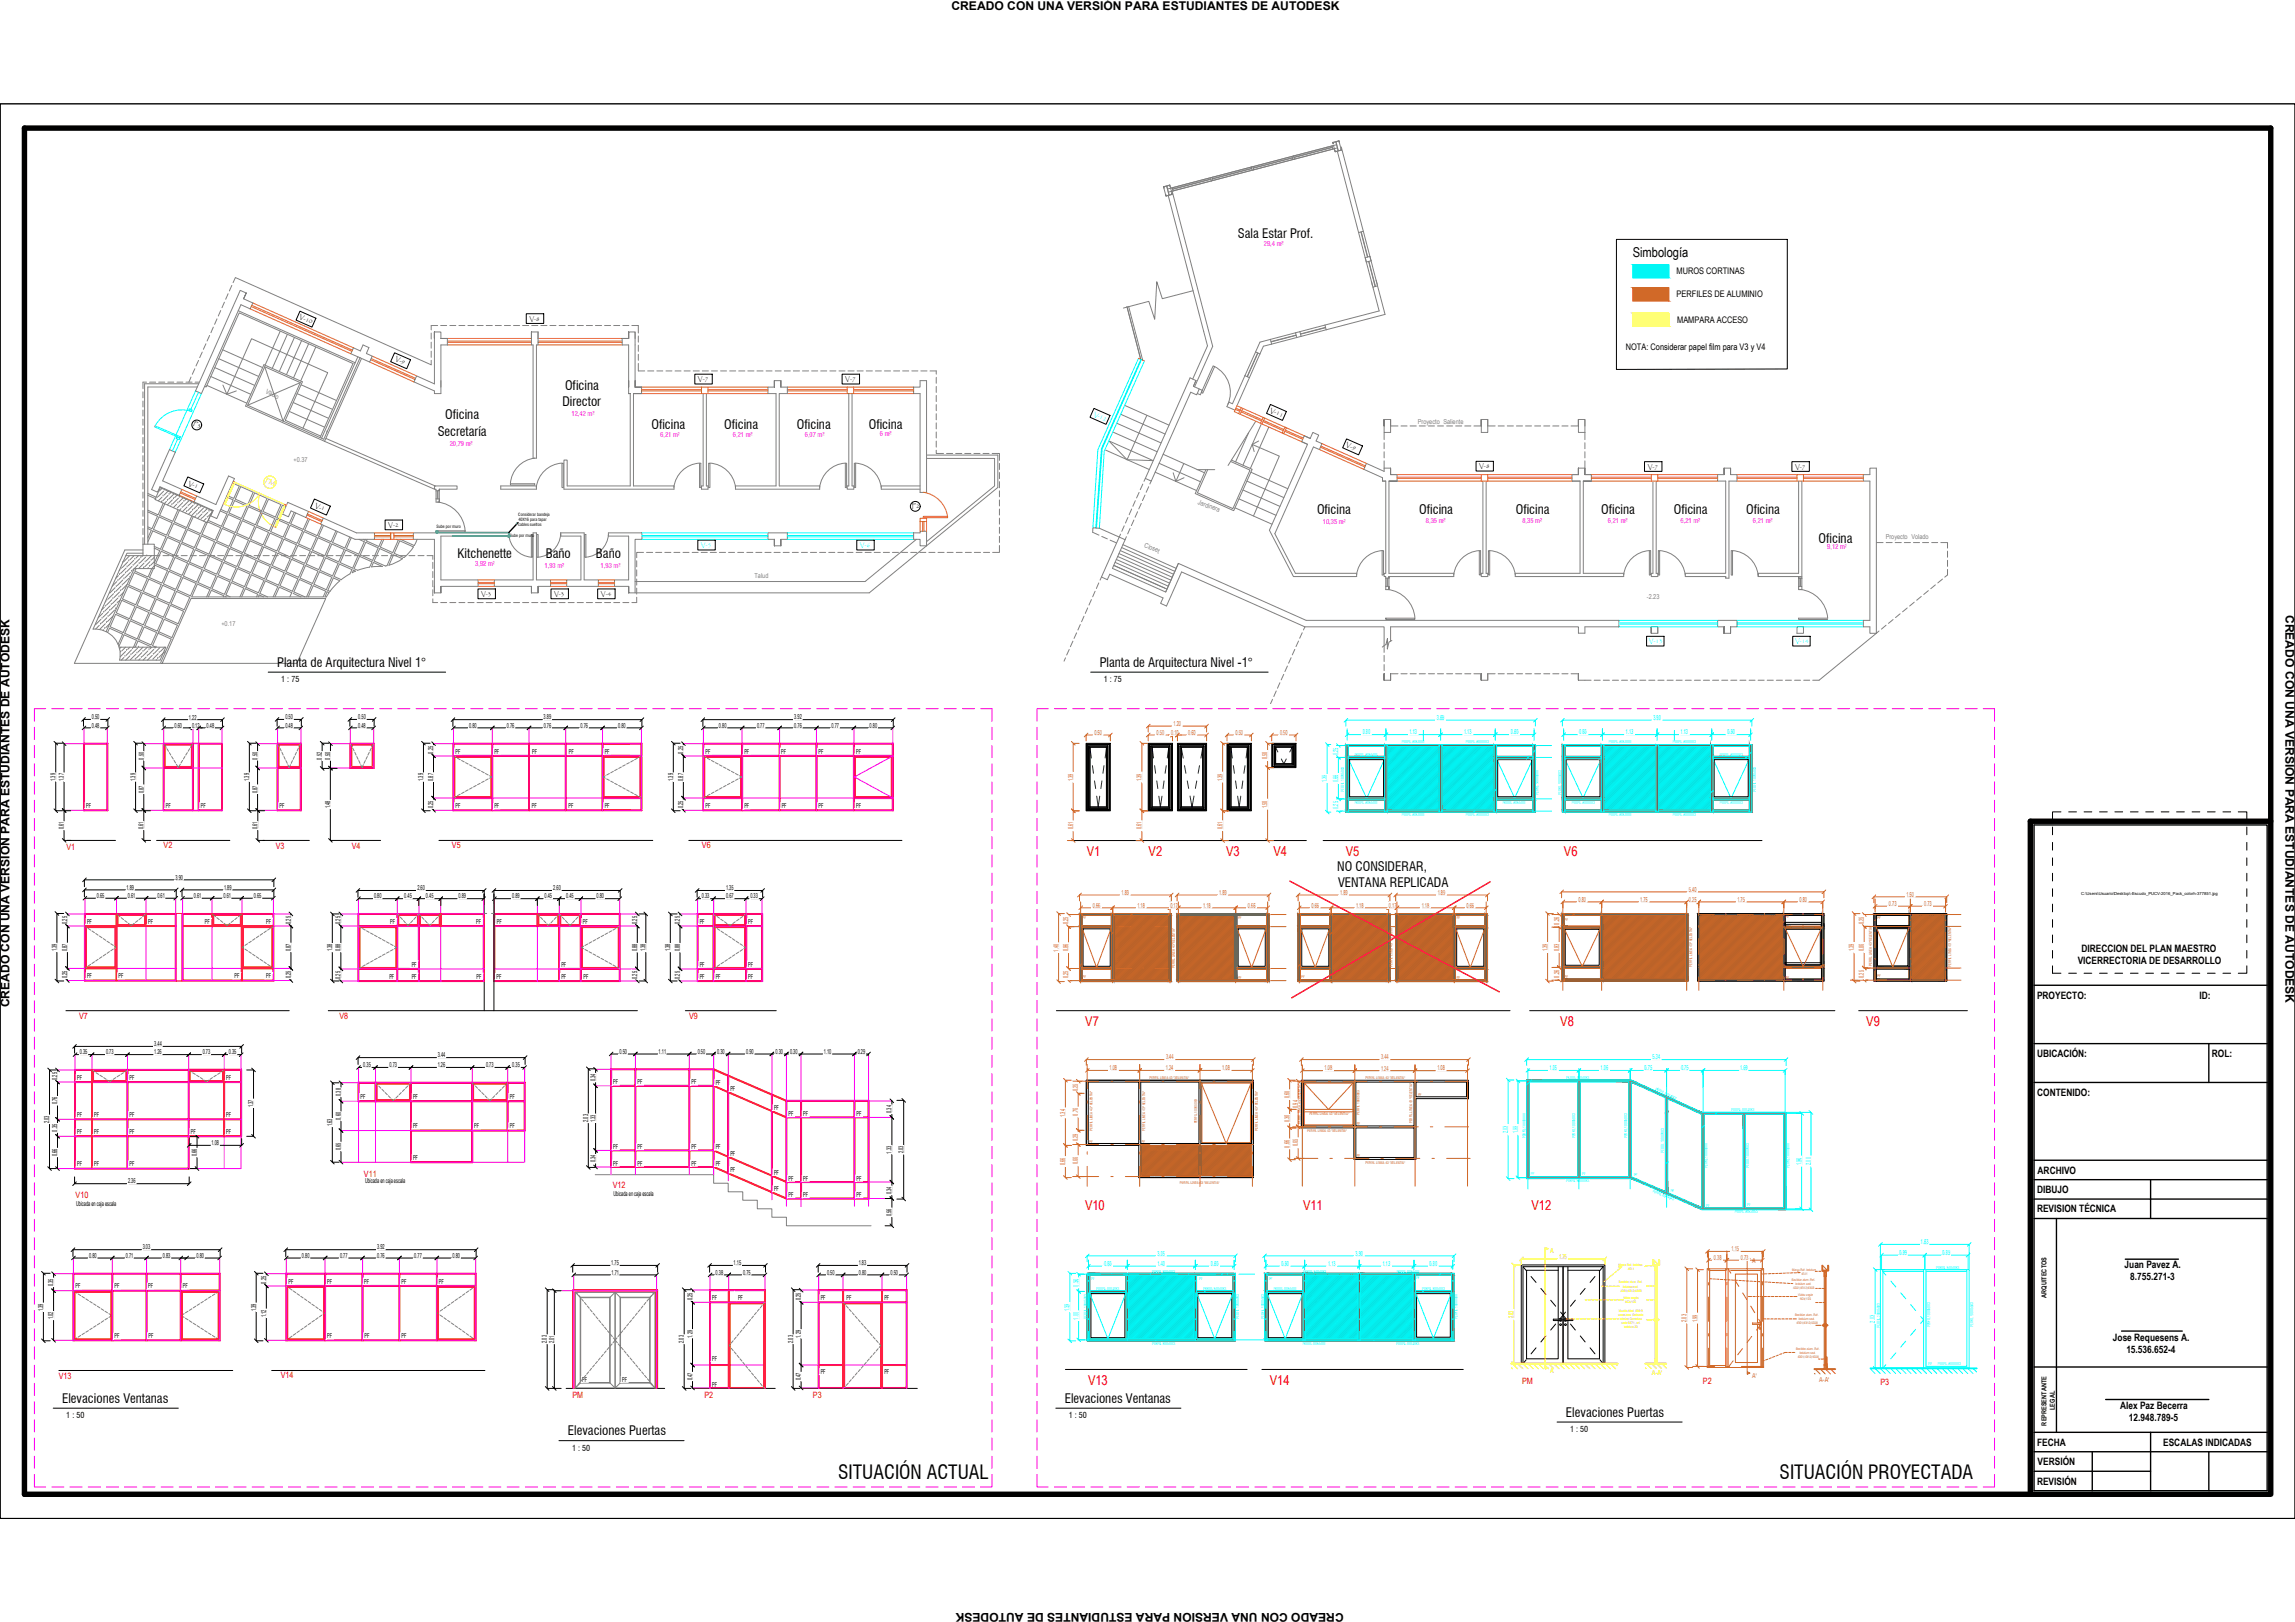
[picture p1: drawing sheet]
<svg xmlns="http://www.w3.org/2000/svg" width="841mm" height="594mm" viewBox="0 0 841 594" stroke-linecap="round" stroke-linejoin="round" font-family="sans-serif">
<defs><g id="words">
<g font-size="7.1">
<text x="307.2" y="541.8">SITUACIÓN ACTUAL</text>
<text x="652.2" y="541.8">SITUACIÓN PROYECTADA</text>
</g>
<text font-size="5" x="598.3" y="94.3">Simbología</text>
<g font-size="5" fill="#f00">
<text x="398.3" y="313.4">V1</text>
<text x="420.9" y="313.4">V2</text>
<text x="449.4" y="313.4">V3</text>
<text x="466.7" y="313.4">V4</text>
<text x="493.2" y="313.4">V5</text>
<text x="573.1" y="313.4">V6</text>
<text x="397.7" y="375.7">V7</text>
<text x="571.8" y="375.8">V8</text>
<text x="683.9" y="375.8">V9</text>
<text x="397.6" y="443.1">V10</text>
<text x="477.5" y="443.1">V11</text>
<text x="561.2" y="443.1">V12</text>
<text x="398.7" y="507.1">V13</text>
<text x="465.4" y="507.1">V14</text>
</g>
<g font-size="4.7">
<text x="453.6" y="87.3">Sala Estar Prof.</text>
<text x="207.1" y="142.8">Oficina</text>
<text x="206.1" y="148.7">Director</text>
<text x="163.2" y="153.5">Oficina</text>
<text x="160.4" y="159.5">Secretaría</text>
<text x="238.7" y="157">Oficina</text>
<text x="265.4" y="157">Oficina</text>
<text x="292" y="157">Oficina</text>
<text x="318.4" y="157">Oficina</text>
<text x="482.6" y="188.4">Oficina</text>
<text x="520.1" y="188.4">Oficina</text>
<text x="555.5" y="188.4">Oficina</text>
<text x="586.8" y="188.4">Oficina</text>
<text x="613.4" y="188.4">Oficina</text>
<text x="639.9" y="188.4">Oficina</text>
<text x="666.4" y="198.9">Oficina</text>
<text x="167.7" y="204.5">Kitchenette</text>
<text x="200" y="204.5">Baño</text>
<text x="218.4" y="204.5">Baño</text>
<text x="101.6" y="244.2">Planta de Arquitectura Nivel 1°</text>
<text x="403" y="244.2">Planta de Arquitectura Nivel -1°</text>
<text x="490" y="318.9">NO CONSIDERAR,</text>
<text x="490.3" y="324.9">VENTANA REPLICADA</text>
<text x="22.8" y="513.8">Elevaciones Ventanas</text>
<text x="390.2" y="513.8">Elevaciones Ventanas</text>
<text x="573.9" y="518.9">Elevaciones Puertas</text>
<text x="208.1" y="525.7">Elevaciones Puertas</text>
</g>
<g font-size="4.4">
<text x="348.7" y="3.6">CREADO CON UNA VERSIÓN PARA ESTUDIANTES DE AUTODESK</text>
<text x="837.6" y="225.2" transform="rotate(90 837.6 225.2)">CREADO CON UNA VERSIÓN PARA ESTUDIANTES DE AUTODESK</text>
<text x="3.5" y="369" transform="rotate(-90 3.5 369)">CREADO CON UNA VERSIÓN PARA ESTUDIANTES DE AUTODESK</text>
<text x="492.4" y="590.6" transform="rotate(180 492.4 590.6)">CREADO CON UNA VERSIÓN PARA ESTUDIANTES DE AUTODESK</text>
</g>
<g font-size="3.7">
<text x="761.4" y="353.2">VICERRECTORIA DE DESARROLLO</text>
<text x="762.7" y="348.7">DIRECCION DEL PLAN MAESTRO</text>
<text x="746.5" y="365.7">PROYECTO:</text>
<text x="806.1" y="365.7">ID:</text>
<text x="746.5" y="387.1">UBICACIÓN:</text>
<text x="810.5" y="387.1">ROL:</text>
<text x="746.6" y="401.3">CONTENIDO:</text>
<text x="746.7" y="429.8">ARCHIVO</text>
<text x="746.5" y="436.9">DIBUJO</text>
<text x="746.5" y="444">REVISION TÉCNICA</text>
<text x="778.6" y="464.5">Juan Pavez A.</text>
<text x="780.7" y="468.9">8.755.271-3</text>
<text x="774.3" y="491.2">Jose Requesens A.</text>
<text x="779.2" y="495.6">15.536.652-4</text>
<text x="776.9" y="516.1">Alex Paz Becerra</text>
<text x="780.2" y="520.5">12.948.789-5</text>
<text x="746.5" y="529.5">FECHA</text>
<text x="792.7" y="529.5">ESCALAS INDICADAS</text>
<text x="746.7" y="536.6">VERSIÓN</text>
<text x="746.5" y="543.7">REVISIÓN</text>
</g>
<g font-size="3.3">
<text x="614.4" y="100.4">MUROS CORTINAS</text>
<text x="614.4" y="108.9">PERFILES DE ALUMINIO</text>
<text x="614.6" y="118.3">MAMPARA ACCESO</text>
<text x="595.8" y="128.2">NOTA: Considerar papel film para V3 y V4</text>
</g>
<g font-size="3.2" fill="#f00">
<text x="24.4" y="311.4">V1</text>
<text x="60" y="310.7">V2</text>
<text x="101.1" y="310.9">V3</text>
<text x="128.9" y="310.9">V4</text>
<text x="165.6" y="310.7">V5</text>
<text x="257.2" y="310.7">V6</text>
<text x="29" y="373.1">V7</text>
<text x="124.4" y="373.1">V8</text>
<text x="252.5" y="373.1">V9</text>
<text x="133.4" y="431">V11</text>
<text x="224.6" y="435">V12</text>
<text x="27.7" y="438.9">V10</text>
<text x="21.6" y="505.1">V13</text>
<text x="102.9" y="504.8">V14</text>
<text x="557.8" y="507">PM</text>
<text x="624.1" y="507">P2</text>
<text x="689.1" y="507.3">P3</text>
<text x="209.8" y="512.2">PM</text>
<text x="258.1" y="512.2">P2</text>
<text x="297.9" y="512.2">P3</text>
</g>
<g font-size="3">
<text x="103.1" y="249.8">1 : 75</text>
<text x="404.5" y="249.8">1 : 75</text>
<text x="24.3" y="519.4">1 : 50</text>
<text x="391.7" y="519.4">1 : 50</text>
<text x="575.4" y="524.5">1 : 50</text>
<text x="209.6" y="531.3">1 : 50</text>
</g>
<g font-size="2.5" fill="#808080">
<text x="97.2" y="143.8" transform="rotate(28 97.2 143.8)">Vacio</text>
<text x="519.6" y="155.3">Proyecto Saliente</text>
<text x="107.6" y="169.2">+0.37</text>
<text x="438.9" y="184.5" transform="rotate(21 438.9 184.5)">Jardinera</text>
<text x="691" y="197.6">Proyecto Volado</text>
<text x="419.2" y="200.5" transform="rotate(21 419.2 200.5)">Closet</text>
<text x="276.5" y="211.8">Talud</text>
<text x="603.5" y="219.3">-2.23</text>
<text x="81.1" y="229.2">+0.17</text>
</g>
<g font-size="2.5">
<text x="33.7" y="263.4">0.50</text>
<text x="69.2" y="263.5">1.22</text>
<text x="104.6" y="263.4">0.50</text>
<text x="131.3" y="263.4">0.50</text>
<text x="199.2" y="263.5">3.89</text>
<text x="291.1" y="263.5">3.92</text>
<text x="33.7" y="266.5">0.48</text>
<text x="64" y="266.5">0.60</text>
<text x="70.4" y="266.5">0.12</text>
<text x="75.7" y="266.5">0.48</text>
<text x="104.6" y="266.5">0.48</text>
<text x="131.3" y="266.5">0.48</text>
<text x="171.9" y="266.5">0.80</text>
<text x="185.7" y="266.5">0.76</text>
<text x="199.2" y="266.5">0.76</text>
<text x="212.7" y="266.5">0.76</text>
<text x="226.6" y="266.5">0.80</text>
<text x="263.5" y="266.5">0.80</text>
<text x="277.4" y="266.5">0.77</text>
<text x="291.1" y="266.5">0.76</text>
<text x="304.7" y="266.5">0.77</text>
<text x="318.7" y="266.5">0.80</text>
<text x="158.8" y="276" transform="rotate(-90 158.8 276)">0.25</text>
<text x="166.9" y="276">PF</text>
<text x="181.2" y="276">PF</text>
<text x="195" y="276">PF</text>
<text x="208.5" y="276">PF</text>
<text x="221.6" y="276">PF</text>
<text x="250.4" y="276" transform="rotate(-90 250.4 276)">0.25</text>
<text x="258.5" y="276">PF</text>
<text x="272.8" y="276">PF</text>
<text x="286.3" y="276">PF</text>
<text x="300" y="276">PF</text>
<text x="313.7" y="276">PF</text>
<text x="52.6" y="278.2" transform="rotate(-90 52.6 278.2)">0.50</text>
<text x="94.3" y="278.2" transform="rotate(-90 94.3 278.2)">0.50</text>
<text x="118" y="278.2" transform="rotate(-90 118 278.2)">0.52</text>
<text x="121" y="278.2" transform="rotate(-90 121 278.2)">0.50</text>
<text x="20.4" y="286" transform="rotate(-90 20.4 286)">1.39</text>
<text x="23.4" y="286" transform="rotate(-90 23.4 286)">1.37</text>
<text x="49.6" y="286" transform="rotate(-90 49.6 286)">1.39</text>
<text x="91.3" y="286" transform="rotate(-90 91.3 286)">1.39</text>
<text x="155.1" y="286" transform="rotate(-90 155.1 286)">1.39</text>
<text x="158.8" y="286" transform="rotate(-90 158.8 286)">0.87</text>
<text x="246.7" y="286" transform="rotate(-90 246.7 286)">1.39</text>
<text x="250.4" y="286" transform="rotate(-90 250.4 286)">0.87</text>
<text x="52.6" y="290.4" transform="rotate(-90 52.6 290.4)">0.87</text>
<text x="94.3" y="290.4" transform="rotate(-90 94.3 290.4)">0.87</text>
<text x="31.6" y="295.9">PF</text>
<text x="60.8" y="295.9">PF</text>
<text x="73.6" y="295.9">PF</text>
<text x="102.5" y="295.9">PF</text>
<text x="121" y="296.1" transform="rotate(-90 121 296.1)">1.48</text>
<text x="158.8" y="295.9" transform="rotate(-90 158.8 295.9)">0.25</text>
<text x="166.9" y="295.9">PF</text>
<text x="181.2" y="296.1">PF</text>
<text x="194.9" y="295.9">PF</text>
<text x="208.4" y="295.9">PF</text>
<text x="221.6" y="295.9">PF</text>
<text x="250.4" y="295.9" transform="rotate(-90 250.4 295.9)">0.25</text>
<text x="258.5" y="295.9">PF</text>
<text x="272.8" y="296.1">PF</text>
<text x="286.5" y="295.9">PF</text>
<text x="300" y="295.9">PF</text>
<text x="313.7" y="295.9">PF</text>
<text x="23.4" y="303.7" transform="rotate(-90 23.4 303.7)">0.61</text>
<text x="52.6" y="303.7" transform="rotate(-90 52.6 303.7)">0.61</text>
<text x="94.4" y="303.7" transform="rotate(-90 94.4 303.7)">0.61</text>
<text x="64.3" y="322.2">3.90</text>
<text x="35.5" y="328.9">0.65</text>
<text x="46.3" y="325.9">1.89</text>
<text x="46.8" y="328.9">0.61</text>
<text x="57.7" y="328.9">0.61</text>
<text x="71.1" y="328.9">0.61</text>
<text x="81.9" y="328.9">0.61</text>
<text x="82.1" y="325.9">1.89</text>
<text x="93" y="328.9">0.65</text>
<text x="137.1" y="329.1">0.80</text>
<text x="148.2" y="329.1">0.45</text>
<text x="152.9" y="326.1">2.60</text>
<text x="156.1" y="329.1">0.45</text>
<text x="168" y="329.1">0.89</text>
<text x="187.7" y="329.1">0.89</text>
<text x="199.5" y="329.1">0.45</text>
<text x="202.8" y="326.1">2.60</text>
<text x="207.5" y="329.1">0.45</text>
<text x="218.6" y="329.1">0.80</text>
<text x="257.2" y="329.1">0.33</text>
<text x="266.1" y="326.1">1.35</text>
<text x="266.1" y="329.1">0.67</text>
<text x="275" y="329.1">0.33</text>
<text x="24.6" y="338.3" transform="rotate(-90 24.6 338.3)">0.25</text>
<text x="31.9" y="338.3">PF</text>
<text x="54.3" y="338.3">PF</text>
<text x="75.1" y="338.3">PF</text>
<text x="97.5" y="338.3">PF</text>
<text x="106.5" y="338.3" transform="rotate(-90 106.5 338.3)">0.25</text>
<text x="124.8" y="338.3" transform="rotate(-90 124.8 338.3)">0.25</text>
<text x="143" y="338.3">PF</text>
<text x="174.5" y="338.3">PF</text>
<text x="182.1" y="338.3">PF</text>
<text x="213.6" y="338.3">PF</text>
<text x="233.5" y="338.3" transform="rotate(-90 233.5 338.3)">0.25</text>
<text x="249.1" y="338.3" transform="rotate(-90 249.1 338.3)">0.25</text>
<text x="256.4" y="338.3">PF</text>
<text x="274.2" y="338.3">PF</text>
<text x="20.8" y="348.4" transform="rotate(-90 20.8 348.4)">1.39</text>
<text x="24.6" y="348.3" transform="rotate(-90 24.6 348.3)">0.87</text>
<text x="106.5" y="348.3" transform="rotate(-90 106.5 348.3)">0.87</text>
<text x="121.7" y="348.5" transform="rotate(-90 121.7 348.5)">1.38</text>
<text x="124.8" y="348.4" transform="rotate(-90 124.8 348.4)">0.88</text>
<text x="233.5" y="348.4" transform="rotate(-90 233.5 348.4)">0.88</text>
<text x="236.6" y="348.5" transform="rotate(-90 236.6 348.5)">1.38</text>
<text x="245.6" y="348.5" transform="rotate(-90 245.6 348.5)">1.38</text>
<text x="249.1" y="348.4" transform="rotate(-90 249.1 348.4)">0.88</text>
<text x="24.6" y="358.3" transform="rotate(-90 24.6 358.3)">0.25</text>
<text x="31.9" y="358.3">PF</text>
<text x="43.5" y="358.3">PF</text>
<text x="86" y="358.3">PF</text>
<text x="97.5" y="358.3">PF</text>
<text x="106.5" y="358.3" transform="rotate(-90 106.5 358.3)">0.25</text>
<text x="124.8" y="358.5" transform="rotate(-90 124.8 358.5)">0.25</text>
<text x="142.7" y="358.5">PF</text>
<text x="150.9" y="354">PF</text>
<text x="150.9" y="358.5">PF</text>
<text x="174.7" y="358.5">PF</text>
<text x="181.9" y="358.5">PF</text>
<text x="205.7" y="354">PF</text>
<text x="205.7" y="358.5">PF</text>
<text x="213.9" y="358.5">PF</text>
<text x="233.5" y="358.5" transform="rotate(-90 233.5 358.5)">0.25</text>
<text x="249.1" y="358.5" transform="rotate(-90 249.1 358.5)">0.25</text>
<text x="256.4" y="358.5">PF</text>
<text x="256.4" y="354">PF</text>
<text x="262.3" y="358.5">PF</text>
<text x="274.2" y="354">PF</text>
<text x="274.2" y="358.5">PF</text>
<text x="56.5" y="383.2">3.44</text>
<text x="29.2" y="386.2">0.35</text>
<text x="38.8" y="386.2">0.73</text>
<text x="56.5" y="386.2">1.26</text>
<text x="74.3" y="386.2">0.73</text>
<text x="83.8" y="386.2">0.35</text>
<text x="160.4" y="387.3">3.44</text>
<text x="227" y="386">0.50</text>
<text x="241.4" y="386">1.11</text>
<text x="255.7" y="386">0.50</text>
<text x="262.8" y="386">0.30</text>
<text x="273.5" y="386">0.90</text>
<text x="284.2" y="386">0.30</text>
<text x="289.5" y="386">0.30</text>
<text x="301.9" y="386">1.10</text>
<text x="314.3" y="386">0.29</text>
<text x="21" y="395.5" transform="rotate(-90 21 395.5)">0.25</text>
<text x="28.3" y="395.5">PF</text>
<text x="47.5" y="395.5">PF</text>
<text x="82.9" y="395.5">PF</text>
<text x="133.1" y="390.9">0.35</text>
<text x="142.7" y="390.9">0.73</text>
<text x="160.4" y="390.9">1.26</text>
<text x="178.1" y="390.9">0.73</text>
<text x="187.7" y="390.9">0.35</text>
<text x="124.9" y="401.3" transform="rotate(-90 124.9 401.3)">0.38</text>
<text x="218.2" y="396" transform="rotate(-90 218.2 396)">0.34</text>
<text x="224.7" y="397.2">PF</text>
<text x="233.6" y="397.2">PF</text>
<text x="253.4" y="397.2">PF</text>
<text x="262.3" y="397.3">PF</text>
<text x="267.7" y="399.6">PF</text>
<text x="21" y="404.5" transform="rotate(-90 21 404.5)">0.76</text>
<text x="92.8" y="405.4" transform="rotate(-90 92.8 405.4)">1.37</text>
<text x="132.2" y="402.5">PF</text>
<text x="151.4" y="402.5">PF</text>
<text x="186.8" y="402.5">PF</text>
<text x="283.7" y="406.5">PF</text>
<text x="326.8" y="407.6" transform="rotate(-90 326.8 407.6)">0.34</text>
<text x="18.1" y="411.3" transform="rotate(-90 18.1 411.3)">2.03</text>
<text x="28.3" y="409.1">PF</text>
<text x="34.5" y="409.1">PF</text>
<text x="47.5" y="409.1">PF</text>
<text x="82.9" y="409.1">PF</text>
<text x="121.7" y="412.6" transform="rotate(-90 121.7 412.6)">1.63</text>
<text x="124.9" y="410.1" transform="rotate(-90 124.9 410.1)">0.60</text>
<text x="151.4" y="413.2">PF</text>
<text x="173.8" y="413.2">PF</text>
<text x="186.8" y="413.2">PF</text>
<text x="215.5" y="410.9" transform="rotate(-90 215.5 410.9)">2.03</text>
<text x="218.2" y="410.9" transform="rotate(-90 218.2 410.9)">1.33</text>
<text x="289" y="408.8">PF</text>
<text x="294.3" y="408.8">PF</text>
<text x="313.9" y="408.8">PF</text>
<text x="21" y="414.5" transform="rotate(-90 21 414.5)">0.35</text>
<text x="28.3" y="415.3">PF</text>
<text x="34.5" y="415.3">PF</text>
<text x="47.5" y="415.3">PF</text>
<text x="69.9" y="415.3">PF</text>
<text x="77.5" y="419.4">1.08</text>
<text x="82.9" y="415.3">PF</text>
<text x="21" y="423.5" transform="rotate(-90 21 423.5)">0.66</text>
<text x="72.1" y="423.5" transform="rotate(-90 72.1 423.5)">0.66</text>
<text x="124.9" y="421.3" transform="rotate(-90 124.9 421.3)">0.65</text>
<text x="151.4" y="424.8">PF</text>
<text x="218.2" y="425.8" transform="rotate(-90 218.2 425.8)">0.34</text>
<text x="224.7" y="420.9">PF</text>
<text x="233.6" y="420.9">PF</text>
<text x="253.4" y="420.9">PF</text>
<text x="262.3" y="420.9">PF</text>
<text x="267.7" y="423.3">PF</text>
<text x="326.8" y="422.5" transform="rotate(-90 326.8 422.5)">1.33</text>
<text x="331.1" y="422.5" transform="rotate(-90 331.1 422.5)">2.03</text>
<text x="28.3" y="427.2">PF</text>
<text x="34.5" y="427.2">PF</text>
<text x="47.5" y="427.2">PF</text>
<text x="224.7" y="426.9">PF</text>
<text x="233.6" y="426.9">PF</text>
<text x="253.4" y="426.9">PF</text>
<text x="262.3" y="427">PF</text>
<text x="267.7" y="429.3">PF</text>
<text x="283.7" y="430.2">PF</text>
<text x="46.9" y="433.5">2.36</text>
<text x="133.8" y="433.5">Ubicada en caja escala</text>
<text x="224.8" y="437.9">Ubicada en caja escala</text>
<text x="283.7" y="436.2">PF</text>
<text x="289" y="432.4">PF</text>
<text x="294.3" y="432.4">PF</text>
<text x="313.9" y="432.4">PF</text>
<text x="326.8" y="437.4" transform="rotate(-90 326.8 437.4)">0.34</text>
<text x="27.9" y="441.7">Ubicada en caja escala</text>
<text x="289" y="438.5">PF</text>
<text x="294.3" y="438.5">PF</text>
<text x="313.9" y="438.5">PF</text>
<text x="326.8" y="445.4" transform="rotate(-90 326.8 445.4)">0.56</text>
<text x="32.7" y="460.7">0.80</text>
<text x="46.1" y="460.7">0.71</text>
<text x="52.3" y="457.6">3.03</text>
<text x="59.7" y="460.7">0.83</text>
<text x="72" y="460.7">0.80</text>
<text x="110.6" y="460.7">0.80</text>
<text x="124.6" y="460.7">0.77</text>
<text x="138.2" y="460.7">0.76</text>
<text x="138.2" y="457.6">3.92</text>
<text x="151.8" y="460.7">0.77</text>
<text x="165.8" y="460.7">0.80</text>
<text x="224" y="463.4">1.75</text>
<text x="224.1" y="466.9">1.71</text>
<text x="262.2" y="466.9">0.38</text>
<text x="268.8" y="463.4">1.15</text>
<text x="272.3" y="466.9">0.75</text>
<text x="303.1" y="466.9">0.50</text>
<text x="314.7" y="463.4">1.83</text>
<text x="314.7" y="466.9">0.80</text>
<text x="326.3" y="466.9">0.50</text>
<text x="19.5" y="471" transform="rotate(-90 19.5 471)">0.35</text>
<text x="27.7" y="471.9">PF</text>
<text x="41.9" y="471.9">PF</text>
<text x="54.3" y="471.9">PF</text>
<text x="67" y="471.9">PF</text>
<text x="97.5" y="470.1" transform="rotate(-90 97.5 470.1)">0.25</text>
<text x="105.7" y="470.1">PF</text>
<text x="119.9" y="470.1">PF</text>
<text x="133.5" y="470.1">PF</text>
<text x="147.2" y="470.1">PF</text>
<text x="160.9" y="470.1">PF</text>
<text x="253.7" y="476.1" transform="rotate(-90 253.7 476.1)">0.25</text>
<text x="261" y="476.1">PF</text>
<text x="270.5" y="476.1">PF</text>
<text x="293.5" y="476.1" transform="rotate(-90 293.5 476.1)">0.25</text>
<text x="300.8" y="476.1">PF</text>
<text x="310.2" y="476.1">PF</text>
<text x="324.1" y="476.1">PF</text>
<text x="749.9" y="475.2" transform="rotate(-90 749.9 475.2)">ARQUITECTOS</text>
<text x="15.8" y="480.2" transform="rotate(-90 15.8 480.2)">1.39</text>
<text x="19.5" y="483.2" transform="rotate(-90 19.5 483.2)">1.02</text>
<text x="93.8" y="480.2" transform="rotate(-90 93.8 480.2)">1.39</text>
<text x="97.6" y="482.4" transform="rotate(-90 97.6 482.4)">1.12</text>
<text x="41.9" y="490.2">PF</text>
<text x="54.4" y="490.1">PF</text>
<text x="119.9" y="490.2">PF</text>
<text x="133.6" y="490.1">PF</text>
<text x="147.2" y="490.1">PF</text>
<text x="200.4" y="491.8" transform="rotate(-90 200.4 491.8)">2.03</text>
<text x="203.1" y="491.9" transform="rotate(-90 203.1 491.9)">2.01</text>
<text x="250.6" y="491.8" transform="rotate(-90 250.6 491.8)">2.03</text>
<text x="253.7" y="489.9" transform="rotate(-90 253.7 489.9)">1.29</text>
<text x="290.6" y="491.8" transform="rotate(-90 290.6 491.8)">2.03</text>
<text x="293.5" y="489.9" transform="rotate(-90 293.5 489.9)">1.29</text>
<text x="261" y="498.4">PF</text>
<text x="300.8" y="503.2">PF</text>
<text x="324.1" y="503.2">PF</text>
<text x="213.4" y="506.1">PF</text>
<text x="228" y="506.1">PF</text>
<text x="253.7" y="505.6" transform="rotate(-90 253.7 505.6)">0.47</text>
<text x="261" y="507.9">PF</text>
<text x="293.5" y="505.6" transform="rotate(-90 293.5 505.6)">0.47</text>
<text x="753" y="516.4" transform="rotate(-90 753 516.4)">LEGAL</text>
<text x="749.9" y="522.1" transform="rotate(-90 749.9 522.1)">REPRESENTANTE</text>
</g>
<g font-size="2.5" fill="#0ff">
<text x="526.5" y="263.8">3.89</text>
<text x="605.9" y="263.8">3.90</text>
<text x="499.4" y="269">0.80</text>
<text x="516.5" y="269">1.13</text>
<text x="536.5" y="269">1.13</text>
<text x="553.7" y="269">0.80</text>
<text x="578.7" y="269">0.80</text>
<text x="595.8" y="269">1.13</text>
<text x="615.9" y="269">1.13</text>
<text x="633" y="269">0.80</text>
<text x="490.4" y="276.6" transform="rotate(-90 490.4 276.6)">0.25</text>
<text x="486.3" y="286.5" transform="rotate(-90 486.3 286.5)">1.39</text>
<text x="490.4" y="286.4" transform="rotate(-90 490.4 286.4)">0.86</text>
<text x="490.4" y="296.2" transform="rotate(-90 490.4 296.2)">0.25</text>
<text x="605.6" y="388">5.34</text>
<text x="567.8" y="392">1.05</text>
<text x="586.6" y="392">1.06</text>
<text x="602.7" y="392">0.75</text>
<text x="616" y="392">0.75</text>
<text x="637.7" y="392">1.69</text>
<text x="552.6" y="415" transform="rotate(-90 552.6 415)">2.03</text>
<text x="556.2" y="415.1" transform="rotate(-90 556.2 415.1)">1.99</text>
<text x="660.1" y="426.7" transform="rotate(-90 660.1 426.7)">1.96</text>
<text x="663.6" y="426.6" transform="rotate(-90 663.6 426.6)">2.00</text>
<text x="703.9" y="455.7">1.83</text>
<text x="424.2" y="459.9">3.05</text>
<text x="496.7" y="459.9">3.90</text>
<text x="696.1" y="459.6">0.89</text>
<text x="711.9" y="459.6">0.89</text>
<text x="404.6" y="463.7">0.80</text>
<text x="424.2" y="463.7">1.40</text>
<text x="443.8" y="463.7">0.80</text>
<text x="469.6" y="463.7">0.80</text>
<text x="486.7" y="463.7">1.13</text>
<text x="506.7" y="463.7">1.13</text>
<text x="523.9" y="463.7">0.80</text>
<text x="395.2" y="471.2" transform="rotate(-90 395.2 471.2)">0.36</text>
<text x="392" y="480.2" transform="rotate(-90 392 480.2)">1.39</text>
<text x="395.2" y="483.3" transform="rotate(-90 395.2 483.3)">1.00</text>
<text x="687.1" y="484.4" transform="rotate(-90 687.1 484.4)">2.03</text>
</g>
<g font-size="2.5" fill="#cd6928">
<text x="401.1" y="269.1">0.50</text>
<text x="423.9" y="269.1">0.50</text>
<text x="429.2" y="269.1">0.10</text>
<text x="430.1" y="265.9">1.20</text>
<text x="435.4" y="269.1">0.60</text>
<text x="452.7" y="269.1">0.50</text>
<text x="469.1" y="269.1">0.50</text>
<text x="464.4" y="278.1" transform="rotate(-90 464.4 278.1)">0.50</text>
<text x="393.2" y="286.1" transform="rotate(-90 393.2 286.1)">1.39</text>
<text x="418.4" y="286.1" transform="rotate(-90 418.4 286.1)">1.39</text>
<text x="448" y="286.1" transform="rotate(-90 448 286.1)">1.39</text>
<text x="464.4" y="295.9" transform="rotate(-90 464.4 295.9)">1.50</text>
<text x="393.2" y="303.7" transform="rotate(-90 393.2 303.7)">0.61</text>
<text x="418.4" y="303.7" transform="rotate(-90 418.4 303.7)">0.61</text>
<text x="448" y="303.7" transform="rotate(-90 448 303.7)">0.61</text>
<text x="411" y="327.7">1.89</text>
<text x="446.8" y="327.7">1.89</text>
<text x="491.1" y="327.7">1.89</text>
<text x="526.9" y="327.7">1.89</text>
<text x="618.9" y="326.6">5.40</text>
<text x="698.6" y="328.4">1.50</text>
<text x="400.5" y="332.4">0.66</text>
<text x="416.8" y="332.4">1.18</text>
<text x="428.9" y="332.4">0.17</text>
<text x="440.9" y="332.4">1.18</text>
<text x="457.3" y="332.4">0.66</text>
<text x="480.6" y="332.4">0.66</text>
<text x="496.9" y="332.4">1.18</text>
<text x="509" y="332.4">0.17</text>
<text x="521" y="332.4">1.18</text>
<text x="537.4" y="332.4">0.66</text>
<text x="578.5" y="330.3">0.80</text>
<text x="601.1" y="330.3">1.75</text>
<text x="618.9" y="330.3">0.25</text>
<text x="636.7" y="330.3">1.75</text>
<text x="659.5" y="330.3">0.80</text>
<text x="692.2" y="331.8">0.73</text>
<text x="705.1" y="331.8">0.73</text>
<text x="391.5" y="338.6" transform="rotate(-90 391.5 338.6)">0.25</text>
<text x="571.3" y="338.6" transform="rotate(-90 571.3 338.6)">0.26</text>
<text x="683.1" y="338.5" transform="rotate(-90 683.1 338.5)">0.25</text>
<text x="387.8" y="348.5" transform="rotate(-90 387.8 348.5)">1.40</text>
<text x="391.5" y="348.5" transform="rotate(-90 391.5 348.5)">0.86</text>
<text x="567" y="348.4" transform="rotate(-90 567 348.4)">1.39</text>
<text x="571.3" y="348.3" transform="rotate(-90 571.3 348.3)">0.83</text>
<text x="679.4" y="348.4" transform="rotate(-90 679.4 348.4)">1.39</text>
<text x="683.1" y="348.3" transform="rotate(-90 683.1 348.3)">0.86</text>
<text x="391.5" y="358.3" transform="rotate(-90 391.5 358.3)">0.25</text>
<text x="571.3" y="358.1" transform="rotate(-90 571.3 358.1)">0.26</text>
<text x="683.1" y="358.2" transform="rotate(-90 683.1 358.2)">0.25</text>
<text x="427.3" y="388">3.44</text>
<text x="506.1" y="388">3.44</text>
<text x="406.6" y="392">1.08</text>
<text x="427.3" y="392">1.24</text>
<text x="447.9" y="392">1.08</text>
<text x="485.4" y="392.1">1.08</text>
<text x="506.1" y="392.1">1.24</text>
<text x="526.7" y="392.1">1.08</text>
<text x="395" y="399.6" transform="rotate(-90 395 399.6)">0.25</text>
<text x="472.5" y="402.3" transform="rotate(-90 472.5 402.3)">0.60</text>
<text x="475.6" y="405.7" transform="rotate(-90 475.6 405.7)">0.94</text>
<text x="390.3" y="409" transform="rotate(-90 390.3 409)">1.34</text>
<text x="395" y="408.6" transform="rotate(-90 395 408.6)">0.76</text>
<text x="472.5" y="411.1" transform="rotate(-90 472.5 411.1)">0.38</text>
<text x="395" y="418" transform="rotate(-90 395 418)">0.29</text>
<text x="475.6" y="419.9" transform="rotate(-90 475.6 419.9)">0.65</text>
<text x="472.5" y="420.3" transform="rotate(-90 472.5 420.3)">0.66</text>
<text x="390.3" y="426.8" transform="rotate(-90 390.3 426.8)">0.66</text>
<text x="395" y="426.4" transform="rotate(-90 395 426.4)">0.66</text>
<text x="628.1" y="461.5">0.38</text>
<text x="634.5" y="458.3">1.15</text>
<text x="637.9" y="461.5">0.73</text>
<text x="618.1" y="484.1" transform="rotate(-90 618.1 484.1)">2.03</text>
<text x="622" y="484.2" transform="rotate(-90 622 484.2)">1.99</text>
</g>
<g font-size="2.5" fill="#ff0">
<text x="571.4" y="461">1.75</text>
<text x="554.6" y="482.7" transform="rotate(-90 554.6 482.7)">2.03</text>
</g>
<g font-size="2.4" fill="#f0f">
<text x="463.2" y="90">29,4 m²</text>
<text x="209.5" y="152.5">12,42 m²</text>
<text x="242" y="160.1">6,21 m²</text>
<text x="268.6" y="160.1">6,21 m²</text>
<text x="294.9" y="160.1">6,07 m²</text>
<text x="322.4" y="159.7">6 m²</text>
<text x="164.8" y="163.3">20,79 m²</text>
<text x="484.8" y="191.9">10,35 m²</text>
<text x="522.5" y="191.7">8,35 m²</text>
<text x="557.9" y="191.7">8,35 m²</text>
<text x="589.2" y="191.7">6,21 m²</text>
<text x="615.9" y="191.7">6,21 m²</text>
<text x="642.4" y="191.7">6,21 m²</text>
<text x="669.6" y="201.2">9,12 m²</text>
<text x="174.1" y="207.4">3,92 m²</text>
<text x="199.5" y="208.2">1,93 m²</text>
<text x="220.1" y="208.2">1,93 m²</text>
</g>
<g font-size="2.4" fill="#ff0">
<text x="568.1" y="459">A</text>
<text x="568.1" y="502.8">A</text>
<text x="605.4" y="503.6">A-A'</text>
</g>
<g font-size="2.4" fill="#cd6928">
<text x="642.1" y="462.6">A</text>
<text x="642.1" y="504.7">A'</text>
<text x="666.6" y="506.2">A-A'</text>
</g>
<g font-size="2.3">
<text x="109.5" y="116.6" transform="rotate(24 109.5 116.6)">V-10</text>
<text x="194" y="117.4">V-8</text>
<text x="144.6" y="132" transform="rotate(24 144.6 132)">V-9</text>
<text x="255.8" y="139.6">V-7</text>
<text x="309.7" y="139.6">V-7</text>
<text x="70.7" y="155.8" transform="rotate(24 70.7 155.8)">P3</text>
<text x="465.2" y="150.7" transform="rotate(24 465.2 150.7)">V-11</text>
<text x="493.1" y="163.3" transform="rotate(23 493.1 163.3)">V-9</text>
<text x="542.1" y="171.5">V-8</text>
<text x="603.8" y="171.6">V-7</text>
<text x="657.8" y="171.6">V-7</text>
<text x="68.9" y="177.5" transform="rotate(23 68.9 177.5)">V-1</text>
<text x="115.3" y="185.6" transform="rotate(24 115.3 185.6)">V-1</text>
<text x="334.2" y="186.2" transform="rotate(1 334.2 186.2)">P2</text>
<text x="142.3" y="193">V-2</text>
<text x="176.3" y="218.3">V-3</text>
<text x="203.1" y="218.3">V-3</text>
<text x="220.2" y="218.3">V-4</text>
</g>
<g font-size="2.3" fill="#0ff">
<text x="400.5" y="152.2" transform="rotate(24 400.5 152.2)">V-12</text>
<text x="256.9" y="200.4">V-5</text>
<text x="315.1" y="200.4">V-6</text>
<text x="604.2" y="235.6">V-13</text>
<text x="657.8" y="235.6">V-14</text>
</g>
<text font-size="2.3" fill="#ff0" x="97" y="176.4" transform="rotate(24 97 176.4)">PM</text>
<g font-size="1.6">
<text x="189.9" y="188.8">Considerar bandeja</text>
<text x="190" y="190.8">40X16 para tapar</text>
<text x="160" y="193.4">Sube por muro</text>
<text x="186.8" y="196.7">Sube por muro</text>
<text x="189.9" y="192.8">cables sueltos</text>
</g>
<text font-size="1.5" x="762.7" y="327.6">C:\Users\Usuario\Desktop\-Escudo_PUCV-2016_Pack_colorh-377851.jpg</text>
<g font-size="1.3" fill="#0ff">
<text x="513.7" y="272.3">PERFIL 80X40X3</text>
<text x="537.2" y="272.3">PERFIL 80X40X3</text>
<text x="589.6" y="272.3">PERFIL 80X40X3</text>
<text x="613.1" y="272.3">PERFIL 80X40X3</text>
<text x="496.5" y="277">PERFIL 80X40X3</text>
<text x="630.3" y="277">PERFIL 80X40X3</text>
<text x="492.4" y="289.9" transform="rotate(-90 492.4 289.9)">PERFIL 100X50X3</text>
<text x="509.6" y="289.9" transform="rotate(-90 509.6 289.9)">PERFIL 100X50X3</text>
<text x="563.7" y="291.2" transform="rotate(-90 563.7 291.2)">PERFIL 100X50X3</text>
<text x="572.1" y="291.2" transform="rotate(-90 572.1 291.2)">PERFIL 100X50X3</text>
<text x="589.2" y="289.9" transform="rotate(-90 589.2 289.9)">PERFIL 100X50X3</text>
<text x="643.4" y="289.9" transform="rotate(-90 643.4 289.9)">PERFIL 100X50X3</text>
<text x="496.5" y="294.4">PERFIL 80X40X3</text>
<text x="513.7" y="299">PERFIL 80X40X3</text>
<text x="537.2" y="299">PERFIL 80X40X3</text>
<text x="550.7" y="294.4">PERFIL 80X40X3</text>
<text x="576.1" y="294.4">PERFIL 80X40X3</text>
<text x="589.6" y="299">PERFIL 80X40X3</text>
<text x="613.1" y="299">PERFIL 80X40X3</text>
<text x="630.3" y="294.4">PERFIL 80X40X3</text>
<text x="574" y="395.2">PERFIL 80X40X3</text>
<text x="606.5" y="399" transform="rotate(26 606.5 399)">PERFIL 80X40X3</text>
<text x="634.5" y="407">PERFIL 80X40X3</text>
<text x="559.1" y="416.9" transform="rotate(-90 559.1 416.9)">PERFIL 100X50X3</text>
<text x="577.3" y="416.9" transform="rotate(-90 577.3 416.9)">PERFIL 100X50X3</text>
<text x="596.3" y="416.9" transform="rotate(-90 596.3 416.9)">PERFIL 100X50X3</text>
<text x="609.7" y="422.3" transform="rotate(-90 609.7 422.3)">PERFIL 100X50X3</text>
<text x="561" y="430.2">PF</text>
<text x="579.8" y="430.2">PF</text>
<text x="598.8" y="430.8">PF</text>
<text x="625.8" y="427.8" transform="rotate(-90 625.8 427.8)">PERFIL 100X50X3</text>
<text x="640.9" y="427.8" transform="rotate(-90 640.9 427.8)">PERFIL 100X50X3</text>
<text x="655.7" y="427.8" transform="rotate(-90 655.7 427.8)">PERFIL 100X50X3</text>
<text x="574" y="433.1">PERFIL 80X40X3</text>
<text x="605.6" y="436.5" transform="rotate(23 605.6 436.5)">PERFIL 80X40X3</text>
<text x="612.3" y="436.6">PF</text>
<text x="625.3" y="442.1">PF</text>
<text x="640.3" y="441.7">PF</text>
<text x="635.7" y="444.2">PERFIL 80X40X3</text>
<text x="422.2" y="466.1">PERFIL 80X40X3</text>
<text x="477.6" y="466.1">PERFIL 80X40X3</text>
<text x="511.8" y="466.1">PERFIL 80X40X3</text>
<text x="709.6" y="464.7">PERFIL 80X40X3</text>
<text x="399.9" y="468.9">PF</text>
<text x="401.8" y="472.5">PERFIL 80X40X3</text>
<text x="439.4" y="468.9">PF</text>
<text x="441" y="472.5">PERFIL 80X40X3</text>
<text x="465.1" y="468.9">PF</text>
<text x="466.8" y="472.5">PERFIL 80X40X3</text>
<text x="519" y="468.6">PF</text>
<text x="521.2" y="472.5">PERFIL 80X40X3</text>
<text x="398.3" y="483" transform="rotate(-90 398.3 483)">PERFIL 100X50X3</text>
<text x="454" y="483" transform="rotate(-90 454 483)">PERFIL 100X50X3</text>
<text x="463.2" y="483" transform="rotate(-90 463.2 483)">PERFIL 100X50X3</text>
<text x="534.1" y="483" transform="rotate(-90 534.1 483)">PERFIL 100X50X3</text>
<text x="688.8" y="486.3" transform="rotate(-90 688.8 486.3)">PERFIL 100X50X3</text>
<text x="707.3" y="486.2" transform="rotate(-90 707.3 486.2)">PERFIL 100X50X3</text>
<text x="723" y="486" transform="rotate(-90 723 486)">PERFIL 100X50X3</text>
<text x="422.2" y="492.5">PERFIL 80X40X3</text>
<text x="477.4" y="492.5">PERFIL 80X40X3</text>
<text x="511.8" y="492.5">PERFIL 80X40X3</text>
<text x="706.7" y="499.9">PF</text>
<text x="710.2" y="499.9">PERFIL 80X40X3</text>
</g>
<g font-size="1.3" fill="#cd6928">
<text x="396.7" y="336.7">PF</text>
<text x="453.7" y="336.6">PF</text>
<text x="533.8" y="336.6">PF</text>
<text x="573.3" y="337.4">PF</text>
<text x="654.3" y="336.4">PF</text>
<text x="687.9" y="336.5">PF</text>
<text x="409.9" y="352.2" transform="rotate(-90 409.9 352.2)">PERFIL 100X50X3</text>
<text x="452.1" y="352.3" transform="rotate(-90 452.1 352.3)">PERFIL 100X50X3</text>
<text x="653" y="351" transform="rotate(-90 653 351)">PERFIL 100X50X3</text>
<text x="685.9" y="353.8" transform="rotate(-90 685.9 353.8)">PERFIL LINEA 43 &quot;XELENTIA&quot;</text>
<text x="701.7" y="351.5" transform="rotate(-90 701.7 351.5)">PERFIL 100X50X3</text>
<text x="396.7" y="358.3">PF</text>
<text x="408.3" y="358.7">PF</text>
<text x="430.6" y="354.5" transform="rotate(-90 430.6 354.5)">PERFIL LINEA 43 &quot;XELENTIA&quot;</text>
<text x="453.7" y="358.7">PF</text>
<text x="476.8" y="358.3">PF</text>
<text x="510.3" y="354" transform="rotate(-90 510.3 354)">PERFIL LINEA 43 &quot;XELENTIA&quot;</text>
<text x="533.8" y="358.7">PF</text>
<text x="573.3" y="358.2">PF</text>
<text x="620.1" y="354" transform="rotate(-90 620.1 354)">PERFIL LINEA 43 &quot;XELENTIA&quot;</text>
<text x="623.2" y="357.9">PF</text>
<text x="654.3" y="358.4">PF</text>
<text x="687.9" y="358">PF</text>
<text x="715" y="354" transform="rotate(-90 715 354)">PERFIL LINEA 43 &quot;XELENTIA&quot;</text>
<text x="421.2" y="395.3">PERFIL LINEA 43 &quot;XELENTIA&quot;</text>
<text x="500.5" y="395.4">PERFIL LINEA 43 &quot;XELENTIA&quot;</text>
<text x="519.7" y="401.5">PF</text>
<text x="438.7" y="411.5" transform="rotate(-90 438.7 411.5)">PERFIL 100X50X3</text>
<text x="476.7" y="411.7" transform="rotate(-90 476.7 411.7)">PERFIL LINEA 43 &quot;XELENTIA&quot;</text>
<text x="479.8" y="408.4">PERFIL LINEA 43 &quot;XELENTIA&quot;</text>
<text x="497.2" y="412.1">PF</text>
<text x="498.2" y="408.3" transform="rotate(-90 498.2 408.3)">PERFIL 100X50X3</text>
<text x="517.6" y="411.4" transform="rotate(-90 517.6 411.4)">PERFIL LINEA 43 &quot;XELENTIA&quot;</text>
<text x="399.1" y="418.6">PF</text>
<text x="400.4" y="414.1" transform="rotate(-90 400.4 414.1)">PERFIL LINEA 43 &quot;XELENTIA&quot;</text>
<text x="418.4" y="418.6">PF</text>
<text x="419.6" y="414.1" transform="rotate(-90 419.6 414.1)">PERFIL LINEA 43 &quot;XELENTIA&quot;</text>
<text x="460.9" y="414.1" transform="rotate(-90 460.9 414.1)">PERFIL LINEA 43 &quot;XELENTIA&quot;</text>
<text x="479.1" y="414.8">PERFIL LINEA 43 &quot;XELENTIA&quot;</text>
<text x="497.2" y="423.7">PF</text>
<text x="418.4" y="430.3">PF</text>
<text x="440.4" y="430.3">PF</text>
<text x="500.5" y="426.4">PERFIL LINEA 43 &quot;XELENTIA&quot;</text>
<text x="432.4" y="433.5">PERFIL LINEA 43 &quot;XELENTIA&quot;</text>
</g>
<g font-size="1.2" fill="#ff0">
<text x="593.1" y="463.7">Marco Ref. Indalum</text>
<text x="596.6" y="465.2">4511</text>
<text x="593.3" y="470.1">Bastidor alum. Ref.</text>
<text x="593.9" y="473">4301/4312/4308</text>
<text x="594.6" y="471.6">Indalum cod.</text>
<text x="594.9" y="475.8">Vidrio según</text>
<text x="595.6" y="477.3">NCh/135</text>
<text x="593" y="482">acero inox. Satinado</text>
<text x="593.2" y="480.5">Manilla Mod. 960 R</text>
<text x="593.6" y="483.5">tubular/ Cerradura</text>
<text x="594.3" y="485">serie 5371, ref.</text>
<text x="595.2" y="486.5">indalum 33</text>
</g>
<g font-size="1.2" fill="#cd6928">
<text x="656.7" y="465.6">Marco Ref. Indalum</text>
<text x="660.2" y="467">4511</text>
<text x="656.6" y="469.1">Bastidor alum. Ref.</text>
<text x="657.2" y="472">4301/4312/4308</text>
<text x="658" y="470.6">Indalum cod.</text>
<text x="658.9" y="474.6">Vidrio según</text>
<text x="659.7" y="476.1">NCh/135</text>
<text x="657.8" y="482.1">Bastidor alum. Ref.</text>
<text x="658.4" y="485">4301/4312/4308</text>
<text x="659.2" y="483.5">Indalum cod.</text>
<text x="658.2" y="494.3">Bastidor alum. Ref.</text>
<text x="658.8" y="497.3">4301/4312/4308</text>
<text x="659.5" y="495.8">Indalum cod.</text>
</g>
</g></defs>
<!-- layer: ARQUITECTURA -->
<g fill="none" stroke="#808080" stroke-width=".37">
<path d="M87.3 113.8l42.9 19.1M90.2 107.3l-.9 2.1 .9-2.1-2.2-.9-16.3 36.8 2.1 1 14.5-32.6 3.4 1.5 1-2.1-3.4-1.6M77.2 137.9l14.7 6.5M78.7 134.6l14.6 6.6M80.2 131.4l14.6 6.5M81.6 128.1l14.7 6.5M97 134.3l-6.3 14.1M97 134.3l6.7 19.9 6.4-14.1M97 134.3l13.1 5.8M102.7 121.3l-5.6 12.4M105.3 122.4l-5.5 12.5M107.9 123.6l-5.6 12.5"/>
<path d="M110.5 124.8l-5.5 12.4M113.1 125.9l-5.5 12.5M115.7 127.1l-5.5 12.4M129.5 127.4l2.6 1.1 .9-2.2 2.2 1-.9 2.2 2.1 .9-.9 2.2-6.9-3zM130.2 132.9l-12.4 27.6M131.1 130.7l-.9 2.2M131.9 131l-13.3 29.9-27.9-12.5M132.5 131.3l-13.6 30.3-28.9-12.9 6.7-15.1 14.1 6.2-6.3 14.1 13 5.8M159.2 124v-2.4v2.4v-2.4h2.4v2.4M159.2 121.6v19l-6.5-2.9-1 2.2 7.5 3.3v1h2.4v-17.9h2.3v-2.3h-2.3h2.3M194.8 121.6v4.7h.6v41.5h1.2v-41.5h.6v-4.7h-2.4v2.4M228 124v2.3h2.4v17.9"/>
<path d="M230.4 139.4v2.4M230.4 124v-2.4v2.4v-2.4h2.3v2.4M230.4 124h-2.4h2.4M230.4 121.6v2.4M232.7 121.6v20.2v-2.4M283.8 139.4v2.4h-2.4v2.4h3v33.8h-14.9v1.2h30.9v-1.2h-14.8v-33.8h2.9v-2.4h-2.3M283.8 139.4v2.4M283.8 139.4h2.4M337.2 139.4h2.3v41h-2.3v-36.2h-2.4v-2.4h2.4zM72.3 141.7h-18.1v57.6M72.8 140.6h-19.8v58.7M75 141.5l.6 .2 12.1-27.1 41.7 18.6-12.1 27"/>
<path d="M75.8 141.2l14.7 6.5M81.7 141l1.4 3.4 9.1-20.3 27.9 12.4-9.1 20.3M86.6 143.2l-3.5 1.2M106 150.7l13 5.8M107.4 147.4l13 5.8M108.9 144.2l13 5.8M110.1 140.1l-19.4 8.3M110.3 140.9l13 5.8M119.7 158.5v.1M119.8 158.2h.1M231 144.2h-.6h.6M231 144.2v33.8h-23.2v-9.5h-1.1v10.7h40.3v-1.2h-14.9v-33.8"/>
<path d="M235.1 144.2h-3h3M235.1 141.8h-2.4h2.4M235.1 141.8v2.4M257.7 144.2v33.8h-.6v1.2h2.3v-1.2h-.5v-33.8M286.2 141.8v-2.4v2.4M311.1 144.2v33.8h-.6v1.2h2.3l.1-1.2h-.7v-33.8M58.7 178.6l19.1 8.5-1.9 4.3-19.1-8.5zM59.4 178.9l-.8 .8M60 179.9l-2 2M60.4 179.5h.1M61.6 179.9l-1.4 1.4M61.9 179.7l-.1 .3"/>
<path d="M62.1 164.7l2.1 .9-4.6 10.5 7 3.2-.9 2.1-7.1-3.1-.9 2-2.1-1zM62.4 180l-.1 .2M159.8 179.8v4.1h1.2v-1.2v1.2M159.8 179.8h1.2v-.6v3.5h-1.2M160.3 179.8v2.9M160.5 179.8v2.9M161 179.2h6.5v-1.2h-8.3v1.2h.6v.6M183.5 178h13.1v1.2h-13.1zM187.1 177.2h8.8v.5h-8.8zM195.9 167.8a10.1 10.1 0 0 0-8.9 9.4M205.9 169.6a10.1 10.1 0 0 0-9.4 8.9M205.9 169.7h.5v8.9h-.5z"/>
<path d="M256.3 169.6a10.1 10.1 0 0 0-9.4 8.9M256.4 169.7h.4v8.9h-.4zM259.7 169.7h.5v8.9h-.5zM260.2 169.6a10.1 10.1 0 0 1 9.3 8.9M309.7 169.6a10.1 10.1 0 0 0-9.3 8.9M309.8 169.7h.4v8.9h-.4zM313.1 169.7h.4v8.9h-.4zM313.5 169.6a10.1 10.1 0 0 1 9.4 8.9M337.2 178h-14.3v1.2h14.3M339.5 167.9h25v10.1l-25 20.4M339.5 166.7h26.2v11.8l-26.2 21.4M52.4 199.3h4.1v4.2h-4.1z"/>
<path d="M57.2 182.7l-.3 .3M57.6 182.3h.1M58.2 180.1h.1M59.2 183.9h.1M59.4 182.1l-1.4 1.3M59.8 181.7h.1M61 183.7l-.8 .8M61.4 183.3h.1M61.6 181.5l-2 2M62 181.1h.1M62.6 185.3l-.2 .1M62.7 180.4l-.3 .3"/>
<path d="M63 184.9h.1M63.2 183.1l-1.9 1.8M63.6 182.7h.1M63.8 180.9l-2 2M64.8 184.7l-1.3 1.2M64.9 181.3l-.9 1M65.2 184.2h.1M65.4 182.5l-2 2M65.8 182.1h.1M66.4 186.3l-.7 .6M66.8 185.9h.1M67 184.1l-2 2"/>
<path d="M67.3 182.1l-1.7 1.8M67.4 183.7h.1M67.8 182.4l-.1 .2M68 187.8l-.1 .1M68.2 182.8l-.4 .5M68.4 187.5h.1M68.6 185.7l-1.8 1.7M69 185.3h.1M69.2 183.5l-2 2M70.2 187.3l-1.2 1.1M70.4 183.8l-1 1.1M70.6 186.9h.1"/>
<path d="M70.8 185.1l-2 2M71.2 184.7h.1M71.8 188.9l-.5 .5M72.1 181.7l7 3.1 4.7-10.5 2.1 1-6.5 14.6-2.2-1 .9-1.9-7-3.2zM72.2 188.5h.1M72.3 184.4l-.1 .2M72.4 186.7l-2 2M72.6 184.8l-1.6 1.7M72.8 186.3h.1M72.9 184.6l-.1 .2M73.7 185.3l-.5 .6M73.8 190h.1"/>
<path d="M74 188.3l-1.6 1.6M74.4 187.8h.1M74.6 186.1l-2 2M75.6 189.9l-1 1M76 189.5h.1M76 186.3l-1.3 1.2M76.1 187.7l-1.9 2M76.1 190.9l-.3 .4M76.6 187.3h.1M77.1 186.7l-.2 .2M77.4 186.7l-.1 .2M77.4 188l-1 1.1"/>
<path d="M78 186.9l-1.7 3.7M105.4 184l7.7 3.3-1 2.2-5.4-2.4-1 2.2-2.2-1zM118.5 189.8l12.1 5.4h6.6v2.3h-7.1l-12.6-5.5zM159.8 194.4h10.7v.5h-10.7zM159.8 194.9v.3M160.3 183.9a11.3 11.3 0 0 1 10.1 10.5M186.4 195.8a9 9 0 0 0 8.3 8.3M194.7 195.8h.5v8.3h-.5zM196.8 195.8h.4v8.3h-.4zM205.4 195.8a9 9 0 0 1-8.2 8.3M205.5 195.2h8.6v17.2h5.2v2.4h-11.6v-2.4h5.2v-16h-7.4zM214.2 195.8h.5v8.3h-.5z"/>
<path d="M223 195.8a9 9 0 0 1-8.3 8.3M283.8 197.5v2.4zM283.8 197.5h-2.4v-2.3h7.1v2.3h-2.3M283.8 199.9h2.4M286.2 197.5v2.4v-2.4M334.8 195.2h2.4v-.6h2.3v5.3h-2.3v-2.4h-2.4zM335.8 197.5l-18.8 15.5h-84.3M339.5 199.9l-21 17.2h-88.1v-2.3v2.3M39.2 219.9h.1M41 219.6l-2 2M41.4 219.3h.1M41.6 217.4l-2 2"/>
<path d="M42 217.1h.1M42.2 215.2l-2 2M42.6 214.9h.1M42.8 213l-1.7 1.7M43.2 212.7h.1M43.2 219l-2 2M43.4 210.8l-1 1.1M43.6 218.6h.1M43.8 210.5h.1M43.8 216.8l-2 2M44 208.6l-.3 .4M44.1 219.8l-.7 .6"/>
<path d="M44.2 216.4h.1M44.4 208.3h.1M44.4 214.6l-2 2M44.8 214.3h.1M45 206.1h.1M45 212.4l-2 2M45.3 216.9l-1.3 1.3M45.4 212.1h.1M45.6 210.2l-2 2M46 209.9h.1M46.1 203.5h6.3M46.2 208l-2 2"/>
<path d="M46.6 207.7h.1M46.6 214.1l-2 1.9M46.8 205.8l-2 2.1M47.2 205.5h.1M47.2 211.9l-2 1.9M47.4 203.6l-2 2.1M47.6 211.4h.1M47.8 209.6l-2 2M48.2 209.3h.1M48.4 207.4l-2 2M48.8 207.1h.1M49 205.2l-2 2"/>
<path d="M49.1 203.5l-1.5 1.5M49.4 204.9h.1M50.6 206.9l-2 1.9M50.7 203.5l-.9 .9M51 206.4h.1M51.2 204.7l-2 1.9M51.6 204.3h.1M52.4 203.5l-.4 .3M52.4 201.4h-6.7l-18.5 41.6h81.6l10.6-23.8h-49.4l-10.6 23.8M52.4 202.6h-5.9l-12.4 27.8a9.3 9.3 0 0 1 9.7 11.4M52.6 208h.1M52.8 206.3l-2 2"/>
<path d="M53.2 205.8h.1M53.4 204.1l-2 2M53.8 203.6h.1M54.4 207.9l-.4 .4M54.8 207.4h.1M55 205.7l-2 2M55.4 205.2h.1M55.5 203.5l-1.9 2M56.5 203.5v4.8h-7.3l-10.3 23M56.5 204.1l-.7 .8M56.5 205.7l-1.3 1.4M56.5 207.3l-.9 1"/>
<path d="M56.8 207l-.3 .6M159.2 214.8v2.3v-2.3v2.3h2.4M161.6 214.8v2.3v-2.3h13.6v-2.4h-13.6v-16h24.9v-1.2h-35v2.3h7.7v19.6M194.8 214.8v2.3v-2.3v2.3h2.4v-2.3v2.3M194.8 214.8h-13.7v-2.4h14.3v-17.2h1.2v17.2h5.1v2.4h-4.5M194.8 214.8v2.3M230.4 214.8h-5.2v-2.4h5.2v-16h-7.4v-1.2h12.2v2.3h-2.5v19.6M36.4 229l-1.4 1.4M36.8 228.6h.1M37 226.8l-2 2M37.4 226.5h.1M37.6 224.6l-1.6 1.7"/>
<path d="M38 224.3h.1M38 230.6l-.3 .3M38.2 222.4l-1 1M38.4 230.2h.1M38.6 222.1h.1M38.6 228.4l-2 2M38.8 220.2l-.2 .3M39 228h.1M39.2 226.2l-2 2M39.6 225.8h.1M39.8 224l-2 2M40.2 223.6h.1"/>
<path d="M40.2 228.4l-1.4 1.4M40.4 221.8l-2 2M40.8 221.4h.1M41.4 225.7l-2 1.9M42 223.4l-2 2M42.4 223h.1M42.6 221.2l-2 2M43 220.8h.1M43.7 237h17.1l-2.1 4.8h-14.9M44.2 238.8h.1M44.4 237l-.6 .6M46 237l-1.4 1.4"/>
<path d="M46 238.6l-2 2M46.4 238.2h.1M47.6 237l-.8 .8M48 239.8h.1M48.2 238l-2 2M48.6 237.6h.1M49.2 237l-.2 .2M49.8 239.6l-2 2M50.2 239.2h.1M50.4 237.4l-2 2M50.8 237h.1M52 239l-2 2"/>
<path d="M52.4 238.6h.1M52.4 237l-1.8 1.8M54 237l-1.2 1.2M54.2 238.4l-2 2M54.6 238h.1M55.1 236.8l-.1 .2M55.6 237l-.6 .6M56.2 239.6h.1M56.4 237.8l-2 2M56.8 237.4h.1M57.2 237h.1M58 239.4l-2 2"/>
<path d="M58.4 239h.1M58.6 237.2l-2 2M59.8 239.2l-1.6 1.6M60.4 237l-1.6 1.6M45.4 240.8l-1 1M45.8 240.4h.1M47.6 240.2l-1.6 1.6M49.6 241.4h.1M51.4 241.2l-.6 .6M51.8 240.8h.1M53.6 240.6l-1.2 1.2M54 240.2h.1"/>
<path d="M55.8 240l-1.8 1.8M57.4 241.6l-.2 .2M57.8 241.2h.1"/>
</g>
<g fill="none" stroke="#eb632d" stroke-width=".37">
<path d="M91.7 113.1l36.9 16.5M92.1 112.3l36.8 16.4M92.3 111.8l36.8 16.4M92.7 111l36.8 16.4M135.5 132.6l16.2 7.3M135.8 131.8l16.3 7.2M136 131.3l16.3 7.3M136.4 130.4l16.3 7.3M163.9 126.3h30.9M163.9 124.9h30.9M163.9 125.4h30.9M163.9 124h30.9"/>
<path d="M197.2 126.3h30.8M197.2 124.9h30.8M197.2 125.4h30.8M197.2 124h30.8M56.9 156l-.2 .4M235.1 144.2h22M235.1 142.7h22M235.1 143.2h22M235.1 141.8h46.3M257.1 144.2h2.3M257.1 141.8v2.4M259.4 144.2h22"/>
<path d="M259.4 142.7h22M259.4 143.2h22M259.4 141.8v2.4M288.5 144.2h46.3M288.5 142.7h22M288.5 143.2h22M288.5 141.8h46.3M310.5 141.8v2.4M312.8 142.7h22M312.8 143.2h22M312.8 141.8v2.4M66.6 179.3l5.5 2.4"/>
<path d="M85.7 176.5l.4 .1M65.7 181.4l5.4 2.4M66.1 180.6l5.4 2.4M66.2 180.1l5.5 2.5M100.7 192.9l.5 .2M104.3 184.8l.5 .2M112.1 189.5l5.4 2.5M112.5 188.7l5.4 2.4M112.6 188.2l5.5 2.4M113.1 187.3l5.4 2.5M137.2 195.2h14.3M137.2 197.5h14.3"/>
<path d="M137.2 196.1h6M137.2 196.6h6M143.2 197.5v-2.3v2.3M144.3 195.2v2.3M144.3 196.1h7.2M144.3 196.6h7.2M337.2 189.8h2.3v1.2h-2.3zM337.2 191v3.6M338.1 191v3.6M338.3 180.3a10.6 10.6 0 0 1 8.9 8.8M338.4 189.1h8.8v.5h-8.8zM338.6 191v3.6"/>
<path d="M339.5 191v3.6M175.2 212.4h5.9M175.2 214.8h5.9M175.2 213.3h5.9M175.2 213.8h5.9M201.7 212.4h6M201.7 214.8h6M201.7 213.3h6M201.7 213.8h6M219.3 212.4h5.9M219.3 214.8h5.9M219.3 213.3h5.9"/>
<path d="M219.3 213.8h5.9"/>
</g>
<g fill="none" stroke="#0ff" stroke-width=".37">
<path d="M69.4 149.7l1.1 .5-.3 .6-1-.5zM70.2 150.7a11 11 0 0 0-13.3 5.3l9.3 4-.2 .4-9.3-4M71.7 143.2l-9.6 21.5M72.8 143.7l-2.9 6.3M73.8 144.2l-9.6 21.4M64.8 160l1.1 .5-.3 .6-1-.5zM65.1 160.8l-1.9 4.4M235.2 195.2h46.2M235.2 197.5h46.2M235.2 196.6h46.2M235.2 196.1h46.2M288.5 195.2h46.3"/>
<path d="M288.5 197.5h46.3M288.5 196.6h46.3M288.5 196.1h46.3"/>
</g>
<path d="M85.5 176.4l19.5 8.7M85.7 176.5l-3.7 8.1M86.1 176.7l-3.7 8.1a10 10 0 0 0 12.8-4.1M95.2 180.7a10 10 0 0 0 5.5 12.2M104.3 184.8l-3.6 8.1M104.8 185l-3.6 8.1" fill="none" stroke="#ff0" stroke-width=".37"/>
<!-- layer: SOMBREADOS -->
<g fill="none" stroke="#808080" stroke-width=".37">
<path d="M85.2 176.9l2.5 1.1-2 4.6-2.5-1.1M88.2 178.2l4.6 2.1-2.1 4.5-4.5-2zM54.2 187.5l3.5 1.6-2 4.5-1.5-.6M54.2 198.5l1.8-4 4.8 2.1-2 4.5-2.3-1M54.2 193.6l1.2 .6-1.2 2.9M54.2 181.4l2.8 1.2M54.2 180.7l3 1.4M58.3 189.3l4.8 2.2-2.1 4.5-4.8-2.1zM59.8 184.3l-1.9 4.3-3.7-1.7M60.4 184.5l-1.9 4.3 4.8 2.1 1.9-4.2M61.4 196.8l4.5 2.1-2 4.5-4.6-2zM63.6 191.7l4.6 2-2 4.6-4.6-2z"/>
<path d="M65.8 186.9l-1.9 4.3 4.5 2 1.9-4.3M66.4 199.1l4.6 2-2.1 4.6-4.5-2.1zM68.7 194l4.6 2-2.1 4.5-4.5-1.9zM70.9 189.2l-2 4.2 4.6 2.1 1.9-4.3M73.8 196.3l4.8 2.1-2 4.6-4.8-2.2zM76.1 191.1l4.8 2.2-2 4.5-4.9-2.1zM79.1 198.6l4.6 2.1-2 4.5-4.6-2zM80.7 187.1l2.5 1.1-2.1 4.6-4.8-2.2M81.4 193.6l4.6 2-2.1 4.5-4.5-2zM83 182l2.4 1.1-2 4.6-2.5-1.1M83.7 188.4l4.6 2.1-2.1 4.5-4.6-2zM86 183.4l4.5 2-2 4.5-4.6-2z"/>
<path d="M86.5 195.8l4.5 2-2 4.6-4.5-2zM88.8 190.7l4.5 2.1-2 4.5-4.5-2zM91.6 198.1l4.6 2-2.1 4.6-4.5-2.1zM93.9 193l4.5 2-2 4.6-4.6-2.1zM95.8 187.1l-4.5-2 2-4.6 4.6 2.1-4.3 9.6-4.6-2 2-4.6 4.6 2M96.1 187.9l4.6 2-2 4.6-4.6-2.1zM98.4 182.8l4.5 2-2 4.6-4.5-2.1zM99 195.3l4.5 2-2 4.5-4.6-2zM101.8 190.4l-.6-.3-2 4.6 4.5 2 2.1-4.5-3.5-1.6M104 197.5l4.6 2-2 4.6-4.6-2zM104.1 185.3l-.6-.2-2 4.5 .6 .3M104.5 185.5l.2 .1"/>
<path d="M106.3 192.4l4.6 2.1-2 4.5-4.6-2zM107.8 187.6l-1.8 4-3.5-1.5M108.4 187.8l-1.9 4.1 4.6 2 1.8-4M109.2 199.8l4.5 2-2 4.5-4.6-1.9zM111.4 194.7l4.6 2-2.1 4.6-4.5-2.1zM113.4 190.1l-1.7 4.1 4.5 2 1.8-4M116.5 196.9l4.6 2.1-2.1 4.6-4.5-2.1zM118.6 192.4l-1.9 4 4.6 2 1.8-3.9M121.6 199.2l4.5 2.1-2 4.5-4.5-2zM123.6 194.7l-1.7 4 4.5 2 1.8-4M128.7 196.9l-1.8 4.1 4.6 2 2-4.6-1.9-.9M133 197.5l.8 .4 .1-.4"/>
<path d="M134.1 198.6l4.5 2.1-2 4.5-4.6-2zM134.5 197.5l-.2 .6 4.5 2.1 1.2-2.7M140.7 197.5l-1.3 2.9 4.5 2 2.1-4.6-.7-.3M152.9 197.5l-1.1 2.3-5-2.3M44.6 219.9l4.9 2.2-2.1 4.5-4.8-2.1zM46.9 214.8l4.8 2.2-2 4.5-4.8-2.1zM49.2 209.7l4.8 2.2-2 4.5-4.9-2.1zM49.9 208.3l-.5 .9 4.9 2.1 1.3-3M52.3 217.2l4.5 2-2 4.6-4.6-2zM54.6 212.1l4.5 2-2 4.6-4.6-2zM56.5 200.8l2 .9-2 4.5M56.8 207l4.6 2-2.1 4.6-4.5-2 1.4-3.3"/>
<path d="M57.3 219.5l4.6 2-2 4.5-4.5-2zM59.1 201.9l4.5 2-2 4.6-4.5-2zM59.6 214.4l4.6 2-2 4.6-4.6-2.1zM61.9 209.3l4.5 2-2 4.6-4.5-2.1zM64.2 204.2l4.5 2-2 4.5-4.6-2zM64.7 216.6l4.8 2.2-2 4.5-4.8-2.1zM67 211.6l4.8 2.1-2 4.5-4.8-2.1zM69.2 206.4l4.9 2.2-2.1 4.6-4.8-2.2zM71.5 201.4l4.9 2.1-2.1 4.5-4.8-2.1zM74.6 208.8l4.5 2.1-1.9 4.5-4.6-2zM75.7 218.6l1.2-2.6-4.6-2.1-2 4.7h48.1l1-2.1-4.6-2-1.8 4.1M76.4 218.6l1.1-2.4 4.5 2-.2 .4"/>
<path d="M76.9 203.7l4.5 2.1-2 4.5-4.5-2zM79.7 211.1l4.6 2-2.1 4.6-4.5-2zM82 206l4.5 2-2 4.6-4.5-2.1zM82.5 218.6h.4M84.2 200.9l4.6 2-2 4.6-4.6-2zM84.4 218.6l-1.6-.7 2-4.5 4.6 2-1.5 3.2M87.1 208.3l4.5 2-2 4.6-4.6-2.1zM88.5 218.6l1.4-3 4.5 2-.4 1M89.4 203.2l4.5 2-2.1 4.5-4.5-2zM92.1 210.5l4.6 2.1-2 4.5-4.6-2zM94.4 205.5l4.6 1.9-2.1 4.6-4.5-2zM94.6 218.6l.4-.7 1.6 .7"/>
<path d="M96.7 200.3l4.5 2.1-2 4.5-4.6-2zM98.1 218.6l-2.9-1.2 2-4.6 4.6 2.1-1.7 3.7M99.5 207.7l4.6 2-2 4.6-4.6-2zM100.8 218.6l1.5-3.5 4.6 2-.7 1.5M101.8 202.6l4.5 2.1-2 4.5-4.5-2zM104.6 210l4.6 2-2.1 4.5-4.5-2zM106.9 204.9l4.5 2-2 4.6-4.6-2.1zM107.4 217.4l2.9 1.2M111.8 218.6l-4.1-1.8 2-4.6 4.5 2.1-1.9 4.3M112 207.2l4.5 2-2 4.5-4.5-2zM114.2 202.1l4.6 2-2 4.5-4.6-2zM117.1 209.4l4.5 2-2 4.6-4.6-2z"/>
<path d="M119.3 204.3l4.6 2-2 4.6-4.6-2zM120.6 217.1l-1 1.5h-.5l.8-1.8 .7 .3M124.5 212.7l-3.6 3.9M124.6 212.7l-2.4-1-2.1 4.6 .9 .3M126.7 201.5l4.5 2-2 4.6-4.5-2zM128.2 210.2l-3.2 2.1M128.3 210.2l.7-1.6-4.6-2-2 4.5 2.7 1.2M130.3 209.2l-1.2 .6 .4-1 .8 .4M135.4 207.7l-4.4 1.2M135.5 207.7l.8-1.9-4.5-2-2.1 4.5 1.4 .6M136.8 206l3.4 1.5-4.1 .1zM141.8 207.2l-.5 .1-4.2-1.8 2-4.6 4.6 2.1-1.9 4.2"/>
<path d="M147.5 204.6l-2.4 1.4-2.6 1 1.7-3.8 3.3 1.5M151.5 200.3l-1.3 1.8-2.2 2.1-3.5-1.5 2-4.6 5 2.2M39.4 231.6l.7-1.5 4.8 2.2-1.6 3.7M42.4 225l4.8 2.1-2 4.6-4.8-2.2zM43.6 236.7l1.9-4.2 4.5 2-1.1 2.5M47.7 227.4l4.6 2-2 4.6-4.6-2zM50 222.3l4.6 2-2.1 4.6-4.5-2.1zM52.8 229.7l4.6 2-2 4.5-4.6-2zM55.1 224.6l4.5 2-2 4.6-4.5-2.1zM55.1 236.8l-4.5-2-1 2.2M57.9 231.9l4.8 2.2-3.8 8.6M58.2 231.4l4.8 2.1 2-4.5-4.8-2.2-4.3 9.7 1.2 .5"/>
<path d="M59.9 238.9l.6 .3M60.2 238.4l.5 .2M62.5 221.7l4.8 2.2-2 4.5-4.9-2.1z"/>
</g>
<!-- layer: TECHO -->
<g fill="none" stroke="#808080" stroke-width=".37">
<path d="M78.2 119.8l-.9 2M79.5 116.8l-.9 2M80.9 113.7l-.9 2.1M82.2 110.7l-.8 2M83.6 107.6l-.9 2M84.9 104.5l-.8 2.1M85.4 103.5l.9-1.8 71.7 31.9v-1.6M160.4 119.2h-2.4v1.6M161.5 119.2h2.2M164.8 119.2h2.2M168.2 119.2h2.2M171.5 119.2h2.2"/>
<path d="M174.8 119.2h2.3M178.2 119.2h2.2M181.5 119.2h2.2M184.9 119.2h2.2M188.2 119.2h2.2M191.5 119.2h2.2M194.8 119.2h2.3M198.2 119.2h2.2M201.5 119.2h2.2M204.9 119.2h2.2M208.2 119.2h2.2M211.5 119.2h2.3"/>
<path d="M214.9 119.2h2.2M218.2 119.2h2.3M221.6 119.2h2.2M224.9 119.2h2.2M228.2 119.2h2.2M231.5 119.2h2.4v2.8M53.7 140h-1.3v2.4M54.8 140h2.3M58.2 140h2.2M61.5 140h2.2M64.8 140h2.2M68.1 140h2.3"/>
<path d="M70 138.1l-.8 1.9M71.4 135.1l-.9 2M71.5 140h1.3M72.8 132l-1 2M74.1 129l-.9 2M75.5 125.9l-1 2M76.8 122.9l-.9 2M158 122v2.2M158 125.3v2.2M158 128.6v2.3M233.9 123.1v2.2M233.9 126.4v2.3"/>
<path d="M233.9 129.8v2.2M233.9 133.1v2.8h2.3M237.3 135.9h2.3M240.7 135.9h2.2M244 135.9h2.2M247.4 135.9h2.2M250.7 135.9h2.2M254 135.9h2.3M257.4 135.9h2.2M260.7 135.9h2.2M264.1 135.9h2.2M267.4 135.9h2.2"/>
<path d="M270.7 135.9h2.3M274.1 135.9h2.2M277.4 135.9h2.2M280.7 135.9h2.2M284.1 135.9h2.2M287.4 135.9h2.2M290.7 135.9h2.3M294.1 135.9h2.2M297.4 135.9h2.3M300.8 135.9h2.2M304.1 135.9h2.2M307.5 135.9h2.2"/>
<path d="M310.8 135.9h2.2M314.1 135.9h2.2M317.4 135.9h2.3M320.8 135.9h2.2M324.1 135.9h2.2M327.5 135.9h2.2M330.8 135.9h2.2M334.1 135.9h2.3M337.5 135.9h2.2M340.8 135.9h2.3v1.1M343.1 138.2v2.2M52.4 143.5v2.2"/>
<path d="M52.4 146.9v2.2M52.4 150.2v2.2M52.4 153.5v2.3M52.4 156.9v2.2M343.1 141.5v2.2M343.1 144.8v2.3M343.1 148.2v2.2M343.1 151.5v2.3M343.1 154.9v2.2M343.1 158.2v2.2M52.4 160.2v2.2M52.4 163.5v2.2"/>
<path d="M52.4 166.9v2.2M52.4 170.2v2.2M52.4 173.5v2.3M52.4 176.9v2.2M343.1 164.9v1.2h2.7M343.1 161.6v2.2M346.9 166.1h2.2M350.2 166.1h2.3M353.6 166.1h2.2M356.9 166.1h2.2M360.2 166.1h2.2M363.6 166.1h2.7v2.5"/>
<path d="M366.3 169.7v2.3M366.3 173.1v2.2M366.3 176.4v2.3M366.3 179.8v2.2M52.4 180.2v2.3M52.4 183.6v2.2M52.4 186.9v2.2M52.4 190.3v2.2M52.4 193.6v2.2M52.4 196.9v2.4M366.3 199.8v2.5h-2.5M366.3 183.1v2.2"/>
<path d="M366.3 186.5v2.2M366.3 189.8v2.2M366.3 193.1v2.2M366.3 196.4v2.3M56.5 203.5h2.1M59.7 203.5h2.3M63.1 203.5h2.2M66.4 203.5h2.2M69.8 203.5h2.2M73.1 203.5h2.2M76.4 203.5h2.2M79.7 203.5h2.3"/>
<path d="M83.1 203.5h2.2M86.4 203.5h2.2M89.8 203.5h2.2M93.1 203.5h2.2M96.4 203.5h2.3M99.8 203.5h2.2M103.1 203.5h2.3M106.5 203.5h2.2M109.8 203.5h2.2M113.1 203.5h2.2M116.4 203.5h2.3M119.8 203.5h2.2"/>
<path d="M123.1 203.5h2.3M126.5 203.5h2.2M129.8 203.5h2.2M133.2 203.5h2.2M136.5 203.5h2.2M139.8 203.5h2.3M143.2 203.5h2.2M146.5 203.5h2.2M149.8 203.5h2.2M153.2 203.5h2.2M156.5 203.5h2.1v1.4M158.6 219.3v1.4h1.8"/>
<path d="M158.6 206v2.2M158.6 209.3v2.3M158.6 212.7v2.2M158.6 216v2.2M233.3 205.4v2.2M233.3 208.7v2.3M233.3 212.1v2.2M233.3 215.4v2.2M233.3 218.8v1.9h-1.8M235.8 202.3h-2.5v2M236.9 202.3h2.3M240.3 202.3h2.2"/>
<path d="M243.6 202.3h2.3M247 202.3h2.2M250.3 202.3h2.2M253.6 202.3h2.2M256.9 202.3h2.3M260.3 202.3h2.2M263.6 202.3h2.3M267 202.3h2.2M270.3 202.3h2.2M273.7 202.3h2.2M277 202.3h2.2M280.3 202.3h2.3"/>
<path d="M283.7 202.3h2.2M287 202.3h2.2M290.4 202.3h2.2M293.7 202.3h2.2M297 202.3h2.2M300.3 202.3h2.3M303.7 202.3h2.2M307 202.3h2.2M310.4 202.3h2.2M313.7 202.3h2.2M317 202.3h2.3M320.4 202.3h2.2"/>
<path d="M323.7 202.3h2.3M327.1 202.3h2.2M330.4 202.3h2.2M333.7 202.3h2.2M337 202.3h2.3M340.4 202.3h2.2M343.7 202.3h2.3M347.1 202.3h2.2M350.4 202.3h2.2M353.8 202.3h2.2M357.1 202.3h2.2M360.4 202.3h2.3"/>
<path d="M161.5 220.7h2.2M164.8 220.7h2.2M168.2 220.7h2.2M171.5 220.7h2.2M174.8 220.7h2.3M178.2 220.7h2.2M181.5 220.7h2.2M184.9 220.7h2.2M188.2 220.7h2.2M191.5 220.7h2.2M194.8 220.7h2.3M198.2 220.7h2.2"/>
<path d="M201.5 220.7h2.2M204.9 220.7h2.2M208.2 220.7h2.2M211.5 220.7h2.3M214.9 220.7h2.2M218.2 220.7h2.3M221.6 220.7h2.2M224.9 220.7h2.2M228.2 220.7h2.2"/>
</g>
<!-- layer: 0 -->
<path d="M118.9 161.6l40.3 17.6M119.5 160.6l40.2 17.5" fill="none" stroke="#808080" stroke-width=".37"/>
<!-- layer: A-GLAZ-IDEN -->
<g fill="none" stroke="#000" stroke-width=".37">
<path d="M109.9 114l5.9 2.6-1.5 3.2-5.8-2.6zM192.9 114.9h6.3v3.6h-6.3zM144.6 129.2l5.8 2.6-1.4 3.3-5.8-2.6zM254.6 137h6.4v3.6h-6.4zM308.6 137h6.4v3.6h-6.4zM68.8 174.7l5.9 2.6-1.5 3.2-5.8-2.6zM115.2 182.8l5.9 2.6-1.5 3.3-5.8-2.6zM141.1 190.5h6.4v3.5h-6.4zM255.7 197.8h6.4v3.6h-6.4zM314 197.8h6.4v3.6h-6.4zM175.2 215.7h6.4v3.6h-6.4zM201.9 215.7h6.4v3.6h-6.4z"/>
<path d="M219 215.7h6.4v3.6h-6.4z"/>
</g>
<!-- layer: A-ANNO-DIMS-50 -->
<g fill="none" stroke="#000" stroke-width=".37">
<circle cx="72.1" cy="155.7" r="1.8"/>
<circle cx="335.4" cy="185.5" r="1.8"/>
</g>
<circle cx="98.9" cy="176.6" r="2.27" fill="none" stroke="#ff0" stroke-width=".37"/>
<g fill="none" stroke="#0f0" stroke-width=".51">
<path d="M159.8 195h26.7v1.4h-20.7"/>
<circle cx="160.2" cy="194.8" r=".39"/>
<circle cx="186.5" cy="196.4" r=".38"/>
</g>
<path d="M189.9 191.4l-3.4 3.6" fill="none" stroke="#000" stroke-width=".51"/>
<circle cx="189.3" cy="192" r=".25" fill="#0f0"/>
<!-- layer: ARQUITECTURA -->
<g fill="none" stroke="#808080" stroke-width=".37">
<path d="M436.1 138.4l2.2 1-1 2.1 2.2 1-1 2.1-2.1-.9-14.5 32.5-2.2-1zM457.5 158.6l-4.7 10.6M460.2 154.3l-10.2 16.2M462.3 155.2l-6.8 15.2M465 156.4l-6.8 15.2M478 159.6l2.1 1 1-2.2 2.2 1-1 2.1 2.1 1-.9 2.1-2.2-.9-14.1 31.8 7.5 14.5h22.4v1.2h-23.1l-8.8-17 14-31.5-2.2-.9zM507.2 153.6h2.4v4.8h-2.4zM507.2 153.6v2.4M542.8 153.6v4.8h2.4v-4.8M545.2 153.6h-2.4v2.4M545.2 153.6v2.4M578.4 156v-2.4v2.4v-2.4h2.4v2.4"/>
<path d="M578.4 153.6v4.8h2.4v-4.8M423.3 172.9l15.2 6.8M424.8 169.7l15.2 6.8M429.9 173.2l1 3.1 3-1.3M451 169l7.1 3.2-6.3 14.1-13-5.8M451.3 168.5l7.6 3.4-6.8 15.1-14.1-6.2M455.5 179.5l13.5 6M456.9 176.2l13.6 6.1M458.4 172.9l13.5 6.1M459.6 165.4l-.7-2.6 9.9 4.3-9.5 21.9M461.2 161.5l-2.3 1.3M509 176.2v33.8h23.8v1.2h-23.8"/>
<path d="M509.6 171.5v2.3h2.4h-2.4zM509.6 171.5h-2.4v1.1l-6.5-2.9-.9 2.2 6.8 3.1v1.2h1.2v33.8h-.6v1.2h.6v.6M512 176.2h-3h3M512 173.8v2.4M543.4 176.2v33.8h-.6v1.2h2.4v-1.2h-.6v-33.8M578.4 171.5v2.3zM578.4 173.8h-2.3v2.4h2.9v33.8h-23.7v1.2h39.7v-1.2h-14.8v-33.8M578.4 171.5h2.4M583.2 173.8h-2.4v-2.3v2.3h2.4v2.4M583.2 176.2h-3h3M605.7 176.2v33.8h-.6v1.2h2.4v-1.2h-.6v-33.8M631.8 173.8v-2.3v2.3"/>
<path d="M631.8 173.8h-2.4v2.4h3v33.8h-14.8v1.2h14.8M631.8 171.5v2.3M634.2 171.5v2.3v-2.3h-2.4v2.3M634.2 173.8h2.4v2.4h-3v35.6h-1.2v-.6M659.1 176.2v33.8h-14.8v1.2h16M660.3 176.2v35.6M682.8 173.8h2.4v-2.3h2.4v60.5h-2.4v-2.4h-2.4v-2.4h2.4v-51h-2.4zM402.9 193.5l9.4 4.2-4.6 10.5 19.5 8.6 4.6-10.5M410.2 196.7l-6.6 14.6 2.2 1 .9-2 19.5 8.7-.9 2 2.2 1 5.5-12.5 45.2 20.1h29v6.9M411.5 199.5l19.5 8.7M452.6 186l13.5 6M454.1 182.7l13.5 6"/>
<path d="M408.1 207.1l19.5 8.6M408.6 206l19.5 8.7M409.1 204.9l19.5 8.7M409.6 203.8l19.5 8.7M410.1 202.7l19.5 8.7M410.5 201.6l19.6 8.7M411 200.5l19.5 8.8M431.8 206.3l46.8 20.9h114.6v2.4h-12.4v2.3h-2.4v-2.3h-68.8v5.2M431.8 206.3l-4.6 10.5M506.5 201.7h.5v8.9h-.5zM506.5 201.7a10.1 10.1 0 0 0-9.4 8.9M507.8 211.8v4.2h1.2v-1.2v1.2"/>
<path d="M507.8 211.8h1.2M508.3 211.8v3M508.4 215.9a11.3 11.3 0 0 1 10.1 10.5M508.5 211.8v3M509 211.8v-.6v.6M509 211.8v3h-1.2M542.1 201.7h.5v8.9h-.5zM542.1 201.7a10.1 10.1 0 0 0-9.4 8.9M545.5 201.7h.4v8.9h-.4zM545.9 201.7a10.1 10.1 0 0 1 9.4 8.9M604.4 201.7a10.1 10.1 0 0 0-9.4 8.9M604.4 201.7h.5v8.9h-.5z"/>
<path d="M607.7 201.7h.5v8.9h-.5zM608.2 201.7a10.1 10.1 0 0 1 9.4 8.9M632.4 211.2v.6M644.3 210v1.2M659.1 214.8v1.2h1.2v-1.2h-1.2v1.2M659.1 211.2v.6h1.2h-1.2zM507.8 226.4h10.7v.5h-10.7zM510.1 234.6l-1.1 .6-.6 2.5 .1-3.8-.6 2.1-1.4 1M605.1 229.6h2.4M607.5 229.6v2.4h-2.4v-2.4v2.4M607.5 229.6v2.4M631.8 229.6h-2.4v-2.4h7.2v2.4h-2.4v2.4v-2.4"/>
<path d="M631.8 229.6v2.4zM631.8 232h2.4M658.5 229.6h2.4v2.4h-2.4zM177.4 327.5v3.5M177.4 334.6h.9M180.1 334.6h.9M181 327.5v3.5M210.8 473.3l1.8 1.8M212.8 475.3h10.6v31.1h-10.6zM223.6 475.1h-11v31.5M223.6 475.1v31.5M225.4 473.3h-14.6v35.1"/>
<path d="M225.4 473.3v35.1l-1.8-1.8M225.4 473.3l-1.8 1.8M225.5 473.3h14.5v35.1M225.5 473.3v35.1l1.7-1.8M225.5 473.3l1.7 1.8M227.2 475.1h11v31.5M227.2 475.1v31.5M227.4 475.3h10.7v31.1h-10.7zM240 473.3l-1.8 1.8M210.8 508.4h29.2M212.6 506.6h11M212.6 506.6l-1.8 1.8"/>
<path d="M227.2 506.6h11M238.2 506.6l1.8 1.8"/>
</g>
<g fill="none" stroke="#eb632d" stroke-width=".37">
<path d="M417.2 131.2l2.2 1M452.7 149.9l1.6 .7M452.9 149.5l1.6 .7M453.9 151.5l.6 .2M454.5 151.7l7.4 3.3M454.9 150.9l7.4 3.3M454.9 149.3l-1 2.2M455.1 150.4l7.4 3.4M455.5 149.6l-2.2-1-1 2.2 1.6 .7M455.5 149.6l-1 2.1M455.5 149.6l7.4 3.3M461.9 155l8 3.6"/>
<path d="M462.8 154.4l7.5 3.3M462.9 152.9l.6 .2M462.9 152.9l-1 2.1M463 154l7.5 3.3M463.5 153.1l7.4 3.3M463.5 153.1l-1 2.2M470.4 158.8l6.6 3M470.8 158l6.6 2.9M470.9 156.4l.5 .3-1 2.1-.5-.2M470.9 156.4l-1 2.2M471 157.5l6.6 3M471.4 156.7l6.6 2.9"/>
<path d="M483.5 164.6l16.3 7.3M483.9 163.8l16.3 7.2M484.1 163.4l16.2 7.2M484.4 162.5l16.3 7.2M512 176.2h64.1M512 173.8h30.8M512 174.8h30.8M512 175.2h30.8M545.2 173.8h-2.4v2.4M545.2 173.8v2.4M545.2 173.8h30.9M545.2 174.8h30.9"/>
<path d="M545.2 175.2h30.9M583.2 176.2h46.2M583.2 173.8h46.2M583.2 174.8h21.9M583.2 175.2h21.9M605.1 173.8v2.4M607.5 173.8v2.4M607.5 174.8h21.9M607.5 175.2h21.9M636.6 176.2h46.2M636.6 173.8h21.9M636.6 174.8h21.9"/>
<path d="M636.6 175.2h21.9M660.9 173.8h-2.4v2.4M660.9 173.8v2.4M660.9 173.8h21.9M660.9 174.8h21.9M660.9 175.2h21.9M131.2 334.6h46.2"/>
</g>
<g fill="none" stroke="#0ff" stroke-width=".37">
<path d="M417.2 131.2l-14.9 33.5-1.8 28.6M418.1 131.6l-14.5 32.8-2 29M418.2 131.7l-14.4 32.7-2.1 29M418.3 131.7l-14.4 32.7-2.1 29M419.4 132.2l-14.7 33.1-1.8 28.2M593.2 227.2h36.2M593.2 229.6h36.2M593.2 228.6h36.2M593.2 228.1h36.2M636.6 227.2h46.2M636.6 229.6h46.2M636.6 228.6h46.2"/>
<path d="M636.6 228.1h46.2"/>
</g>
<!-- layer: TECHO -->
<g fill="none" stroke="#808080" stroke-width=".37">
<path d="M507.2 158.4v2.6M509.6 156h2.7M513.4 156h2.2M516.7 156h2.3M520.1 156h2.2M523.4 156h2.3M526.8 156h2.2M530.1 156h2.2M533.4 156h2.3M536.8 156h2.2M540.1 156h2.7M545.2 156h2.7"/>
<path d="M549 156h2.3M552.4 156h2.2M555.7 156h2.2M559 156h2.2M562.4 156h2.2M565.7 156h2.2M569 156h2.3M572.4 156h2.2M575.7 156h2.7M580.8 158.4v2.6M418.8 177.3l-.9 2M419.7 175.2l-.5 1.1"/>
<path d="M420.9 178.3l-.9 2M421.9 176.2l-.5 1.1M507.2 162.2v2.2M507.2 165.5v2.2M507.2 168.8v2.7M580.8 162.2v2.2M580.8 165.5v2.2M580.8 168.8v2.7M402.9 193.5l-2.4-.2-.1 1.7 2.3 1M403.8 196.5l2 .9M406.8 197.8l2.4 1.1M410.6 195.6l-.4 1.1"/>
<path d="M412 192.6l-.9 2M412.8 196.6l-.5 1.1M413.3 189.5l-.9 2.1M414.1 193.5l-.9 2.1M414.7 186.5l-.9 2M415.5 190.5l-.9 2M416 183.4l-.9 2M416.9 187.4l-.9 2.1M417.4 180.4l-.9 2M418.2 184.4l-.9 2M419.6 181.3l-.9 2.1M687.6 198.7h2.5"/>
<path d="M691.2 198.7h2.2M694.5 198.7h2.3M697.9 198.7h2.2M701.2 198.7h2.2M704.5 198.7h2.2M707.9 198.7h2.2M711.2 198.7h2.5v2.1M400 219.6l-.9 2M401.3 216.5l-.9 2.1M402.7 213.5l-.9 2M403.6 211.3l-.5 1.2M704.1 218.5l-1.7 1.4"/>
<path d="M706.7 216.3l-1.7 1.4M709.2 214.2l-1.7 1.4M711.8 212.1l-1.7 1.4M713.7 201.9v2.2M713.7 205.2v2.2M713.7 208.5v2.1l-1 .8M391.8 237.9l-.9 2M393.2 234.8l-1 2.1M394.5 231.8l-.9 2M395.9 228.7l-.9 2.1M397.2 225.7l-.8 2M398.6 222.6l-.9 2.1"/>
<path d="M474.5 237.8l-.9 2.1M475.9 234.8l-1 2M477.2 231.7l-.9 2.1M478.2 229.6l-.5 1.1M507.2 236.5v2.4M688.6 231.1l-1 .9M691.2 229l-1.7 1.4M693.7 226.9l-1.6 1.4M696.3 224.8l-1.7 1.4M698.9 222.7l-1.7 1.4M701.5 220.6l-1.7 1.4M390.5 240.9l-.6 1.3"/>
<path d="M466.3 256.1l-.7 1.7M467.7 253.1l-.9 2M469 250l-.8 2.1M470.4 247l-.9 2M471.8 243.9l-.9 2.1M473.1 240.9l-.9 2M507.2 246.8v2.3v-2.3v2.3h2.4v-2.3v2.3M507.2 240v2.3M507.2 243.4v2.2M507.2 246.7v2.4M509.6 246.8h2.7M513.4 246.8h2.2"/>
<path d="M516.7 246.8h2.3M520.1 246.8h2.2M523.4 246.8h2.3M526.8 246.8h2.2M530.1 246.8h2.2M533.4 246.8h2.3M536.8 246.8h2.2M540.1 246.8h2.7M545.2 246.8v2.3h-2.4v-2.3v2.3M545.2 246.8v2.3M545.2 246.8h2.7M549 246.8h2.3"/>
<path d="M552.4 246.8h2.2M555.7 246.8h2.2M559 246.8h2.2M562.4 246.8h2.2M565.7 246.8h2.2M569 246.8h2.3M572.4 246.8h2.2M575.7 246.8h2.7M578.4 249.1v-2.3v2.3v-2.3v2.3h4.7M584.2 249.1h2.2M587.5 249.1h2.3M590.9 249.1h2.2"/>
<path d="M594.2 249.1h2.2M597.6 249.1h2.2M600.9 249.1h2.2M604.2 249.1h2.3M607.6 249.1h2.2M610.9 249.1h2.2M614.2 249.1h2.2M617.6 249.1h2.2M620.9 249.1h2.2M624.2 249.1h2.3M627.6 249.1h2.2M630.9 249.1h2.3"/>
<path d="M634.3 249.1h2.2M637.6 249.1h2.2M641 249.1h2.2M644.3 249.1h2.2M647.6 249.1h2.2M650.9 249.1h2.3M654.3 249.1h2.2M657.6 249.1h2.2M661 249.1h2.2M664.3 249.1h2.3"/>
</g>
<!-- layer: EJES -->
<g fill="none" stroke="#808080" stroke-width=".37">
<path d="M687.6 232l-21 17.1M60.2 272.6l.7 1.1M61.2 274.2l.6 1M62 275.6l.6 1M62.9 277.1l.6 .9M63.8 278.5l.5 1M64.6 279.9l.7 1.2 .8-1.2M66.9 278.5l-.6 1M67.8 277.1l-.6 .9M68.7 275.6l-.6 1M69.5 274.2l-.6 1M70.5 272.6l-.7 1.1"/>
<path d="M101.9 272.6l.4 1M102.6 274.1l.5 1M103.3 275.6l.5 1M104 277.1l.5 1M104.8 278.6l.5 1M107.2 278.6l-.5 1M107.9 277.1l-.5 1M108.6 275.6l-.5 1M109.3 274.1l-.4 1M110.1 272.6l-.5 1M128.6 272.6l.5 1M129.3 274.1l.5 1"/>
<path d="M130 275.6l.5 1M130.8 277.1l.4 1M131.5 278.6l.4 1M133.9 278.6l-.5 1M134.6 277.1l-.5 1M135.3 275.6l-.5 1M136 274.1l-.5 1M136.8 272.6l-.5 1M166.4 277l.8 .5M167.7 277.7l.9 .6M169.1 278.5l1 .6M170.6 279.3l1 .5"/>
<path d="M230.6 279.3l-1 .5M232.1 278.5l-1 .6M233.5 277.7l-.9 .6M234.9 277l-.9 .5M257.9 277l.9 .5M259.2 277.7l1 .6M260.7 278.5l1 .6M262.2 279.3l1 .5M105.5 280.1l.5 1 .5-1M132.2 280.1l.5 1 .5-1M167.2 291.7l-.8 .5M168.6 290.9l-.9 .5"/>
<path d="M170.1 290.1l-1 .5M171.6 289.3l-1 .5M172.1 280.1l.9 .5M173 288.5l-.9 .5M173.6 280.9l.9 .5M174.5 287.7l-.9 .5M175 281.7l1 .6M176 286.9l-1 .5M176.5 282.5l.9 .6M177.4 286.1l-.9 .5M177.9 283.3l1 .6M178.9 285.3l-1 .5"/>
<path d="M179.4 284.1l.8 .5-.8 .4M221.8 284.1l-.8 .5 .8 .4M222.3 285.3l1 .5M223.3 283.3l-1 .6M223.8 286.1l1 .5M224.8 282.5l-1 .6M225.2 286.9l1 .5M226.2 281.7l-1 .6M226.7 287.7l1 .5M227.7 280.9l-1 .5M228.2 288.5l.9 .5M229.1 280.1l-.9 .5"/>
<path d="M229.6 289.3l1 .5M231.1 290.1l1 .5M232.6 290.9l.9 .5M234 291.7l.9 .5M258.8 291.7l-.9 .5M260.2 290.9l-1 .5M261.7 290.1l-1 .5M263.2 289.3l-1 .5M263.6 280.1l1 .5M264.6 288.5l-1 .5M265.1 280.9l1 .5M266.1 287.7l-1 .5"/>
<path d="M266.6 281.7l.9 .6M267.5 286.9l-.9 .5M268 282.5l1 .6M269 286.1l-1 .5M269.5 283.3l1 .6M270.5 285.3l-1 .5M271 284.1l.8 .5-.8 .4M31.3 339.4l.5 .3M42.9 334.9l1.1 .9M44.4 336.1l.9 .7M45.7 337.2l.9 .6M47 338.2l1.1 .8 1.1-.8"/>
<path d="M50.5 337.2l-.9 .6M51.8 336.1l-.8 .7M53.4 334.9l-1.1 .9M77.9 334.9l1.1 .9M79.4 336.1l.9 .7M80.8 337.2l.8 .6M82.1 338.2l1.1 .8 1.1-.8M85.6 337.2l-.9 .6M86.9 336.1l-.9 .7M88.4 334.9l-1 .9M100 339.4l-.5 .3M131.5 339.4l.9 .5"/>
<path d="M145.7 334.9l.6 .6M146.7 335.9l.8 .9M147.9 337.2l.7 .8M149 338.4l.5 .6 .6-.6M151.2 337.2l-.7 .8M152.4 335.9l-.8 .9M153.3 334.9l-.5 .6M153.7 334.9l.5 .6M154.6 335.9l.8 .9M155.8 337.2l.7 .8M156.9 338.4l.6 .6 .6-.6M159.2 337.2l-.8 .8"/>
<path d="M160.3 336l-.7 .8M161.3 334.9l-.6 .6M197.1 334.9l.6 .6M198.1 336l.8 .8M199.2 337.2l.8 .8M200.4 338.4l.6 .6 .5-.6M202.7 337.2l-.8 .8M203.8 335.9l-.7 .9M204.8 334.9l-.6 .6M205.1 334.9l.6 .6M206.1 335.9l.7 .9M207.2 337.2l.8 .8"/>
<path d="M208.4 338.4l.5 .6 .6-.6M210.6 337.2l-.8 .8M211.7 335.9l-.7 .9M212.7 334.9l-.6 .6M226.9 339.4l-.8 .5M261.7 339.4l.7 .4M261.7 334.9l.6 .5M262.7 335.7l1 .6M264.1 336.6l.9 .7M265.5 337.6l.9 .7M266.9 338.6l.6 .4 .6-.4M269.4 337.6l-.9 .7"/>
<path d="M270.8 336.6l-.9 .7M272.2 335.7l-.9 .6M273.2 334.9l-.5 .5M31.8 354.1l-.5 .4M32.3 340l.9 .7M33.2 353.2l-.9 .6M33.7 341l.9 .6M34.6 352.3l-.9 .6M35.1 341.9l.9 .6M36 351.3l-.9 .7M36.4 342.8l1 .7M37.4 350.4l-1 .6"/>
<path d="M37.8 343.8l1 .6M38.8 349.5l-1 .6M39.2 344.7l.9 .6M40.1 348.5l-.9 .7M40.6 345.7l.9 .6M41.5 347.6l-.9 .6M42 346.6l.5 .3-.5 .4M89.3 346.6l-.5 .3 .5 .4M89.8 347.6l.9 .6M90.7 345.7l-.9 .6M91.2 348.5l.9 .7M92.1 344.7l-.9 .6"/>
<path d="M92.6 349.5l.9 .6M93.5 343.8l-.9 .6M93.9 350.4l1 .6M94.9 342.8l-1 .7M95.3 351.3l1 .7M96.3 341.9l-1 .6M96.7 352.3l.9 .6M97.6 341l-.9 .6M98.1 353.2l.9 .6M99 340l-.9 .7M99.5 354.1l.5 .4M132.4 354.2l-.9 .5"/>
<path d="M132.9 340.1l.9 .6M133.8 353.4l-.9 .6M134.3 340.9l1 .6M135.3 352.6l-1 .6M135.8 341.7l1 .6M136.8 351.8l-1 .6M137.2 342.5l1 .6M138.2 351l-1 .5M138.7 343.3l1 .6M139.7 350.2l-1 .5M140.2 344.1l.9 .6M141.1 349.4l-.9 .5"/>
<path d="M141.6 344.9l1 .6M142.6 348.6l-1 .5M143.1 345.8l.9 .5M144 347.8l-.9 .5M144.6 346.6l.8 .4-.8 .5M213.9 346.6l-.9 .4 .9 .5M214.4 347.8l1 .5M215.4 345.8l-1 .5M215.8 348.6l1 .5M216.8 344.9l-1 .6M217.3 349.4l1 .5M218.3 344.1l-1 .6"/>
<path d="M218.8 350.2l.9 .5M219.7 343.3l-.9 .6M220.2 351l1 .5M221.2 342.5l-1 .6M221.7 351.8l1 .6M222.7 341.7l-1 .6M223.2 352.6l.9 .6M224.1 340.9l-.9 .6M224.6 353.4l1 .6M225.6 340.1l-1 .6M226.1 354.2l.8 .5M262.4 354.2l-.7 .5"/>
<path d="M262.8 340.1l1 .7M263.8 353.3l-1 .6M264.2 341.1l1 .6M265.2 352.4l-1 .6M265.6 342l1 .6M266.6 351.5l-1 .6M267 342.9l1 .6M268 350.5l-1 .7M268.4 343.8l.9 .6M269.3 349.6l-.9 .6M269.8 344.7l.9 .7M270.7 348.7l-.9 .6"/>
<path d="M271.2 345.7l.9 .6M272.1 347.8l-.9 .6M272.6 346.6l.6 .4-.6 .5M33.9 392.1l.8 .5M35.2 392.9l.9 .6M36.6 393.8l.9 .6M38 394.7l.9 .6M39.4 395.6l.8 .6 .8-.6M42.4 394.7l-.9 .6M43.8 393.8l-.9 .6M45.2 392.9l-.9 .6M46.6 392.1l-.9 .5"/>
<path d="M69.3 392.1l.8 .5M70.6 392.9l1 .6M72 393.8l1 .6M73.4 394.7l1 .6M74.8 395.6l.8 .6 .9-.6M77.9 394.7l-1 .6M79.3 393.8l-1 .6M80.7 392.9l-1 .6M81.9 392.1l-.8 .5M137.8 396.8l.6 .6M138.8 397.8l.8 .8M140 399l.7 .8"/>
<path d="M148.2 399l-.7 .8M149.4 397.8l-.8 .8M150.4 396.8l-.6 .6M173.2 396.8l.6 .6M174.2 397.8l.8 .8M175.4 399l.8 .8M183.7 399l-.8 .8M184.8 397.8l-.7 .8M185.8 396.8l-.6 .6M141.1 400.1l.8 .9M142.3 401.3l.8 .8M143.5 402.5l.6 .7 .6-.7"/>
<path d="M145.9 401.3l-.8 .8M147.1 400.1l-.8 .9M176.6 400.1l.8 .9M177.7 401.3l.8 .8M178.9 402.5l.6 .7 .7-.7M181.3 401.3l-.8 .8M182.5 400.1l-.8 .9M27.1 472.9l1.1 .7M28.6 473.9l1 .6M30 474.8l1 .6M31.4 475.7l1 .6M32.9 476.6l.9 .6"/>
<path d="M34.3 477.5l.9 .6M35.7 478.4l.9 .6M37.1 479.4l.9 .5M70.3 479.4l-.9 .5M71.7 478.4l-.9 .6M73.1 477.5l-.9 .6M74.5 476.6l-.9 .6M75.9 475.7l-.9 .6M77.3 474.8l-.9 .6M78.8 473.9l-1 .6M80.3 472.9l-1.1 .7M105.1 471.1l.5 .5"/>
<path d="M106.1 471.9l.9 .6M107.5 472.8l.9 .7M108.8 473.8l1 .6M110.2 474.8l.9 .6M111.6 475.7l.9 .6M112.9 476.7l1 .6M114.3 477.7l.9 .6M115.7 478.6l.9 .7M117 479.6l.9 .6M162.2 479.6l-.9 .6M163.6 478.6l-.9 .7M164.9 477.7l-.9 .6"/>
<path d="M166.3 476.7l-.9 .6M167.7 475.7l-1 .6M169 474.8l-.9 .6M170.4 473.8l-.9 .6M171.7 472.8l-.9 .7M173.1 471.9l-.9 .6M174.1 471.1l-.5 .5M211 473.2l.7 .8M212.1 474.4l.7 .9M213.1 475.8l.7 .8M214.2 477l.7 .9M215.3 478.3l.6 .9"/>
<path d="M216.3 479.7l.7 .8M234.6 479.7l-.7 .8M235.6 478.3l-.7 .9M236.7 477l-.7 .9M237.7 475.8l-.6 .8M238.8 474.4l-.7 .9M239.8 473.2l-.6 .8M278.2 479.4l-.7 .9M279.3 478.1l-.7 .9M280.1 477.2l-.4 .5M309.1 477.2l.7 .7M310.1 478.3l.8 .8"/>
<path d="M311.2 479.6l.7 .8M28.2 490l-1.1 .7M29.6 489.1l-1 .6M31 488.2l-1 .6M32.4 487.4l-1 .5M33.8 486.4l-.9 .6M35.2 485.5l-.9 .6M36.6 484.6l-.9 .6M38 483.7l-.9 .6M38.5 480.2l.9 .6M39.4 482.8l-.9 .6M39.9 481.1l1.1 .8-1.1 .6"/>
<path d="M67.5 481.1l-1.1 .8 1.1 .6M68 482.8l.9 .6M68.9 480.2l-.9 .6M69.4 483.7l.9 .6M70.8 484.6l.9 .6M72.2 485.5l.9 .6M73.6 486.4l.9 .6M75 487.4l.9 .5M76.4 488.2l.9 .6M77.8 489.1l1 .6M79.2 490l1.1 .7M105.6 490.3l-.5 .4"/>
<path d="M107 489.3l-.9 .7M108.4 488.4l-.9 .6M109.8 487.4l-1 .7M111.1 486.5l-.9 .6M112.5 485.5l-.9 .7M113.9 484.6l-1 .6M115.2 483.6l-.9 .6M116.6 482.6l-.9 .7M117.9 481.7l-.9 .6M118.4 480.5l.6 .5-.6 .3M160.9 480.5l-.6 .5 .6 .3M161.3 481.7l.9 .6"/>
<path d="M162.7 482.6l.9 .7M164 483.6l.9 .6M165.4 484.6l.9 .6M166.7 485.5l1 .7M168.1 486.5l.9 .6M169.5 487.4l.9 .7M170.8 488.4l.9 .6M172.2 489.3l.9 .7M173.6 490.3l.5 .4M217.3 480.9l.7 .9M217.9 499.9l-.7 .8M218.4 482.2l.7 .9"/>
<path d="M218.9 498.6l-.7 .9M219.4 483.5l.8 .9M220 497.3l-.7 .9M220.5 484.8l.7 .9M221.1 496l-.7 .9M221.6 486.1l.7 .9M222.2 494.8l-.8 .8M222.6 487.4l.7 .8M223.2 493.5l-.7 .8M223.7 488.7l.7 .9M224.3 492.2l-.7 .9M224.7 490l.8 .8-.9 1"/>
<path d="M226.1 490l-.6 .8 .7 1M226.6 492.2l.7 .9M227.2 488.7l-.7 .9M227.7 493.5l.7 .8M228.2 487.4l-.7 .8M228.7 494.8l.7 .8M229.3 486.1l-.7 .9M229.8 496l.7 .9M230.4 484.8l-.8 .9M230.9 497.3l.7 .9M231.4 483.5l-.7 .9M231.9 498.6l.7 .9"/>
<path d="M232.5 482.2l-.7 .9M233 499.9l.7 .8M233.5 480.9l-.7 .9M267.6 492.3l-.4 .6 .4 .5M268 493.8l.7 .9M268.7 491l-.7 .9M269.1 495.1l.7 .8M269.8 489.7l-.7 .9M270.1 496.4l.7 .9M270.8 488.5l-.7 .8M271.2 497.7l.7 .8M271.9 487.1l-.7 .9"/>
<path d="M272.2 499l.8 .8M273 485.9l-.8 .8M274 484.6l-.7 .9M275.1 483.3l-.8 .8M276.1 482l-.7 .9M277.2 480.7l-.7 .9M312.3 480.8l.7 .8M313.4 482.1l.7 .8M314.5 483.3l.7 .9M315.6 484.6l.7 .8M316.7 485.8l.7 .9M317.4 499l-.7 .8"/>
<path d="M317.8 487.1l.7 .8M318.5 497.7l-.7 .9M318.9 488.4l.7 .8M319.6 496.5l-.7 .8M320 489.6l.7 .9M320.7 495.2l-.7 .9M321.1 490.9l.7 .8M321.8 494l-.7 .8M322.2 492.1l.6 .8-.6 .6M211.4 507.6l-.8 .9M212.5 506.3l-.7 .9M213.6 505l-.7 .9"/>
<path d="M214.7 503.7l-.8 .9M215.7 502.5l-.7 .8M216.8 501.2l-.7 .8M234.1 501.2l.7 .8M235.1 502.5l.8 .8M236.2 503.7l.7 .9M237.3 505l.7 .9M238.4 506.3l.7 .9M239.4 507.6l.8 .9M273.3 500.3l.7 .8M274.3 501.5l.8 .9M275.4 502.8l.7 .9"/>
<path d="M276.5 504.1l.7 .9M277.5 505.4l.7 .9M278.6 506.7l.7 .8M279.7 508l.4 .5M309.8 507.8l-.7 .7M310.9 506.6l-.8 .8M311.9 505.3l-.7 .9M313 504l-.7 .9M314.1 502.8l-.7 .8M315.2 501.5l-.7 .9M316.3 500.3l-.7 .8"/>
</g>
<!-- layer: 03. Contenedores -->
<path d="M659.1 211.8v3M660.3 211.8v3" fill="none" stroke="#808080" stroke-width=".37"/>
<!-- layer: Hatch -->
<path d="M634.4 201.7h.5v8.9h-.5zM659.6 211.8v3M659.8 211.8v3M669.8 226.4h-10.7v.5h10.7" fill="none" stroke="#808080" stroke-width=".37"/>
<!-- layer: 015 -->
<path d="M426.2 166.4l15.2 6.8M433.8 169.8l-2.9 6.5M438.6 172h6.6M441.9 172l-3.9 8.8M442.6 172l-3.8 8.5M634.9 201.7a10.1 10.1 0 0 1 9.4 8.9M659.7 215.9a11.3 11.3 0 0 1 10.1 10.5" fill="none" stroke="#808080" stroke-width=".37"/>
<!-- layer: 01. Muros -->
<g fill="none" stroke="#808080" stroke-width=".37">
<path d="M488.4 52.2l.2 .5-.1-.4 1-.4 .9 3.4-1 .2M488.5 52.2h-.1M489.2 55l.2 .5zM489.8 53l-61.9 16.2M490.1 54.2l-61.9 16.2M490.5 51.6l-.9 .3 .9 3.4 1-.4-.1-.5 .2 .6-2.4 .6M490.7 51.7l.1 .5-.2-.7-2.2 .7M426.5 68.4l1-.3 .9 3.4-1.1 .2M427.3 71.7l-.1-.5 .1 .6M428.6 67.8l.2 .6zM428.6 67.9l-1 .2 .8 3.4 1.1-.3M428.7 67.8l-2.2 .6v.6l-.1-.7"/>
<path d="M429.5 71.2l-.1-.5 .2 .5M429.5 71.1v.1M429.5 71.2l-2.2 .6M413 112.3l5 19.3"/>
</g>
<!-- layer: 02. Tabiques -->
<g fill="none" stroke="#808080" stroke-width=".37">
<path d="M473.5 57.3l.5-.2 .3 1.2-.5 .1zM488.7 53.3l-.6 .2 .3 1.1 .6-.1M491.5 53.8l8.1 30.9-1.7 .5-7.8-29.8M428.1 71.6l14.4 55.1-5.4 12.1M429 68.9l.6-.1 .3 1.1-.6 .2M429.5 70l14.9 56.8-6.6 14.9M443.6 65.1l.6-.1 .3 1.1-.6 .2zM458.5 61.2l.6-.1 .3 1.1-.6 .1zM500.3 94.4l1.7-.5 .4 1.6-1.7 .5zM500.3 94.4l.4 1.6M413 112.3l5 19.3M413.6 112.2l5.1 19.7"/>
<path d="M485.5 119.1l19.9-5.2-2.3-8.7 1.7-.5 2.8 10.5-21.6 5.6zM502.6 103.1l.4 1.6M504.3 102.6l.4 1.6M461.7 125.3l3.9-1 .4 1.7-3 .8-1.3 2.8-1.6-.7zM474.8 121.9l1.6-.4 .4 1.7-1.6 .4zM439.5 142.5l1.1 .5-.7 1.6-1.1-.5M453.3 148.6l4.6-10.3-1.7-.7-4.6 10.3-1.3-.6-.7 1.6 2.9 1.3"/>
</g>
<!-- layer: 03. Ventanas -->
<g fill="none" stroke="#808080" stroke-width=".37">
<path d="M473.5 57.3l-14.4 3.8M473.6 57.8l-14.3 3.8 14.3-3.7M473.8 58.4l-14.4 3.8M488.1 53.5l-14.1 3.6M488.2 53.9l-14 3.7M488.3 54l-14.1 3.7M488.4 54.6l-14.1 3.7M443.6 65.1l-14 3.7M443.8 65.7l-14.1 3.7M443.8 65.5l-14.1 3.7M443.9 66.3l-14 3.6M458.5 61.2l-14.3 3.8"/>
<path d="M458.7 61.7l-14.4 3.7M458.7 61.8l-14.3 3.7M458.8 62.3l-14.3 3.8M497.9 85.2l2.4 9.2M498.7 85l2.4 9.2M498.8 84.9l2.4 9.2M499.6 84.7l2.4 9.2M500.7 96l2.4 9.2M501.6 95.8l2.3 9.2M501.6 95.7l2.4 9.2M502.4 95.5l2.4 9.2M485.5 119.1l-9.1 2.4"/>
<path d="M485.8 119.9l-9.2 2.4M460.1 128.9l-3.9 8.7M460.9 129.3l-3.9 8.6M461 129.3l-3.9 8.7M461.7 129.6l-3.8 8.7M474.8 121.9l-9.2 2.4M475 122.8l-9.2 2.4M475 122.7l-9.2 2.4M475.2 123.6l-9.2 2.4M485.8 120l-9.2 2.4M486 120.8l-9.2 2.4"/>
</g>
<path d="M488.7 53.3l.4 1.7M490.8 52.1l.6 2.4M426.5 69l.6 2.3M428.8 68.3l.7 2.4" fill="none" stroke="#808080" stroke-width=".37"/>
<!-- layer: 02. Escaleras -->
<path d="M437.2 106.5l-11.3 2.9-2-6.2-.8 13.7-2.1-6.5-9.3 2.4M407.8 158.2l16.2 7.3M409.2 155l16.3 7.2M410.7 151.7l16.3 7.3M412.1 148.5l16.3 7.2M420.3 152.1l-7.3 16.3M404.9 164.7l16.3 7.3M406.3 161.5l16.3 7.2-9.6-.3z" fill="none" stroke="#808080" stroke-width=".37"/>
<!-- layer: 03. Puertas -->
<path d="M444.6 134l.5 .3-4.3 9.7-.6-.2zM445.1 134.2a10.7 10.7 0 0 1 4.9 13.9" fill="none" stroke="#808080" stroke-width=".37"/>
<!-- layer: A-GLAZ-IDEN -->
<path d="M400.9 149.6l5.9 2.6-1.5 3.2-5.9-2.6zM465.6 148.1l5.8 2.6-1.4 3.3-5.9-2.6zM493.5 160.8l5.8 2.5-1.4 3.3-5.9-2.6zM540.9 169h6.4v3.5h-6.4zM602.6 169.1h6.4v3.5h-6.4zM656.7 169.1h6.4v3.5h-6.4zM603.4 233.1h6.4v3.5h-6.4zM657 233.1h6.3v3.5h-6.3z" fill="none" stroke="#000" stroke-width=".37"/>
<!-- layer: 0 -->
<path d="M598.4 96.9l13.1 4.8v-4.8zM598.4 96.9l13.1 4.8h-13.1z" fill="#0ff" stroke="#0ff" stroke-width=".37"/>
<g fill="none" stroke="#0ff" stroke-width=".37">
<path d="M598.4 96.9h13.1v4.8h-13.1zM485.7 272l1.3 1.4M489.8 272.4l1.3 1.3M489.8 276.7l1.3 1.4M493.2 272.7h.9v24.7h-.9zM493.9 263.2l-1.4 1.3M494.1 272.7h13.3v.7h-13.3zM494.1 277h13.3v.8h-13.3zM494.3 268.4l-1.3 1.4M507.4 272.7h.9v24.7h-.9zM508.3 273.4h19.2v23.3h-19.2zM508.3 272.7h19.2v.7h-19.2z"/>
<path d="M508.5 273.4l-.2 .1M508.6 268.4l-1.4 1.4M508.9 273.4l-.6 .6M509.3 273.4l-1 .9M509.7 273.4l-1.4 1.4M510.1 273.4l-1.8 1.7M510.5 273.4l-2.2 2.1M510.9 273.4l-2.6 2.5M511.3 273.4l-3 2.9M511.7 273.4l-3.4 3.3M512.1 273.4l-3.8 3.7M512.5 273.4l-4.2 4.2"/>
<path d="M512.9 273.4l-4.6 4.5M513.3 273.4l-5 5M513.7 273.4l-5.4 5.3M514.1 273.4l-5.8 5.7M514.5 273.4l-6.2 6.1M514.9 273.4l-6.6 6.5M515.3 273.4l-7 6.9M515.7 273.4l-7.4 7.3M516.1 273.4l-7.8 7.7M516.5 273.4l-8.2 8.1M516.9 273.4l-8.6 8.5M517.3 273.4l-9 8.9"/>
<path d="M517.7 273.4l-9.4 9.3M518.1 273.4l-9.8 9.7M518.5 273.4l-10.2 10.1M518.9 273.4l-10.6 10.5M519.3 273.4l-11 10.9M519.7 273.4l-11.4 11.3M520.1 273.4l-11.8 11.7M520.5 273.4l-12.2 12.1M520.9 273.4l-12.6 12.5M521.3 273.4l-13 12.9M521.7 273.4l-13.4 13.3M522.1 273.4l-13.8 13.7"/>
<path d="M522.5 273.4l-14.2 14.1M522.9 273.4l-14.6 14.5M523.3 273.4l-15 14.9M523.6 273.4l-15.3 15.3M524.1 273.4l-15.8 15.7M524.5 273.4l-16.2 16.1M524.9 273.4l-16.6 16.5M525.3 273.4l-17 16.9M525.7 273.4l-17.4 17.3M526.1 273.4l-17.8 17.7M526.4 273.4l-18.1 18.1M526.9 273.4l-18.6 18.5"/>
<path d="M527.2 273.4l-18.9 18.9M527.5 272.7h.9v24.7h-.9zM527.5 274.4l-19.2 19.1M527.5 275.2l-19.2 19.1M527.5 275.6l-19.2 19.1M527.5 277.2l-19.2 19.1M527.5 278l-18.8 18.7M527.5 279.2l-17.6 17.5M527.5 280l-16.8 16.7M527.5 273.6l-19.2 19.1M527.5 274l-19.2 19.1M527.5 274.8l-19.2 19.1"/>
<path d="M527.5 276l-19.2 19.1M527.5 276.4l-19.2 19.1M527.5 276.8l-19.2 19.1M527.5 277.6l-19.2 19.1M527.5 278.4l-18.4 18.3M527.5 278.8l-17.9 17.9M527.5 279.6l-17.1 17.1M528.4 273.4h19.1v23.3h-19.1zM528.4 272.7h19.1v.7h-19.1zM528.4 273.4h.1M528.6 268.4l-1.4 1.4M528.8 273.4l-.4 .5"/>
<path d="M529.2 273.4l-.8 .8M529.6 273.4l-1.2 1.2M530 273.4l-1.6 1.7M530.4 273.4l-2 2M530.8 273.4l-2.4 2.5M531.2 273.4l-2.8 2.8M531.6 273.4l-3.2 3.3M532 273.4l-3.6 3.6M532.4 273.4l-4 4.1M532.8 273.4l-4.4 4.4M533.2 273.4l-4.8 4.8M533.6 273.4l-5.2 5.3"/>
<path d="M534 273.4l-5.6 5.6M534.4 273.4l-6 6.1M534.8 273.4l-6.4 6.4M535.2 273.4l-6.8 6.9M535.6 273.4l-7.2 7.2M536 273.4l-7.6 7.6M536.4 273.4l-8 8M536.8 273.4l-8.4 8.4M537.2 273.4l-8.8 8.9M537.6 273.4l-9.2 9.2M538 273.4l-9.6 9.7M538.4 273.4l-10 10"/>
<path d="M538.8 273.4l-10.4 10.5M539.2 273.4l-10.8 10.8M539.6 273.4l-11.2 11.2M540 273.4l-11.6 11.6M540.4 273.4l-12 12M540.8 273.4l-12.4 12.4M541.2 273.4l-12.8 12.8M541.6 273.4l-13.2 13.3M542 273.4l-13.6 13.6M542.4 273.4l-14 14M542.8 273.4l-14.4 14.4M543.2 273.4l-14.8 14.8"/>
<path d="M543.6 273.4l-15.2 15.2M544 273.4l-15.6 15.6M544.4 273.4l-16 16M544.8 273.4l-16.4 16.4M545.2 273.4l-16.8 16.9M545.6 273.4l-17.2 17.2M546 273.4l-17.6 17.6M546.4 273.4l-18 18M546.8 273.4l-18.4 18.4M547.2 273.4l-18.8 18.8M547.5 272.7h.9v24.7h-.9zM547.5 273.5l-19.1 19.1"/>
<path d="M547.5 273.9l-19.1 19.1M547.5 274.3l-19.1 19.1M547.5 274.7l-19.1 19.1M547.5 275.1l-19.1 19.1M547.5 275.5l-19.1 19.1M547.5 275.9l-19.1 19.1M547.5 276.3l-19.1 19.1M547.5 276.7l-19.1 19.1M547.5 277.1l-19.1 19.1M547.5 277.5l-19.1 19.1M547.5 277.9l-18.8 18.8M547.5 278.3l-18.4 18.4"/>
<path d="M547.5 278.7l-18 18M547.5 279.1l-17.6 17.6M547.5 279.5l-17.2 17.2M547.5 279.9l-16.8 16.8M548.4 277h13.3v.9h-13.3zM548.4 272.7h13.3v.7h-13.3zM548.6 268.4l-1.3 1.4M560.4 277l-.9 .9M561.7 272.7h.9v24.7h-.9zM562.6 274.8l-.9 .8M562.8 268.4l-1.3 1.4M563.3 263.2l-1.3 1.3"/>
<path d="M572.5 272.7h.9v24.7h-.9zM573.2 263.2l-1.3 1.3M573.4 277h13.4v.9h-13.4zM573.4 272.7h13.4v.7h-13.4zM573.7 268.4l-1.4 1.4M586.8 272.7h.9v24.7h-.9zM587.7 273.4h19.1v23.3h-19.1zM587.7 272.7h19.1v.7h-19.1zM587.9 268.4l-1.3 1.4M588 273.4l-.3 .3M588.4 273.4l-.7 .7M588.8 273.4l-1.1 1.1"/>
<path d="M589.2 273.4l-1.5 1.5M589.6 273.4l-1.9 1.9M589.9 273.4l-2.2 2.3M590.4 273.4l-2.7 2.7M590.7 273.4l-3 3.1M591.2 273.4l-3.5 3.5M591.6 273.4l-3.9 3.9M592 273.4l-4.3 4.3M592.4 273.4l-4.7 4.7M592.8 273.4l-5.1 5.1M593.2 273.4l-5.5 5.5M593.5 273.4l-5.8 5.9"/>
<path d="M594 273.4l-6.3 6.3M594.3 273.4l-6.6 6.7M594.8 273.4l-7.1 7.1M595.2 273.4l-7.5 7.5M595.6 273.4l-7.9 7.9M596 273.4l-8.3 8.3M596.3 273.4l-8.6 8.7M596.8 273.4l-9.1 9.1M597.1 273.4l-9.4 9.5M597.6 273.4l-9.9 9.9M597.9 273.4l-10.2 10.2M598.4 273.4l-10.7 10.7"/>
<path d="M598.7 273.4l-11 11.1M599.2 273.4l-11.5 11.5M599.6 273.4l-11.9 11.9M599.9 273.4l-12.2 12.3M600.4 273.4l-12.7 12.7M600.7 273.4l-13 13.1M601.2 273.4l-13.5 13.5M601.5 273.4l-13.8 13.8M602 273.4l-14.3 14.3M602.3 273.4l-14.6 14.7M602.8 273.4l-15.1 15.1M603.2 273.4l-15.5 15.5"/>
<path d="M603.5 273.4l-15.8 15.9M604 273.4l-16.3 16.3M604.3 273.4l-16.6 16.7M604.8 273.4l-17.1 17.1M605.1 273.4l-17.4 17.4M605.6 273.4l-17.9 17.9M605.9 273.4l-18.2 18.2M606.3 273.4l-18.6 18.7M606.7 273.4l-19 19.1M606.8 272.7h.9v24.7h-.9zM606.8 273.7l-19.1 19.2M606.8 274.1l-19.1 19.2"/>
<path d="M606.8 274.5l-19.1 19.1M606.8 274.9l-19.1 19.2M606.8 275.3l-19.1 19.1M606.8 275.7l-19.1 19.2M606.8 276.1l-19.1 19.1M606.8 276.5l-19.1 19.2M606.8 276.9l-19.1 19.2M606.8 277.3l-19.1 19.2M606.8 277.7l-19 19M606.8 278.1l-18.6 18.6M606.8 278.5l-18.2 18.2M606.8 278.9l-17.8 17.8"/>
<path d="M606.8 279.3l-17.4 17.4M606.8 279.7l-17 17M607.7 273.4h19.2v23.3h-19.2zM607.7 272.7h19.2v.7h-19.2zM607.9 268.4l-1.3 1.4M608 273.4l-.3 .3M608.4 273.4l-.7 .7M608.8 273.4l-1.1 1.1M609.2 273.4l-1.5 1.5M609.6 273.4l-1.9 1.9M610 273.4l-2.3 2.3M610.4 273.4l-2.7 2.7"/>
<path d="M610.8 273.4l-3.1 3.1M611.2 273.4l-3.5 3.5M611.6 273.4l-3.9 3.9M612 273.4l-4.3 4.3M612.4 273.4l-4.7 4.7M612.8 273.4l-5.1 5.1M613.2 273.4l-5.5 5.5M613.6 273.4l-5.9 5.9M614 273.4l-6.3 6.3M614.4 273.4l-6.7 6.7M614.8 273.4l-7.1 7.1M615.2 273.4l-7.5 7.5"/>
<path d="M615.6 273.4l-7.9 7.9M616 273.4l-8.3 8.3M616.4 273.4l-8.7 8.7M616.8 273.4l-9.1 9.1M617.2 273.4l-9.5 9.5M617.6 273.4l-9.9 9.9M618 273.4l-10.3 10.2M618.4 273.4l-10.7 10.7M618.8 273.4l-11.1 11.1M619.2 273.4l-11.5 11.5M619.6 273.4l-11.9 11.9M620 273.4l-12.3 12.3"/>
<path d="M620.4 273.4l-12.7 12.7M620.8 273.4l-13.1 13.1M621.2 273.4l-13.5 13.5M621.6 273.4l-13.9 13.8M622 273.4l-14.3 14.3M622.4 273.4l-14.7 14.7M622.8 273.4l-15.1 15.1M623.2 273.4l-15.5 15.5M623.6 273.4l-15.9 15.9M624 273.4l-16.3 16.3M624.4 273.4l-16.7 16.7M624.8 273.4l-17.1 17.1"/>
<path d="M625.2 273.4l-17.5 17.4M625.6 273.4l-17.9 17.9M626 273.4l-18.3 18.2M626.4 273.4l-18.7 18.7M626.8 273.4l-19.1 19.1M626.9 272.7h.8v24.7h-.8zM626.9 274.9l-19.2 19.2M626.9 274.5l-19.2 19.1M626.9 275.7l-19.2 19.2M626.9 276.1l-19.2 19.1M626.9 276.5l-19.2 19.2M626.9 273.7l-19.2 19.2"/>
<path d="M626.9 274.1l-19.2 19.2M626.9 275.3l-19.2 19.1M626.9 276.9l-19.2 19.2M626.9 277.3l-19.2 19.2M626.9 277.7l-19 19M626.9 278.1l-18.7 18.6M626.9 278.5l-18.2 18.2M626.9 278.9l-17.9 17.8M626.9 279.3l-17.4 17.4M626.9 279.7l-17.1 17M627.7 272.7h13.4v.7h-13.4zM627.7 277h13.4v.8h-13.4z"/>
<path d="M628 268.4l-1.4 1.4M640.3 277l-.7 .8M641.1 272.7h.9v24.7h-.9zM642 275.4l-.9 .8M642.2 268.4l-1.3 1.4M642.6 263.2l-1.3 1.3M485.7 296.8l1.3 1.3M489.8 291.9l1.3 1.4M489.8 296.4l1.3 1.3M494.1 292.3h13.3v.7h-13.3zM494.1 296.7h13.3v.7h-13.3zM508.3 296.7h19.2v.7h-19.2z"/>
<path d="M527.5 280.8l-16 15.9M527.5 281.6l-15.2 15.1M527.5 282l-14.8 14.7M527.5 282.8l-14 13.9M527.5 283.6l-13.2 13.1M527.5 284.4l-12.4 12.3M527.5 286l-10.8 10.7M527.5 286.4l-10.4 10.3M527.5 286.8l-10 9.9M527.5 287.6l-9.2 9.1M527.5 288.4l-8.4 8.3M527.5 290.4l-6.4 6.3"/>
<path d="M527.5 291.2l-5.6 5.5M527.5 292l-4.8 4.7M527.5 294l-2.8 2.7M527.5 294.8l-2 1.9M527.5 280.4l-16.4 16.3M527.5 281.2l-15.6 15.5M527.5 282.4l-14.3 14.3M527.5 283.2l-13.5 13.5M527.5 284l-12.8 12.7M527.5 284.8l-12 11.9M527.5 285.2l-11.6 11.5M527.5 285.6l-11.2 11.1"/>
<path d="M527.5 287.2l-9.6 9.5M527.5 288l-8.8 8.7M527.5 288.8l-8 7.9M527.5 289.2l-7.6 7.5M527.5 289.6l-7.2 7.1M527.5 290l-6.8 6.7M527.5 290.8l-6 5.9M527.5 291.6l-5.2 5.1M527.5 292.4l-4.4 4.3M527.5 292.7l-4 4M527.5 293.2l-3.6 3.5M527.5 293.6l-3.2 3.1"/>
<path d="M527.5 294.4l-2.4 2.3M527.5 295.2l-1.6 1.5M527.5 295.5l-1.2 1.2M527.5 296l-.8 .7M527.5 296.3l-.4 .4M528.4 296.7h19.1v.7h-19.1zM547.5 280.3l-16.4 16.4M547.5 280.7l-16 16M547.5 281.1l-15.6 15.6M547.5 281.5l-15.2 15.2M547.5 281.9l-14.8 14.8M547.5 282.3l-14.4 14.4"/>
<path d="M547.5 282.7l-14 14M547.5 283.1l-13.6 13.6M547.5 283.5l-13.2 13.2M547.5 283.9l-12.8 12.8M547.5 284.3l-12.4 12.4M547.5 284.7l-12 12M547.5 285.1l-11.6 11.6M547.5 285.5l-11.2 11.2M547.5 285.9l-10.8 10.8M547.5 286.3l-10.4 10.4M547.5 286.7l-10.1 10M547.5 287.1l-9.6 9.6"/>
<path d="M547.5 287.5l-9.2 9.2M547.5 287.9l-8.8 8.8M547.5 288.3l-8.4 8.4M547.5 288.7l-8 8M547.5 289.1l-7.6 7.6M547.5 289.5l-7.2 7.2M547.5 290.3l-6.5 6.4M547.5 290.7l-6 6M547.5 291.1l-5.6 5.6M547.5 291.5l-5.2 5.2M547.5 291.9l-4.8 4.8M547.5 292.3l-4.4 4.4"/>
<path d="M547.5 292.7l-4 4M547.5 293.1l-3.7 3.6M547.5 293.5l-3.2 3.2M547.5 293.9l-2.9 2.8M547.5 294.3l-2.4 2.4M547.5 294.7l-2 2M547.5 295.1l-1.6 1.6M547.5 295.5l-1.2 1.2M547.5 295.9l-.8 .8M547.5 296.3l-.4 .4M547.5 296.7h-.1M548.4 296.7h13.3v.7h-13.3z"/>
<path d="M548.4 292.3h13.3v.7h-13.3zM548.4 289l-8.5 8.4M573.4 296.7h13.4v.7h-13.4zM573.4 292.3h13.4v.7h-13.4zM587.7 296.7h19.1v.7h-19.1zM606.8 280.1l-16.6 16.6M606.8 280.5l-16.2 16.2M606.8 280.9l-15.8 15.8M606.8 281.3l-15.4 15.4M606.8 281.7l-15 15M606.8 282.1l-14.6 14.6M606.8 282.5l-14.2 14.2"/>
<path d="M606.8 282.9l-13.8 13.8M606.8 283.3l-13.4 13.4M606.8 283.7l-13 13M606.8 284.1l-12.6 12.6M606.8 284.5l-12.2 12.2M606.8 284.9l-11.8 11.8M606.8 285.3l-11.4 11.4M606.8 285.7l-11 11M606.8 286.1l-10.6 10.6M606.8 286.5l-10.2 10.2M606.8 286.9l-9.8 9.8M606.8 287.3l-9.4 9.4"/>
<path d="M606.8 287.7l-9 9M606.8 288.1l-8.6 8.6M606.8 288.5l-8.2 8.2M606.8 288.9l-7.8 7.8M606.8 289.3l-7.4 7.4M606.8 289.7l-7 7M606.8 290.1l-6.6 6.6M606.8 290.5l-6.2 6.2M606.8 290.9l-5.8 5.8M606.8 291.3l-5.4 5.4M606.8 291.7l-5 5M606.8 292.1l-4.6 4.6"/>
<path d="M606.8 292.5l-4.2 4.2M606.8 292.9l-3.8 3.8M606.8 293.3l-3.4 3.4M606.8 293.7l-3 3M606.8 294.1l-2.6 2.6M606.8 294.5l-2.2 2.2M606.8 294.9l-1.8 1.8M606.8 295.3l-1.4 1.4M606.8 295.7l-1 1M606.8 296.1l-.6 .6M606.8 296.5l-.2 .2M607.7 296.7h19.2v.7h-19.2z"/>
<path d="M626.9 287.7l-9.1 9M626.9 296.5l-.3 .2M626.9 280.1l-16.6 16.6M626.9 280.5l-16.3 16.2M626.9 280.9l-15.8 15.8M626.9 281.3l-15.5 15.4M626.9 281.7l-15.1 15M626.9 282.1l-14.6 14.6M626.9 282.5l-14.3 14.2M626.9 282.9l-13.8 13.8M626.9 283.3l-13.5 13.4M626.9 283.7l-13 13"/>
<path d="M626.9 284.1l-12.7 12.6M626.9 284.5l-12.3 12.2M626.9 284.9l-11.9 11.8M626.9 285.3l-11.5 11.4M626.9 285.7l-11 11M626.9 286.1l-10.7 10.6M626.9 286.5l-10.2 10.2M626.9 286.9l-9.9 9.8M626.9 287.3l-9.4 9.4M626.9 288.1l-8.7 8.6M626.9 288.5l-8.3 8.2M626.9 288.9l-7.9 7.8"/>
<path d="M626.9 289.3l-7.5 7.4M626.9 289.7l-7.1 7M626.9 290.1l-6.6 6.6M626.9 290.9l-5.8 5.8M626.9 291.3l-5.5 5.4M626.9 291.7l-5.1 5M626.9 292.1l-4.7 4.6M626.9 292.5l-4.3 4.2M626.9 292.9l-3.9 3.8M626.9 293.3l-3.5 3.4M626.9 293.7l-3 3M626.9 294.1l-2.7 2.6"/>
<path d="M626.9 294.5l-2.3 2.2M626.9 294.9l-1.9 1.8M626.9 295.3l-1.5 1.4M626.9 295.7l-1.1 1M626.9 296.1l-.7 .6M627.7 292.3h13.4v.7h-13.4zM627.7 296.7h13.4v.7h-13.4zM627.7 289.6l-7.8 7.8M552 394.9l1.3 1.3M555.6 395.2l1.3 1.4M560.1 387.4l-1.3 1.4M560.6 391.4l-1.3 1.3"/>
<path d="M579.3 391.4l-1.4 1.3M598.1 391.4l-1.4 1.3M611.4 391.4l-1.3 1.3M624.7 391.4l-1.3 1.3M654.8 391.4l-1.3 1.3M655.2 387.4l-1.3 1.4M659.6 407.1l1.3 1.3M663 406.8l1.3 1.3M552 431l1.3 1.4M555.6 430.7l1.3 1.3M399.1 459.3l-1.3 1.3M453.4 459.3l-1.3 1.3"/>
<path d="M464.1 459.3l-1.4 1.3M533.5 459.3l-1.3 1.3M659.6 442.1l1.3 1.3M663 442.4l1.3 1.4M689.8 455.1l-1.4 1.4M690.2 459l-1.3 1.4M706 459l-1.3 1.4M721.9 459l-1.4 1.4M722.3 455.1l-1.3 1.4M391.4 465.7l1.3 1.3M394.6 466l1.4 1.4M394.6 472.4l1.4 1.3"/>
<path d="M398.4 466.4h54.3v.7h-54.3zM398.4 467.1h.9v23.3h-.9zM399.3 472.7h13.4v.7h-13.4zM399.6 463.1l-1.4 1.4M412.7 467.1h.9v23.3h-.9zM413.6 467.1h24v23.3h-24zM413.8 463.1l-1.4 1.4M413.8 467.1l-.2 .2M414.3 467.1l-.7 .6M414.6 467.1l-1 1M415.1 467.1l-1.5 1.4M415.4 467.1l-1.8 1.8"/>
<path d="M415.8 467.1l-2.2 2.2M416.2 467.1l-2.6 2.6M416.6 467.1l-3 3M417.1 467.1l-3.5 3.4M417.4 467.1l-3.8 3.8M417.9 467.1l-4.3 4.2M418.2 467.1l-4.6 4.6M418.6 467.1l-5 5M419 467.1l-5.4 5.4M419.4 467.1l-5.8 5.8M419.8 467.1l-6.2 6.2M420.2 467.1l-6.6 6.6"/>
<path d="M420.7 467.1l-7.1 7M421 467.1l-7.4 7.4M421.5 467.1l-7.9 7.8M421.8 467.1l-8.2 8.2M422.2 467.1l-8.6 8.6M422.6 467.1l-9 9M423 467.1l-9.4 9.4M423.4 467.1l-9.8 9.8M423.8 467.1l-10.2 10.2M424.3 467.1l-10.7 10.6M424.6 467.1l-11 11M425.1 467.1l-11.5 11.4"/>
<path d="M425.4 467.1l-11.8 11.8M425.8 467.1l-12.2 12.2M426.2 467.1l-12.6 12.6M426.6 467.1l-13 13M427 467.1l-13.4 13.4M427.4 467.1l-13.8 13.8M427.8 467.1l-14.2 14.2M428.2 467.1l-14.6 14.6M428.6 467.1l-15 15M429 467.1l-15.4 15.4M429.4 467.1l-15.8 15.8M429.8 467.1l-16.2 16.2"/>
<path d="M430.2 467.1l-16.6 16.6M430.6 467.1l-17 17M431 467.1l-17.4 17.4M431.4 467.1l-17.8 17.8M431.8 467.1l-18.2 18.2M432.2 467.1l-18.6 18.6M432.6 467.1l-19 19M433 467.1l-19.4 19.4M433.4 467.1l-19.8 19.8M433.8 467.1l-20.2 20.2M434.2 467.1l-20.6 20.6M434.6 467.1l-21 21"/>
<path d="M435 467.1l-21.4 21.4M435.4 467.1l-21.8 21.8M435.8 467.1l-22.2 22.2M436.2 467.1l-22.6 22.6M436.6 467.1l-23 23M437 467.1l-23.3 23.3M437.4 467.1l-23.3 23.3M437.6 467.1h.9v23.3h-.9zM437.6 478.5l-11.9 11.9M437.6 467.3l-23.1 23.1M437.6 467.7l-22.7 22.7M437.6 468.1l-22.3 22.3"/>
<path d="M437.6 468.5l-21.9 21.9M437.6 468.9l-21.5 21.5M437.6 469.3l-21.1 21.1M437.6 469.7l-20.7 20.7M437.6 470.1l-20.3 20.3M437.6 470.5l-19.9 19.9M437.6 470.9l-19.5 19.5M437.6 471.3l-19.1 19.1M437.6 471.7l-18.7 18.7M437.6 472.1l-18.3 18.3M437.6 472.5l-17.9 17.9M437.6 472.9l-17.5 17.5"/>
<path d="M437.6 473.3l-17.1 17.1M437.6 473.7l-16.7 16.7M437.6 474.1l-16.3 16.3M437.6 474.5l-15.9 15.9M437.6 474.9l-15.5 15.5M437.6 475.3l-15.1 15.1M437.6 475.7l-14.7 14.7M437.6 476.1l-14.3 14.3M437.6 476.5l-13.9 13.9M437.6 477.3l-13.1 13.1M437.6 477.7l-12.7 12.7M437.6 478.1l-12.3 12.3"/>
<path d="M437.6 478.9l-11.5 11.5M437.6 479.3l-11.1 11.1M437.6 479.7l-10.7 10.7M438.5 472.7h13.4v.7h-13.4zM438.5 476l-15.1 15.1M438.7 463.1l-1.3 1.4M441.6 472.8l-.7 .8M441.9 472.7l-.8 .7M448.2 466.4l-.8 .7M451.9 467.1h.8v23.3h-.8zM453 463.1l-1.4 1.4M463.4 466.4h.9v24.7h-.9z"/>
<path d="M464.3 466.4h13.2v.7h-13.2zM464.3 472.7h13.2v.7h-13.2zM464.5 463.1l-1.3 1.4M477.5 466.4h.9v24.7h-.9zM478.4 467.1h19.3v23.3h-19.3zM478.4 466.4h19.3v.7h-19.3zM478.7 467.1l-.3 .2M478.8 463.1l-1.4 1.4M479.1 467.1l-.7 .6M479.5 467.1l-1.1 1M479.9 467.1l-1.5 1.4M480.3 467.1l-1.9 1.8"/>
<path d="M480.7 467.1l-2.3 2.2M481.1 467.1l-2.7 2.6M481.5 467.1l-3.1 3M481.9 467.1l-3.5 3.4M482.3 467.1l-3.9 3.8M482.7 467.1l-4.3 4.2M483.1 467.1l-4.7 4.6M483.5 467.1l-5.1 5M483.9 467.1l-5.5 5.4M484.3 467.1l-5.9 5.8M484.7 467.1l-6.3 6.2M485.1 467.1l-6.7 6.6"/>
<path d="M485.5 467.1l-7.1 7M485.9 467.1l-7.5 7.4M486.3 467.1l-7.9 7.8M486.7 467.1l-8.3 8.2M487.1 467.1l-8.7 8.6M487.5 467.1l-9.1 9M487.9 467.1l-9.5 9.4M488.3 467.1l-9.9 9.8M488.7 467.1l-10.3 10.2M489.1 467.1l-10.7 10.6M489.5 467.1l-11.1 11M489.9 467.1l-11.5 11.4"/>
<path d="M490.3 467.1l-11.9 11.8M490.7 467.1l-12.3 12.2M491.1 467.1l-12.7 12.6M491.5 467.1l-13.1 13M491.9 467.1l-13.5 13.4M492.3 467.1l-13.9 13.8M492.7 467.1l-14.3 14.2M493.1 467.1l-14.7 14.6M493.5 467.1l-15.1 15M493.9 467.1l-15.5 15.4M494.3 467.1l-15.9 15.8M494.7 467.1l-16.3 16.2"/>
<path d="M495.1 467.1l-16.7 16.6M495.5 467.1l-17.1 17M495.9 467.1l-17.5 17.4M496.3 467.1l-17.9 17.8M496.7 467.1l-18.3 18.2M497.1 467.1l-18.7 18.6M497.5 467.1l-19.1 19M497.7 466.4h.9v24.7h-.9zM497.7 467.3l-19.3 19.2M497.7 467.7l-19.3 19.2M497.7 468.1l-19.3 19.2M497.7 468.5l-19.3 19.2"/>
<path d="M497.7 468.9l-19.3 19.2M497.7 469.3l-19.3 19.2M497.7 469.7l-19.3 19.2M497.7 470.1l-19.3 19.2M497.7 470.5l-19.3 19.2M497.7 470.9l-19.3 19.2M497.7 471.3l-19.1 19.1M497.7 471.7l-18.7 18.7M497.7 472.1l-18.3 18.3M497.7 472.5l-17.9 17.9M497.7 472.9l-17.5 17.5M497.7 473.3l-17.1 17.1"/>
<path d="M497.7 473.7l-16.7 16.7M497.7 474.1l-16.3 16.3M497.7 474.5l-15.9 15.9M497.7 474.9l-15.5 15.5M497.7 475.3l-15.1 15.1M497.7 475.7l-14.7 14.7M497.7 476.1l-14.3 14.3M497.7 476.5l-13.9 13.9M497.7 476.9l-13.5 13.5M497.7 477.3l-13.1 13.1M497.7 477.7l-12.7 12.7M497.7 478.1l-12.3 12.3"/>
<path d="M497.7 478.5l-11.9 11.9M497.7 478.9l-11.5 11.5M497.7 479.3l-11.1 11.1M497.7 479.7l-10.7 10.7M498.6 467.1h19.2v23.3h-19.2zM498.6 466.4h19.2v.7h-19.2zM498.7 467.1l-.1 .1M498.8 463.1l-1.4 1.4M499.1 467.1l-.5 .5M499.5 467.1l-.9 .9M499.9 467.1l-1.3 1.3M500.3 467.1l-1.7 1.7"/>
<path d="M500.7 467.1l-2.1 2.1M501.1 467.1l-2.5 2.5M501.5 467.1l-2.9 2.9M501.9 467.1l-3.3 3.3M502.3 467.1l-3.7 3.7M502.7 467.1l-4.1 4.1M503.1 467.1l-4.5 4.5M503.5 467.1l-4.9 4.9M503.9 467.1l-5.3 5.3M504.3 467.1l-5.7 5.7M504.7 467.1l-6.1 6.1M505.1 467.1l-6.5 6.5"/>
<path d="M505.5 467.1l-6.9 6.9M505.9 467.1l-7.3 7.3M506.3 467.1l-7.7 7.7M506.7 467.1l-8.1 8.1M507.1 467.1l-8.5 8.5M507.5 467.1l-8.9 8.9M507.9 467.1l-9.3 9.3M508.3 467.1l-9.7 9.7M508.7 467.1l-10.1 10.1M509.1 467.1l-10.5 10.5M509.5 467.1l-10.9 10.9M509.9 467.1l-11.3 11.3"/>
<path d="M510.3 467.1l-11.7 11.7M510.7 467.1l-12.1 12.1M511.1 467.1l-12.5 12.5M511.5 467.1l-12.9 12.9M511.9 467.1l-13.3 13.3M512.3 467.1l-13.7 13.7M512.7 467.1l-14.1 14.1M513.1 467.1l-14.5 14.5M513.5 467.1l-14.9 14.9M513.9 467.1l-15.3 15.3M514.3 467.1l-15.7 15.7M514.7 467.1l-16.1 16.1"/>
<path d="M515.1 467.1l-16.5 16.5M515.5 467.1l-16.9 16.9M515.9 467.1l-17.3 17.3M516.3 467.1l-17.7 17.7M516.7 467.1l-18.1 18.1M517.1 467.1l-18.5 18.5M517.5 467.1l-18.9 18.9M517.8 466.4h.9v24.7h-.9zM517.8 476.7l-13.6 13.7M517.8 476.6l-13.8 13.8M517.8 467.5l-19.2 19.3M517.8 468.3l-19.2 19.3"/>
<path d="M517.8 467.2l-19.2 19.2M517.8 468l-19.2 19.2M517.8 468.8l-19.2 19.2M517.8 469.2l-19.2 19.2M517.8 469.6l-19.2 19.2M517.8 470l-19.2 19.2M517.8 470.3l-19.2 19.3M517.8 470.8l-19.2 19.2M517.8 471.1l-19.2 19.3M517.8 471.6l-18.8 18.8M517.8 471.9l-18.5 18.5M517.8 472.4l-18 18"/>
<path d="M517.8 472.8l-17.6 17.6M517.8 473.1l-17.2 17.3M517.8 473.6l-16.8 16.8M517.8 473.9l-16.4 16.5M517.8 474.4l-16 16M517.8 474.7l-15.6 15.7M517.8 475.2l-15.2 15.2M517.8 475.5l-14.9 14.9M517.8 476l-14.4 14.4M517.8 476.3l-14 14.1M517.8 477.2l-13.2 13.2M517.8 477.5l-12.8 12.9"/>
<path d="M517.8 478l-12.4 12.4M517.8 478.3l-12 12.1M517.8 478.8l-11.6 11.6M517.8 479.1l-11.3 11.3M517.8 479.5l-10.8 10.9M517.8 479.9l-10.4 10.5M518.7 466.4h13.2v.7h-13.2zM518.7 472.7h13.2v.7h-13.2zM518.8 463.1l-1.3 1.4M521.8 472.7l-.7 .7M528.1 466.4l-.7 .7M531.9 466.4h.9v24.7h-.9z"/>
<path d="M533 463.1l-1.3 1.4M686.5 464.3l1.4 1.4M391.4 490.4l1.3 1.4M394.6 490.1l1.4 1.3M395 490.7h137.8M398.4 490.4h54.3v.7h-54.3zM437.6 480.1l-10.3 10.3M437.6 480.5l-9.9 9.9M437.6 480.9l-9.5 9.5M437.6 481.3l-9.1 9.1M437.6 481.7l-8.7 8.7M437.6 482.1l-8.3 8.3"/>
<path d="M437.6 482.4l-7.9 8M437.6 482.9l-7.5 7.5M437.6 483.2l-7.1 7.2M437.6 483.7l-6.7 6.7M437.6 484.1l-6.3 6.3M437.6 484.5l-5.9 5.9M437.6 484.9l-5.5 5.5M437.6 485.3l-5.1 5.1M437.6 485.7l-4.7 4.7M437.6 486l-4.3 4.4M437.6 486.5l-3.9 3.9M437.6 486.8l-3.5 3.6"/>
<path d="M437.6 487.3l-3.1 3.1M437.6 487.7l-2.7 2.7M437.6 488.1l-2.3 2.3M437.6 488.5l-1.9 1.9M437.6 488.8l-1.5 1.6M437.6 489.3l-1.1 1.1M437.6 489.6l-.7 .8M437.6 490.1l-.3 .3M464.3 490.4h13.2v.7h-13.2zM478.4 490.4h19.3v.7h-19.3zM497.7 480.1l-10.3 10.3M497.7 480.5l-9.9 9.9"/>
<path d="M497.7 480.9l-9.5 9.5M497.7 481.3l-9.1 9.1M497.7 481.7l-8.7 8.7M497.7 482.1l-8.3 8.3M497.7 482.5l-7.9 7.9M497.7 482.9l-7.5 7.5M497.7 483.3l-7.1 7.1M497.7 483.7l-6.7 6.7M497.7 484.1l-6.3 6.3M497.7 484.5l-5.9 5.9M497.7 484.9l-5.5 5.5M497.7 485.3l-5.1 5.1"/>
<path d="M497.7 485.7l-4.7 4.7M497.7 486.1l-4.3 4.3M497.7 486.5l-3.9 3.9M497.7 486.9l-3.5 3.5M497.7 487.3l-3.1 3.1M497.7 487.7l-2.7 2.7M497.7 488.1l-2.3 2.3M497.7 488.5l-1.9 1.9M497.7 488.9l-1.5 1.5M497.7 489.3l-1.1 1.1M497.7 489.7l-.7 .7M497.7 490.1l-.3 .3"/>
<path d="M498.6 490.4h19.2v.7h-19.2zM503.7 490.7l-.4 .4M517.8 480.3l-10 10.1M517.8 480.8l-9.6 9.6M517.8 481.1l-9.2 9.3M517.8 481.6l-8.8 8.8M517.8 481.9l-8.5 8.5M517.8 482.4l-8 8M517.8 482.7l-7.7 7.7M517.8 483.1l-7.2 7.3M517.8 483.5l-6.9 6.9M517.8 483.9l-6.4 6.5"/>
<path d="M517.8 484.3l-6 6.1M517.8 484.7l-5.6 5.7M517.8 485.2l-5.2 5.2M517.8 485.5l-4.9 4.9M517.8 486l-4.4 4.4M517.8 486.3l-4.1 4.1M517.8 486.7l-3.6 3.7M517.8 487.1l-3.3 3.3M517.8 487.5l-2.8 2.9M517.8 487.9l-2.4 2.5M517.8 488.3l-2 2.1M517.8 488.8l-1.6 1.6"/>
<path d="M517.8 489.1l-1.3 1.3M517.8 489.5l-.8 .9M517.8 489.9l-.5 .5M517.8 490.3v.1M518.7 490.4h13.2v.7h-13.2zM686.5 500.5l1.4 1.3"/>
</g>
<!-- layer: A-ANNO-DIMS-50 -->
<path d="M598.4 105.4l13.1 4.8v-4.8zM598.4 105.4l13.1 4.8h-13.1z" fill="#f26722" stroke="#f26722" stroke-width=".37"/>
<!-- layer: A-DETL -->
<path d="M598.4 105.4h13.1v4.8h-13.1z" fill="none" stroke="#f26722" stroke-width=".37"/>
<!-- layer: A-ANNO-DIMS-50 -->
<path d="M598.4 114.7l13.1 4.9v-4.9zM598.4 114.7l13.1 4.9h-13.1z" fill="#ff0" stroke="#ff0" stroke-width=".37"/>
<!-- layer: A-DETL -->
<path d="M598.4 114.7h13.1v4.9h-13.1zM566.4 456.9l.9 .5-.9 .3zM606.6 463.9l.7 1.2M607.3 463.9l-.7 1.2M606.1 483.2h.4M606.1 483.6h.4M606.6 498.2l.7 1.2M607.3 498.2l-.7 1.2M607.4 483.2h.3M607.4 483.6h.3M566.3 500.6l1 .5-1 .3z" fill="none" stroke="#ff0" stroke-width=".37"/>
<!-- layer: A-ANNO-DIMS-50 -->
<g fill="none" stroke="#000" stroke-width=".37">
<path d="M592.4 87.7h62.6v47.4l-62.6 .2zM22.9 272.2h-2.5v24.7h2.5M23.5 272.4v24.4M30.6 266v-2.5h8.9v2.5M30.8 266.6h8.5M52.1 272.2h-2.4v24.7h2.4M52.7 272.4v24.4M59.8 266.1v-2.5h21.7v2.5M60 266.6h10.7M69.3 266.6h4.9M72.8 266.6h8.6M93.9 272.2h-2.5v24.7h2.5"/>
<path d="M94.4 272.4v24.4M101.5 266v-2.5h8.9v2.5M101.7 266.6h8.6M120.6 272.2h-2.5v9.2h2.5M121.1 272.4v8.9M128.2 266v-2.5h8.9v2.5M128.4 266.6h8.5M157.6 272.2h-2.4v24.7h2.4M158.9 272.4v24.4M166 266.1v-2.5h69.2v2.5M166.2 266.6h68.9M249.2 272.2h-2.5v24.7h2.5"/>
<path d="M250.4 272.4v24.4M257.6 266.1v-2.5h69.7v2.5M257.8 266.6h69.4M26 296.9h-2.5v10.9h2.5M55.2 296.9h-2.5v10.9h2.5M97 296.9h-2.5v10.9h2.5M123.6 281.4h-2.5v26.4h2.5M24.6 307.8h17.7M57.4 307.8h26.8M96.3 307.8h17.1M123.6 307.8h15.9M160.9 307.8h78.3"/>
<path d="M252.4 307.8h78.1M23.4 334.6h-2.5v24.7h2.5M24.7 334.7v24.4M30.9 328.4v-2.5h33.7v2.5M30.9 324.8v-2.5h69.5v2.5M31.1 329h33.3M66.7 328.4v-2.5h33.7v2.5M66.9 329h33.3M106.6 334.7v24.4M124.3 334.7h-2.5v24.6h2.5M124.9 334.7v24.6M131.2 328.6v-2.4h46.2v2.4"/>
<path d="M131.3 329.2h22.2M153.5 331.7v-2.5h8v2.5M161.5 329.2h15.8M177.4 327.5v42.7M181 328.6v-2.4h46.3v2.4M181 327.5v42.7M181.2 329.2h15.7M196.9 331.7v-2.5h8.1v2.5M205 329.2h22.1M233.5 334.7v24.6M234.2 334.7h2.5v24.6h-2.5M248.1 334.7h-2.5v24.6h2.5"/>
<path d="M249.2 334.7v24.6M255.5 328.6v-2.4h24v2.4M255.6 329.2h23.7M24.2 370.2h81.8M120.3 370.2h113.3M251.1 370.2h33.4M20.6 391.9h-2.5v36.1h2.5M21.1 391.9v36.1M27.3 385.8v-2.5h61.2v2.5M27.5 386.3h60.9M90.4 391.9h2.5v24.3h-2.5M124.3 396.6h-2.5v29.1h2.5"/>
<path d="M125 396.6v29.1M131.2 389.9v-2.5h61.2v2.5M131.4 391h60.9M218.1 391.5h-2.5v36.1h2.5M218.3 391.6v35.8M223.9 386.1h9M69.3 417v2.5h19.2v-2.5M69.7 416.2h2.5v11.8h-2.5M326.8 403.2v35.8M328.7 403h2.5v36.2h-2.5M27.3 431.1v2.4h42v-2.4M69.2 428v.2"/>
<path d="M324.3 439h2.5v10h-2.5M18.4 466.4h-2.5v24.7h2.5M19.6 466.5v24.4M26.7 460.2v-2.5h54v2.5M26.9 460.8h53.6M96.4 466.4h-2.5v24.7h2.5M97.6 466.5v24.4M104.7 460.2v-2.5h69.8v2.5M104.9 460.8h69.4M203 472.4h-2.5v36.1h2.5M205.6 472.8h-2.5v35.7h2.5M209.9 466v-2.5h31.1v2.5"/>
<path d="M210.3 467h30.3M253.2 472.4h-2.5v36.1h2.5M253.8 472.5v35.9M260 466v-2.5h20.5v2.5M260.2 467h20.1M293.1 472.4h-2.5v36.1h2.5M293.6 472.5v35.9M299.8 466v-2.5h32.6v2.5M300 467h32.2M21.6 502h63.7M99.6 502h78.1M207.5 508.5h36.1"/>
</g>
<!-- layer: ARQUITECTURA -->
<g fill="none" stroke="#f00" stroke-width=".37">
<path d="M30.6 272.2h8.9v24.7h-8.9zM31 272.2v24.7M31 272.6h8.1M39.1 272.2v24.7M59.8 272.2h21.7v24.7h-21.7zM60.2 272.6h10.3M60.2 272.2v24.7M60.5 272.9h9.6v7.8h-9.6zM70.5 272.2v24.7M70.9 272.2v24.7M72.6 272.2v24.7M73 272.6h8.2"/>
<path d="M73 272.2v24.7M81.2 272.2v24.7M101.5 272.2h8.9v24.7h-8.9zM101.9 272.6h8.2M101.9 272.2v24.7M102.2 272.9h7.5v7.8h-7.5zM110.1 272.2v24.7M128.2 272.2h8.9v9.2h-8.9zM128.6 272.6h8.2M128.6 272.2v9.2M128.9 272.9h7.5v7.8h-7.5zM136.8 272.2v9.2"/>
<path d="M166 272.2h69.2v24.7h-69.2zM166.4 272.6h13.8M166.4 276.7h13.8M166.4 277h13.8M166.4 272.2v24.7M166.7 277.4h13.2v14.4h-13.2zM180.2 272.2v24.7M180.6 272.6h13.1M180.6 276.7h13.1M180.6 277h13.1M180.6 272.2v24.7M193.7 272.2v24.7"/>
<path d="M194 272.6h13.2M194 276.7h13.2M194 277h13.2M194 272.2v24.7M207.2 272.2v24.7M207.5 272.6h13.1M207.5 276.7h13.1M207.5 277h13.1M207.5 272.2v24.7M220.6 272.2v24.7M221 272.2v24.7M221.3 277.4h13.2v14.4h-13.2z"/>
<path d="M230.8 272.6h-9.8h13.9M230.8 276.7h-9.8h13.9M230.8 277h-9.8h13.9M234.9 272.2v24.7M257.6 272.2h69.7v24.7h-69.7zM257.9 272.6h13.9M257.9 272.2v24.7M257.9 276.7h13.9M257.9 277h13.9M258.3 277.4h13.1v14.4h-13.1zM271.8 272.2v24.7M272.1 272.6h13.4"/>
<path d="M272.1 276.7h13.4M272.1 277h13.4M272.1 272.2v24.7M285.5 272.2v24.7M285.9 272.6h13.1M285.9 276.7h13.1M285.9 277h13.1M285.9 272.2v24.7M299 272.2v24.7M299.4 272.6h13.3M299.4 276.7h13.3M299.4 277h13.3"/>
<path d="M299.4 272.2v24.7M312.7 272.2v24.7M313.1 272.6h13.9M313.1 276.7h13.9M313.1 277h13.9M313.1 272.2v24.7M313.5 277.4h13.1v14.4h-13.1zM327 272.2v24.7M31 296.6h8.1M60.2 296.6h10.3M60.2 281.1h10.3M60.2 281.4h10.3"/>
<path d="M73 296.6h8.2M101.9 296.6h8.2M101.9 281.1h8.2M101.9 281.4h8.2M128.6 281.1h8.2M166.4 296.6h13.8M166.4 292.5h13.8M166.4 292.2h13.8M180.6 296.6h13.1M194 296.6h13.2M207.5 296.6h13.1M221 292.5h13.9"/>
<path d="M221 292.2h13.9M230.8 296.6h-9.8h13.9M257.9 296.6h13.9M257.9 292.5h13.9M257.9 292.2h13.9M272.1 296.6h13.4M285.9 296.6h13.1M299.4 296.6h13.3M313.1 296.6h13.9M313.1 292.5h13.9M313.1 292.2h13.9M30.9 334.6h69.5v24.7h-69.5z"/>
<path d="M31.3 334.9h11.2M31.3 334.6v24.7M31.3 339h11.2M31.3 339.4h11.2M31.7 339.7h10.4v14.4h-10.4zM42.5 334.6v24.7M42.9 334.9h10.5M42.9 339h10.5M42.9 339.4h21.3M42.9 334.6v24.7M43.2 335.3h9.8v3.4h-9.8zM53.4 334.6v4.8"/>
<path d="M53.7 334.9h10.5M53.7 339h10.5M53.7 334.6v4.8M64.2 334.6v24.7M64.6 334.6v24.7M66.7 334.6v24.7M67.1 334.9h10.5M67.1 339h10.5M67.1 339.4h21.3M67.1 334.6v24.7M77.6 334.6v4.8M77.9 334.9h10.5"/>
<path d="M77.9 339h10.5M77.9 334.6v4.8M78.3 335.3h9.8v3.4h-9.8zM88.4 334.6v24.7M88.8 334.9h11.2M88.8 339h11.2M88.8 339.4h11.2M88.8 334.6v24.7M89.1 339.7h10.5v14.4h-10.5zM100 334.6v24.7M131.2 334.6v24.9h46.2v-24.9M131.5 334.9h13.9"/>
<path d="M131.5 339h13.9M131.5 339.4h13.9M131.5 334.6v24.9M131.9 339.7h13.2v14.6h-13.2zM145.4 334.6v24.9M145.7 334.9h7.6M145.7 339h7.6M145.7 339.4h7.6M145.7 334.6v24.9M146.1 335.3h6.9v3.4h-6.9zM153.3 334.6v24.9M153.7 334.9h7.6"/>
<path d="M153.7 339h7.6M153.7 339.4h23.4M153.7 334.6v24.9M154 335.3h7v3.4h-7zM161.3 334.6v4.8M161.7 334.9h15.4M161.7 339h15.4M161.7 334.6v4.8M177.1 334.6v24.9M181 334.6h46.3v24.9h-46.3zM181.3 334.9h15.5M181.3 339h15.5"/>
<path d="M181.3 339.4h23.5M181.3 334.6v24.9M196.8 334.6v4.8M197.1 334.9h7.7M197.1 339h7.7M197.1 334.6v4.8M197.5 335.3h6.9v3.4h-6.9zM204.8 334.6v24.9M205.1 334.9h7.6M205.1 339h7.6M205.1 339.4h7.6M205.1 334.6v24.9"/>
<path d="M205.5 335.3h6.8v3.4h-6.8zM212.7 334.6v24.9M213 334.9h13.9M213 339h13.9M213 339.4h13.9M213 334.6v24.9M213.4 339.7h13.2v14.6h-13.2zM226.9 334.6v24.9M255.5 334.6h24v24.9h-24zM255.8 334.9h5.5M255.8 339h5.5M255.8 339.4h5.5"/>
<path d="M255.8 334.6v24.9M261.3 334.6v24.9M261.7 334.9h11.5M261.7 339h11.5M261.7 339.4h11.5M261.7 334.6v24.9M262 339.7h10.9v14.6h-10.9zM262 335.3h10.9v3.4h-10.9zM273.2 334.6v24.9M273.6 334.9h5.5M273.6 339h5.5M273.6 339.4h5.5"/>
<path d="M273.6 334.6v24.9M279.1 334.6v24.9M31.3 359h11.2M31.3 354.5h11.2M31.3 354.9h11.2M42.9 359h21.3M67.1 359h21.3M88.8 359h11.2M88.8 354.5h11.2M88.8 354.9h11.2M131.5 354.7h13.9M131.5 355h13.9"/>
<path d="M131.5 359.1h13.9M145.7 354.7h7.6M145.7 355h7.6M145.7 359.1h7.6M153.7 359.1h23.4M181.3 359.1h23.5M205.1 354.7h7.6M205.1 355h7.6M205.1 359.1h7.6M213 354.7h13.9M213 355h13.9M213 359.1h13.9"/>
<path d="M255.8 354.7h5.5M255.8 355h5.5M255.8 359.1h5.5M261.7 354.7h11.5M261.7 355h11.5M261.7 359.1h11.5M273.6 354.7h5.5M273.6 355h5.5M273.6 359.1h5.5M27.7 391.7v36.5M27.7 392.1h5.9M27.7 396.2h5.9"/>
<path d="M27.7 396.5h5.9M33.6 391.7v36.5M33.9 392.1h12.7M33.9 396.2h12.7M33.9 396.5h12.7M33.9 391.7v36.5M34.3 392.4h11.9v3.4h-11.9zM46.6 391.7v36.5M46.9 392.1h22.1M46.9 396.2h22.1M46.9 396.5h22.1M46.9 391.7v36.5"/>
<path d="M69 391.7v36.5M69.3 392.1h12.6M69.3 396.2h12.6M69.3 396.5h12.6M69.7 392.4h11.9v3.4h-11.9zM81.9 391.7v24.7M82.3 392.1h5.9M82.3 396.2h5.9M82.3 396.5h5.9M82.3 391.7v24.7M131.6 396.4v7.1M131.6 396.8h5.8"/>
<path d="M137.4 396.4v7.1M137.8 396.8h12.6M137.8 396.4v7.1M138.2 397.1h11.9v5.7h-11.9zM150.4 396.4v29.4h22.8v-29.4M150.8 396.8h22M150.8 396.4v29.4M172.8 396.4v29.4M173.2 396.8h12.6M173.6 397.1h11.9v5.7h-11.9zM185.8 396.4v17.8M186.2 396.8h5.9"/>
<path d="M186.2 396.4v17.8M192.1 396.4v17.8M223.8 391.5h37.7l26.7 11.5h30.3v36.2h-30.3l-26.7-11.6h-37.7zM224.1 391.8h8.5M224.1 397.9h8.5M224.1 397.5h8.5M224.1 391.5v36.1M232.6 391.5v36.1M233 391.8h19.4M233 397.9h19.4M233 397.5h19.4M233 391.5v36.1"/>
<path d="M252.4 391.5v36.1M252.8 391.8h8.5M252.8 397.9h8.5M252.8 397.5h8.5M252.8 391.5v36.1M261.3 391.5v36.1M261.7 391.6v36.1M261.7 391.9l4.9 2.2M261.7 397.6l4.9 2.2M261.7 397.9l4.9 2.2M266.6 393.7v36.1M267 394.2l15.7 6.8"/>
<path d="M267 393.8v36.2M267 399.9l15.7 6.8M27.7 416h5.9M27.7 416.4h5.9M27.7 410.1h5.9M27.7 409.8h5.9M33.9 416h12.7M33.9 416.4h12.7M33.9 410.1h12.7M33.9 409.8h12.7M46.9 416h22.1M46.9 416.4h22.1"/>
<path d="M46.9 410.1h22.1M46.9 409.8h22.1M69.3 416.4v-24.7h19.2v24.7h-19.2v11.8h-42v-36.5h60.9v24.7M69.3 416h12.6M69.3 410.1h12.6M69.3 409.8h12.6M82.3 416h5.9M82.3 410.1h5.9M82.3 409.8h5.9M131.6 403.2h5.8M137.8 403.2h12.6M150.4 403.5h-19.2v-7.1h61.2v17.8h-19.2"/>
<path d="M150.8 403.5h22M150.8 403.2h22M150.8 414.2h22M150.8 413.9h22M173.2 403.5h12.6M173.2 403.2h12.6M173.2 413.9h12.6M186.2 403.5h5.9M186.2 403.2h5.9M186.2 413.9h5.9M267 400.3l15.7 6.7M282.7 400.7v36.1"/>
<path d="M283 401.2l5 2.1M283 400.8v36.1M283 406.8l5 2.2M283 407.2l5 2.2M288 402.9v36.2M288.4 403.4h5M288.4 409.4h5M288.4 409.1h5M288.4 403v36.2M293.4 403v36.2M293.7 403v36.2M293.7 403.4h19.3"/>
<path d="M293.7 409.4h19.3M293.7 409.1h19.3M313 403v36.2M313.3 403v36.2M313.3 403.4h4.8M313.3 409.4h4.8M313.3 409.1h4.8M318.1 403v36.2M27.7 427.8h5.9M33.9 427.8h12.7M46.9 427.8h22.1M150.8 425.5h22"/>
<path d="M224.1 427.2h8.5M224.1 421.5h8.5M224.1 421.2h8.5M233 427.2h19.4M233 421.5h19.4M233 421.2h19.4M252.8 427.2h8.5M252.8 421.5h8.5M252.8 421.2h8.5M261.7 427.3l4.9 2.1M261.7 421.3l4.9 2.1M261.7 421.6l4.9 2.2"/>
<path d="M267 429.6l15.7 6.8M267 423.6l15.7 6.8M267 423.9l15.7 6.8M283 436.6l5 2.1M283 430.5l5 2.2M283 430.9l5 2.1M288.4 438.8h5M288.4 433.1h5M288.4 432.7h5M293.7 438.8h19.3M293.7 433.1h19.3M293.7 432.7h19.3"/>
<path d="M313.3 438.8h4.8M313.3 433.1h4.8M313.3 432.7h4.8M26.7 466.4h54v24.7h-54zM27.1 466.4v24.7M27.1 466.7h13.9M27.1 472.6h13.9M27.1 472.9h13.9M27.5 473.3h13.1v17.1h-13.1zM41 466.4v24.7M41.3 466.7h12.2M41.3 472.6h12.2"/>
<path d="M41.3 472.9h12.2M41.3 466.4v24.7M53.5 466.4v24.7M53.9 466.7h.8M53.9 472.6h12.2M53.9 472.9h12.2M53.9 466.4v24.7M55 466.7h11.1M66.1 466.4v24.7M66.4 472.6h13.9h-11.7M66.4 472.9h13.9h-11.7M66.4 466.4v24.7"/>
<path d="M66.8 473.3h13.2v17.1h-13.2zM68.2 466.7h-1.8h13.9h-11.7M80.3 466.4v24.7M104.7 466.4h69.8v24.7h-69.8zM105.1 466.7h13.9M105.1 466.4v24.7M105.1 470.8h13.9M105.1 471.1h13.9M105.4 471.5h13.2v18.9h-13.2zM119 466.4v24.7M119.3 466.7h13.4M119.3 470.8h13.4"/>
<path d="M119.3 471.1h13.4M119.3 466.4v24.7M132.7 466.4v24.7M133 466.7h13.2M133 470.8h13.2M133 471.1h13.2M133 466.4v24.7M146.2 466.4v24.7M146.5 466.7h13.4M146.5 470.8h13.4M146.5 471.1h13.4M146.5 466.4v24.7"/>
<path d="M159.9 466.4v24.7M160.3 466.7h13.8M160.3 470.8h13.8M160.3 471.1h13.8M160.3 466.4v24.7M160.6 471.5h13.2v18.9h-13.2zM174.1 466.4v24.7M260.4 472.7h8.6M260.4 476.8h6.5M260.4 477.2h6.5M260.4 472.4v36.1M266.9 472.4v36.1"/>
<path d="M267.2 476.8h12.9M267.2 477.2h12.9M267.2 472.4v36.1M267.6 477.5h12.2v30.7h-12.2zM269.4 472.7h10.7M280.1 472.4v36.1M300.2 472.4v36.1M300.2 472.7h8.6M300.2 476.8h8.6M300.2 477.2h8.6M308.8 472.4v36.1M309.1 472.7h13.9"/>
<path d="M309.1 472.4v36.1M309.1 476.8h13.9M309.1 477.2h13.9M309.5 477.5h13.2v30.7h-13.2zM323 472.4v36.1M323.4 472.7h8.6M323.4 472.4v36.1M323.4 476.8h8.6M323.4 477.2h8.6M332 472.4v36.1M27.1 490.7h13.9M41.3 490.7h12.2"/>
<path d="M53.9 490.7h14.3M66.4 490.7h13.9h-11.7M105.1 490.7h13.9M119.3 490.7h13.4M133 490.7h13.2M146.5 490.7h13.4M160.3 490.7h13.8M260.4 499.8h6.5M300.2 499.8h8.6M323.4 499.8h8.6M209.9 508.5v-36.1h31.1v36.1M210.6 508.5v-35.3h29.6v35.3"/>
<path d="M260 508.5v-36.1h20.5v36.1M260.4 500.1h6.5M260.4 508.2h6.5M299.8 508.5v-36.1h32.6v36.1M300.2 500.1h8.6M300.2 508.2h8.6M323.4 500.1h8.6M323.4 508.2h8.6"/>
</g>
<!-- layer: EJES -->
<g fill="none" stroke="#f0f" stroke-width=".37">
<path d="M23.5 272.4h16M30.8 266.6v30.3M39.3 266.6v30.3M52.7 272.4h28.8M60 266.6v30.3M70.7 266.6v30.3M72.8 266.6v30.3M81.4 266.6v30.3M94.4 272.4h16M101.7 266.6v30.3M110.3 266.6v30.3M121.1 272.4h16"/>
<path d="M128.4 266.6v14.8M136.9 266.6v14.8M158.9 272.4h76.3M158.9 276.8h76.3M166.2 266.6v30.3M180.4 266.6v30.3M193.9 266.6v30.3M207.3 266.6v30.3M220.8 266.6v30.3M235.1 266.6v30.3M250.4 272.4h76.9M250.4 276.8h76.9"/>
<path d="M257.8 266.6v30.3M272 266.6v30.3M285.7 266.6v30.3M299.2 266.6v30.3M312.9 266.6v30.3M327 277l-13.9 7.6 13.9 7.6M327.2 266.6v30.3M23.5 296.8h16M52.7 296.8h28.8M52.7 281.3h28.8M94.4 296.8h16M94.4 281.3h16"/>
<path d="M121.1 281.3h16M158.9 296.8h76.3M158.9 292.3h76M250.4 296.8h76.9M250.4 292.3h76.9M24.7 334.7h39.9M24.7 339.2h39.9M31.1 329v30.3M42.7 329v30.3M53.5 329v30.3M64.4 329v30.3M66.7 334.7h39.9"/>
<path d="M66.7 339.2h39.9M66.9 329v30.3M77.8 329v30.3M88.6 329v30.3M100.2 329v30.3M124.9 334.7h52.4M124.9 339.2h52.5M131.3 329.2v30.3M145.6 329.2v30.3M153.5 329.2v30.3M161.5 329.2v30.3M177.3 329.2v30.3"/>
<path d="M181 339.2h52.5M181.2 334.7h52.3M181.2 329.2v30.3M196.9 329.2v30.3M205 329.2v30.3M212.9 329.2v30.3M227.1 329.2v30.3M249.2 334.7h30.3M249.2 339.2h30.3M255.6 329.2v30.3M261.5 329.2v30.3M273.4 329.2v30.3"/>
<path d="M279.3 329.2v30.3M24.7 354.7h39.9M24.7 359.1h39.9M66.7 354.7h39.9M66.7 359.1h39.9M124.9 354.9h52.5M124.9 359.3h52.4M181 354.9h52.5M181.2 359.3h52.3M249.2 354.9h30.3M249.2 359.3h30.3M21.1 391.9h67.1"/>
<path d="M21.1 396.3h67.1M27.5 386.3v41.9M33.7 386.3v41.9M46.7 386.3v41.9M69.2 386.3v41.5M82.2 386.3v41.5M88.4 386.3v41.5M125 396.6h67.1M131.4 391v34.7M137.6 391v34.7M150.6 391v34.7M173 391v34.7"/>
<path d="M186 391v34.7M192.3 391v34.7M218.3 391.6h43.2M218.3 397.7h43.2M223.9 386.1v44.1M232.9 386.1v44.1M252.6 386.1v44.1M261.5 386.1v44.1M266.9 386.1v46.4M282.9 386.1v53.3M288.2 386.1v55.7M293.5 386.1v55.7"/>
<path d="M313.1 386.1v55.7M318.3 386.1v55.7M21.1 416.2h67.1M21.1 409.9h67.4M125 403.3h67.1M125 414.1h67.4M288.2 403.2h38.6M288.2 409.3h38.6M21.1 428h67.1M125 425.7h67.1M218.3 421.4h43.2M218.3 427.4h43.2"/>
<path d="M288.2 433h38.6M288.2 439h38.6M19.6 466.5h61.1M19.6 472.8h61.1M26.9 460.8v30.3M41.1 460.8v30.3M53.7 460.8v30.3M66.2 460.8v30.3M80.5 460.8v30.3M97.6 466.5h76.9M97.6 471h76.9M104.9 460.8v30.3"/>
<path d="M119.2 460.8v30.3M132.9 460.8v30.3M146.4 460.8v30.3M160.1 460.8v30.3M174.3 460.8v30.3M203.3 472.8h37.7M210.3 467v41.5M240.6 467v41.5M253.8 472.5h26.7M253.8 477h26.7M260.2 467v41.5M267.1 467v41.5"/>
<path d="M280.3 467v41.5M293.6 472.5h38.8M293.6 477h38.8M300 467v41.5M309 467v41.5M323.2 467v41.5M332.2 467v41.5M19.6 490.9h61.1M97.6 490.9h76.9M253.8 500h26.7M293.6 500h38.8M253.8 508.4h26.7"/>
<path d="M293.6 508.4h38.8"/>
</g>
<!-- layer: 0 -->
<g fill="none" stroke="#000" stroke-width=".37">
<path d="M19.8 271.5l1.3 1.4M22.8 271.7l1.4 1.4M31.3 262.8l-1.3 1.4M31.4 266l-1.3 1.3M40 266l-1.3 1.3M40.2 262.8l-1.4 1.4M49 271.5l1.3 1.4M52.1 271.7l1.3 1.4M60.5 262.9l-1.3 1.4M60.6 266l-1.3 1.3M71.4 266l-1.4 1.3M73.5 266l-1.3 1.3"/>
<path d="M82 266l-1.3 1.3M82.2 262.9l-1.3 1.4M90.7 271.5l1.3 1.4M93.8 271.7l1.3 1.4M102.2 262.8l-1.3 1.4M102.4 266l-1.4 1.3M110.9 266l-1.3 1.3M111.1 262.8l-1.3 1.4M117.4 271.5l1.3 1.4M120.4 271.7l1.4 1.4M128.9 262.8l-1.4 1.4M129.1 266l-1.4 1.3"/>
<path d="M137.6 266l-1.3 1.3M137.8 262.8l-1.3 1.4M154.5 271.5l1.3 1.4M158.2 271.7l1.3 1.4M158.2 276.2l1.3 1.3M166.7 262.9l-1.4 1.4M166.8 266l-1.3 1.3M181.1 266l-1.4 1.3M194.5 266l-1.3 1.3M208 266l-1.3 1.3M221.5 266l-1.3 1.3M235.7 266l-1.3 1.3"/>
<path d="M235.9 262.9l-1.3 1.4M246.1 271.5l1.3 1.4M249.8 271.7l1.3 1.4M249.8 276.2l1.3 1.3M258.2 262.9l-1.3 1.4M258.4 266l-1.3 1.3M272.7 266l-1.4 1.3M286.4 266l-1.4 1.3M299.9 266l-1.3 1.3M313.6 266l-1.4 1.3M327.8 266l-1.3 1.3M328 262.9l-1.3 1.4"/>
<path d="M19.8 296.3l1.3 1.3M22.8 296.1l1.4 1.3M22.8 296.3l1.4 1.3M49 296.3l1.3 1.3M52 296.3l1.4 1.3M52.1 280.6l1.3 1.4M52.1 296.1l1.3 1.3M90.7 296.3l1.3 1.3M93.8 280.6l1.3 1.4M93.8 296.1l1.3 1.3M93.8 296.3l1.4 1.3M117.4 280.8l1.3 1.3"/>
<path d="M120.4 280.6l1.4 1.4M120.4 280.8l1.3 1.3M154.5 296.3l1.3 1.3M158.2 291.6l1.3 1.4M158.2 296.1l1.3 1.3M246.1 296.3l1.3 1.3M249.8 291.6l1.3 1.4M249.8 296.1l1.3 1.3M22.8 307.1l1.4 1.4M52 307.1l1.4 1.4M93.8 307.1l1.4 1.4M120.4 307.1l1.3 1.4"/>
<path d="M20.2 333.9l1.3 1.4M24 334.1l1.3 1.3M24 338.5l1.3 1.4M31.6 325.3l-1.3 1.3M31.6 321.6l-1.3 1.3M31.8 328.3l-1.3 1.3M43.4 328.3l-1.4 1.3M54.2 328.3l-1.3 1.3M65.1 328.3l-1.4 1.3M65.3 325.3l-1.4 1.3M67.4 325.3l-1.3 1.3M67.5 328.3l-1.3 1.3"/>
<path d="M78.4 328.3l-1.3 1.3M89.3 328.3l-1.3 1.3M100.9 328.3l-1.4 1.3M101 325.3l-1.3 1.3M101 321.6l-1.3 1.3M105.9 334.1l1.4 1.3M105.9 338.5l1.4 1.4M121.1 334.1l1.4 1.3M124.2 334.1l1.4 1.3M124.2 338.5l1.4 1.4M131.8 325.5l-1.3 1.3M132 328.5l-1.3 1.3"/>
<path d="M146.2 328.5l-1.3 1.3M154.2 328.5l-1.3 1.3M162.2 328.5l-1.3 1.3M177.9 328.5l-1.3 1.3M178.1 325.5l-1.3 1.3M181.7 325.5l-1.4 1.3M181.8 328.5l-1.3 1.3M197.6 328.5l-1.3 1.3M205.6 328.5l-1.3 1.3M213.5 328.5l-1.3 1.3M227.8 328.5l-1.4 1.3M228 325.5l-1.4 1.3"/>
<path d="M232.9 334.1l1.3 1.3M232.9 338.5l1.3 1.4M236 334.1l1.3 1.3M245 334.1l1.3 1.3M248.5 334.1l1.4 1.3M248.5 338.5l1.4 1.4M256.1 325.5l-1.3 1.3M256.3 328.5l-1.3 1.3M262.2 328.5l-1.4 1.3M274.1 328.5l-1.3 1.3M280 328.5l-1.4 1.3M280.1 325.5l-1.3 1.3"/>
<path d="M20.2 358.7l1.3 1.3M24 354l1.3 1.4M24 358.5l1.3 1.3M105.9 354l1.4 1.4M105.9 358.5l1.4 1.3M121.1 358.7l1.4 1.3M124.2 354.2l1.4 1.3M124.2 358.7l1.4 1.3M232.9 354.2l1.3 1.3M232.9 358.7l1.3 1.3M236 358.7l1.3 1.3M245 358.7l1.3 1.3"/>
<path d="M248.5 354.2l1.4 1.3M248.5 358.7l1.4 1.3M17.5 391.2l1.3 1.3M20.4 391.2l1.3 1.3M20.4 395.7l1.3 1.3M28 382.6l-1.3 1.3M28.2 385.6l-1.4 1.3M34.4 385.6l-1.4 1.3M47.4 385.6l-1.4 1.3M69.8 385.6l-1.3 1.3M82.8 385.6l-1.3 1.3M89.1 385.6l-1.4 1.3"/>
<path d="M89.2 382.6l-1.3 1.3M92.2 391.2l1.4 1.3M121.1 395.9l1.4 1.3M124.3 395.9l1.3 1.3M131.9 386.7l-1.4 1.3M132.1 390.3l-1.4 1.3M138.3 390.3l-1.4 1.3M151.3 390.3l-1.4 1.3M173.7 390.3l-1.3 1.3M186.7 390.3l-1.3 1.3M192.9 390.3l-1.3 1.3M193.1 386.7l-1.3 1.3"/>
<path d="M214.9 390.8l1.4 1.3M217.6 391l1.3 1.3M217.6 397l1.3 1.4M224.6 385.4l-1.3 1.3M233.5 385.4l-1.3 1.3M253.3 385.4l-1.3 1.3M262.2 385.4l-1.4 1.3M267.5 385.4l-1.3 1.3M283.5 385.4l-1.3 1.3M288.9 385.4l-1.4 1.3M294.2 385.4l-1.3 1.3M313.8 385.4l-1.4 1.3"/>
<path d="M319 385.4l-1.4 1.3M20.4 409.3l1.3 1.3M20.4 415.5l1.3 1.3M70 418.8l-1.3 1.4M71.5 415.5l1.3 1.3M89.2 418.8l-1.3 1.4M92.2 415.5l1.4 1.3M124.3 402.7l1.3 1.3M124.3 413.4l1.3 1.4M326.2 402.5l1.3 1.4M326.2 408.6l1.3 1.3M330.5 402.4l1.3 1.3"/>
<path d="M17.5 427.3l1.3 1.4M20.4 427.3l1.3 1.4M28 432.9l-1.3 1.3M70 432.9l-1.3 1.3M71.5 427.3l1.3 1.4M121.1 425l1.4 1.3M124.3 425l1.3 1.3M214.9 426.9l1.4 1.4M217.6 420.7l1.3 1.3M217.6 426.7l1.3 1.4M326.2 432.3l1.3 1.3M326.2 438.3l1.3 1.3"/>
<path d="M330.5 438.5l1.3 1.3M27.4 457l-1.3 1.4M81.4 457l-1.4 1.4M105.4 457l-1.4 1.4M175.2 457l-1.4 1.4M326.2 448.3l1.3 1.3M15.2 465.7l1.4 1.3M19 465.9l1.3 1.3M19 472.1l1.3 1.3M27.6 460.1l-1.4 1.3M41.8 460.1l-1.3 1.3M54.4 460.1l-1.4 1.3"/>
<path d="M66.9 460.1l-1.3 1.3M69.1 460.1l-1.4 1.3M81.1 460.1l-1.3 1.3M93.2 465.7l1.4 1.3M96.9 465.9l1.4 1.3M96.9 470.3l1.4 1.3M105.6 460.1l-1.3 1.3M119.8 460.1l-1.3 1.3M133.5 460.1l-1.3 1.3M147.1 460.1l-1.4 1.3M160.8 460.1l-1.4 1.3M175 460.1l-1.4 1.3"/>
<path d="M199.8 471.7l1.4 1.3M202.5 472.1l1.3 1.3M210.5 462.8l-1.3 1.3M210.9 466.3l-1.3 1.3M241.3 466.3l-1.4 1.3M241.7 462.8l-1.3 1.3M250 471.7l1.4 1.3M253.1 476.3l1.4 1.4M253.1 471.9l1.4 1.3M260.7 462.8l-1.3 1.3M260.9 466.3l-1.4 1.3M267.7 466.3l-1.3 1.3"/>
<path d="M281 466.3l-1.3 1.3M281.2 462.8l-1.3 1.3M290 471.7l1.3 1.3M292.9 476.3l1.3 1.4M292.9 471.9l1.3 1.3M300.5 462.8l-1.3 1.3M300.7 466.3l-1.4 1.3M309.7 466.3l-1.4 1.3M323.9 466.3l-1.3 1.3M332.9 466.3l-1.4 1.3M333.1 462.8l-1.4 1.3M15.2 490.4l1.4 1.4"/>
<path d="M19 490.2l1.3 1.4M93.2 490.4l1.4 1.4M96.9 490.2l1.4 1.4M253.1 499.3l1.4 1.3M292.9 499.3l1.3 1.3M199.8 507.8l1.4 1.4M202.5 507.8l1.3 1.4M250 507.8l1.4 1.4M253.1 507.7l1.4 1.3M290 507.8l1.3 1.4M292.9 507.7l1.3 1.3"/>
</g>
<!-- layer: A-ANNO-DIMS-50 -->
<g fill="#fff" stroke="#fff" stroke-width=".37">
<path d="M21.4 283.1v2.9h2.2zM21.4 283.1h2.2v2.9z"/>
<path d="M18.4 283.1v2.9h2.2zM18.4 283.1h2.2v2.9z"/>
<path d="M33.6 264.6v2.2l3-2.2zM33.6 266.8l3-2.2v2.2z"/>
<path d="M33.6 261.5v2.1l3-2.1zM33.6 263.6l3-2.1v2.1z"/>
<path d="M63.8 264.6v2.2l3-2.2zM63.8 266.8l3-2.2v2.2z"/>
<path d="M70.3 264.6v2.2l3-2.2zM70.3 266.8l3-2.2v2.2z"/>
<path d="M75.6 264.6v2.2l3-2.2zM75.6 266.8l3-2.2v2.2z"/>
<path d="M50.7 275.3v3h2.2zM50.7 275.3h2.2v3z"/>
<path d="M50.7 287.5v3h2.2zM50.7 287.5h2.2v3z"/>
<path d="M47.6 283.1v2.9h2.2zM47.6 283.1h2.2v2.9z"/>
<path d="M69.2 261.5v2.2l2.9-2.2zM69.2 263.7l2.9-2.2v2.2z"/>
<path d="M92.4 275.3v3h2.2zM92.4 275.3h2.2v3z"/>
<path d="M92.4 287.5v3h2.2zM92.4 287.5h2.2v3z"/>
<path d="M89.3 283.1v2.9h2.2zM89.3 283.1h2.2v2.9z"/>
<path d="M104.5 264.6v2.2l3-2.2zM104.5 266.8l3-2.2v2.2z"/>
<path d="M104.5 261.5v2.1l3-2.1zM104.5 263.6l3-2.1v2.1z"/>
<path d="M119.1 275.3v3h2.1zM119.1 275.3h2.1v3z"/>
<path d="M116 275.3v3h2.2zM116 275.3h2.2v3z"/>
<path d="M131.2 264.6v2.2l3-2.2zM131.2 266.8l3-2.2v2.2z"/>
<path d="M131.2 261.5v2.1l3-2.1zM131.2 263.6l3-2.1v2.1z"/>
<path d="M21.4 301v2.8h2.2zM21.4 301h2.2v2.8z"/>
<path d="M50.7 301v2.8h2.1zM50.7 301h2.1v2.8z"/>
<path d="M92.4 301v2.8h2.2zM92.4 301h2.2v2.8z"/>
<path d="M119 293.2v2.9h2.2zM119 293.2h2.2v2.9z"/>
<path d="M263.3 264.6v2.2l3-2.2zM263.3 266.8l3-2.2v2.2z"/>
<path d="M277.3 264.6v2.2l3-2.2zM277.3 266.8l3-2.2v2.2z"/>
<path d="M290.9 264.6v2.2l3-2.2zM290.9 266.8l3-2.2v2.2z"/>
<path d="M304.6 264.6v2.2l3-2.2zM304.6 266.8l3-2.2v2.2z"/>
<path d="M318.5 264.6v2.2l3-2.2zM318.5 266.8l3-2.2v2.2z"/>
<path d="M248.4 273.1v3h2.2zM248.4 273.1h2.2v3z"/>
<path d="M248.4 283.1v3h2.2zM248.4 283.1h2.2v3z"/>
<path d="M248.4 293v3.1h2.2zM248.4 293h2.2v3.1z"/>
<path d="M290.9 261.5v2.2l3-2.2zM290.9 263.7l3-2.2v2.2z"/>
<path d="M244.7 283.1v2.9h2.2zM244.7 283.1h2.2v2.9z"/>
<path d="M171.8 264.6v2.2l3-2.2zM171.8 266.8l3-2.2v2.2z"/>
<path d="M185.6 264.6v2.2l3.1-2.2zM185.6 266.8l3.1-2.2v2.2z"/>
<path d="M226.4 264.6v2.2l3-2.2zM226.4 266.8l3-2.2v2.2z"/>
<path d="M156.8 273.1v3h2.2zM156.8 273.1h2.2v3z"/>
<path d="M156.8 283.1v3h2.2zM156.8 283.1h2.2v3z"/>
<path d="M156.8 293v3.1h2.2zM156.8 293h2.2v3.1z"/>
<path d="M199.1 261.5v2.2l3-2.2zM199.1 263.7l3-2.2v2.2z"/>
<path d="M153.1 283.1v2.9h2.2zM153.1 283.1h2.2v2.9z"/>
<path d="M212.6 264.6v2.2l3-2.2zM212.6 266.8l3-2.2v2.2z"/>
<path d="M22.7 335.5v3h2.1zM22.7 335.5h2.1v3z"/>
<path d="M22.7 345.5v3h2.1zM22.7 345.5h2.1v3z"/>
<path d="M22.7 355.4v3h2.1zM22.7 355.4h2.1v3z"/>
<path d="M35.4 326.9v2.2l3-2.2zM35.4 329.1l3-2.2v2.2z"/>
<path d="M46.7 326.9v2.2l2.8-2.2zM46.7 329.1l2.8-2.2v2.2z"/>
<path d="M57.6 326.9v2.2l2.8-2.2zM57.6 329.1l2.8-2.2v2.2z"/>
<path d="M46.3 323.9v2.2l2.9-2.2zM46.3 326.1l2.9-2.2v2.2z"/>
<path d="M18.8 345.5v2.9h2.2zM18.8 345.5h2.2v2.9z"/>
<path d="M104.5 335.5v3h2.3zM104.5 335.5h2.3v3z"/>
<path d="M104.5 345.5v3h2.3zM104.5 345.5h2.3v3z"/>
<path d="M104.5 355.4v3h2.3zM104.5 355.4h2.3v3z"/>
<path d="M92.9 326.9v2.2l3-2.2zM92.9 329.1l3-2.2v2.2z"/>
<path d="M81.8 326.9v2.2l2.8-2.2zM81.8 329.1l2.8-2.2v2.2z"/>
<path d="M70.9 326.9v2.2l2.8-2.2zM70.9 329.1l2.8-2.2v2.2z"/>
<path d="M82.1 323.9v2.2l2.9-2.2zM82.1 326.1l2.9-2.2v2.2z"/>
<path d="M64.2 320.2v2.2l3-2.2zM64.2 322.4l3-2.2v2.2z"/>
<path d="M231.5 335.5v3h2.2zM231.5 335.5h2.2v3z"/>
<path d="M231.5 345.5v3h2.2zM231.5 345.5h2.2v3z"/>
<path d="M231.5 355.6v3h2.2zM231.5 355.6h2.2v3z"/>
<path d="M234.6 345.6v2.9h2.2zM234.6 345.6h2.2v2.9z"/>
<path d="M218.5 327.1v2.2l3-2.2zM218.5 329.3l3-2.2v2.2z"/>
<path d="M207.4 327.1v2.2l3-2.2zM207.4 329.3l3-2.2v2.2z"/>
<path d="M187.6 327.1v2.2l3-2.2zM187.6 329.3l3-2.2v2.2z"/>
<path d="M202.6 324.1v2.2l3-2.2zM202.6 326.3l3-2.2v2.2z"/>
<path d="M199.4 327.1v2.2l3.1-2.2zM199.4 329.3l3.1-2.2v2.2z"/>
<path d="M122.9 335.5v3h2.1zM122.9 335.5h2.1v3z"/>
<path d="M122.9 345.5v3h2.1zM122.9 345.5h2.1v3z"/>
<path d="M122.9 355.6v3h2.1zM122.9 355.6h2.1v3z"/>
<path d="M119.7 345.6v2.9h2.2zM119.7 345.6h2.2v2.9z"/>
<path d="M137 327.1v2.2l3-2.2zM137 329.3l3-2.2v2.2z"/>
<path d="M148 327.1v2.2l3-2.2zM148 329.3l3-2.2v2.2z"/>
<path d="M167.9 327.1v2.2l3-2.2zM167.9 329.3l3-2.2v2.2z"/>
<path d="M152.8 324.1v2.2l3-2.2zM152.8 326.3l3-2.2v2.2z"/>
<path d="M156 327.1v2.2l3-2.2zM156 329.3l3-2.2v2.2z"/>
<path d="M247.2 335.5v3h2.1zM247.2 335.5h2.1v3z"/>
<path d="M247.2 345.5v3h2.1zM247.2 345.5h2.1v3z"/>
<path d="M247.2 355.6v3h2.1zM247.2 355.6h2.1v3z"/>
<path d="M243.6 345.6v2.9h2.2zM243.6 345.6h2.2v2.9z"/>
<path d="M257.1 327.1v2.2l3-2.2zM257.1 329.3l3-2.2v2.2z"/>
<path d="M266 327.1v2.2l3-2.2zM266 329.3l3-2.2v2.2z"/>
<path d="M274.9 327.1v2.2l3-2.2zM274.9 329.3l3-2.2v2.2z"/>
<path d="M266 324.1v2.2l2.9-2.2zM266 326.3l2.9-2.2v2.2z"/>
<path d="M46.8 431.5v2.2l3.1-2.2zM46.8 433.7l3.1-2.2v2.2z"/>
<path d="M77.5 417.5v2.1l2.9-2.1zM77.5 419.6l2.9-2.1v2.1z"/>
<path d="M29.1 384.2v2.2l3-2.2zM29.1 386.4l3-2.2v2.2z"/>
<path d="M38.7 384.2v2.2l3-2.2zM38.7 386.4l3-2.2v2.2z"/>
<path d="M56.5 384.2v2.2l2.9-2.2zM56.5 386.4l2.9-2.2v2.2z"/>
<path d="M74.2 384.2v2.2l3-2.2zM74.2 386.4l3-2.2v2.2z"/>
<path d="M83.8 384.2v2.2l3-2.2zM83.8 386.4l3-2.2v2.2z"/>
<path d="M19 392.6v3h2.2zM19 392.6h2.2v3z"/>
<path d="M19 401.6v3h2.2zM19 401.6h2.2v3z"/>
<path d="M19 411.5v3.1h2.2zM19 411.5h2.2v3.1z"/>
<path d="M19 420.6v3h2.2zM19 420.6h2.2v3z"/>
<path d="M16.1 408.4v3.1h2.2zM16.1 408.4h2.2v3.1z"/>
<path d="M90.9 402.6v2.9h2.1zM90.9 402.6h2.1v2.9z"/>
<path d="M70.1 420.6v3h2.2zM70.1 420.6h2.2v3z"/>
<path d="M56.4 381.2v2.2l3-2.2zM56.4 383.4l3-2.2v2.2z"/>
<path d="M122.9 398.5v3h2.2zM122.9 398.5h2.2v3z"/>
<path d="M122.9 407.2v3h2.2zM122.9 407.2h2.2v3z"/>
<path d="M122.9 418.4v3h2.2zM122.9 418.4h2.2v3z"/>
<path d="M119.7 409.7v2.9h2.2zM119.7 409.7h2.2v2.9z"/>
<path d="M133 388.9v2.2l3-2.2zM133 391.1l3-2.2v2.2z"/>
<path d="M142.6 388.9v2.2l3-2.2zM142.6 391.1l3-2.2v2.2z"/>
<path d="M160.3 388.9v2.2l3-2.2zM160.3 391.1l3-2.2v2.2z"/>
<path d="M178 388.9v2.2l3-2.2zM178 391.1l3-2.2v2.2z"/>
<path d="M187.6 388.9v2.2l3.1-2.2zM187.6 391.1l3.1-2.2v2.2z"/>
<path d="M160.3 385.3v2.2l3-2.2zM160.3 387.5l3-2.2v2.2z"/>
<path d="M324.8 404.7v3h2.2zM324.8 404.7h2.2v3z"/>
<path d="M324.8 419.6v2.9h2.2zM324.8 419.6h2.2v2.9z"/>
<path d="M324.8 434.4v3.1h2.2zM324.8 434.4h2.2v3.1z"/>
<path d="M324.8 442.5v3h2.2zM324.8 442.5h2.2v3z"/>
<path d="M329.1 419.6v3h2.2zM329.1 419.6h2.2v3z"/>
<path d="M32.5 458.7v2.2l3-2.2zM32.5 460.9l3-2.2v2.2z"/>
<path d="M46 458.7v2.2l2.8-2.2zM46 460.9l2.8-2.2v2.2z"/>
<path d="M59.5 458.7v2.2l3.1-2.2zM59.5 460.9l3.1-2.2v2.2z"/>
<path d="M71.9 458.7v2.2l3-2.2zM71.9 460.9l3-2.2v2.2z"/>
<path d="M17.6 468.1v3h2.2zM17.6 468.1h2.2v3z"/>
<path d="M17.6 480.4v2.9h2.2zM17.6 480.4h2.2v2.9z"/>
<path d="M52.2 455.7v2.1l3-2.1zM52.2 457.8l3-2.1v2.1z"/>
<path d="M13.9 477.3v2.9h2.1zM13.9 477.3h2.1v2.9z"/>
<path d="M199.1 264.6v2.2l3-2.2zM199.1 266.8l3-2.2v2.2z"/>
<path d="M110.5 458.7v2.2l3-2.2zM110.5 460.9l3-2.2v2.2z"/>
<path d="M124.5 458.7v2.2l3-2.2zM124.5 460.9l3-2.2v2.2z"/>
<path d="M138.1 458.7v2.2l3-2.2zM138.1 460.9l3-2.2v2.2z"/>
<path d="M151.7 458.7v2.2l3.1-2.2zM151.7 460.9l3.1-2.2v2.2z"/>
<path d="M165.7 458.7v2.2l3-2.2zM165.7 460.9l3-2.2v2.2z"/>
<path d="M95.6 467.2v3.1h2.1zM95.6 467.2h2.1v3.1z"/>
<path d="M95.6 479.5v2.9h2.1zM95.6 479.5h2.1v2.9z"/>
<path d="M138.1 455.7v2.1l3-2.1zM138.1 457.8l3-2.1v2.1z"/>
<path d="M91.8 477.3v2.9h2.3zM91.8 477.3h2.3v2.9z"/>
<path d="M226.9 384v2.2l3-2.2zM226.9 386.2l3-2.2v2.2z"/>
<path d="M216.2 393.2v3h2.2zM216.2 393.2h2.2v3z"/>
<path d="M216.2 408.1v2.9h2.2zM216.2 408.1h2.2v2.9z"/>
<path d="M216.2 422.9v3h2.2zM216.2 422.9h2.2v3z"/>
<path d="M213.6 408v3h2.1zM213.6 408h2.1v3z"/>
<path d="M291.5 502.6v3h2.2zM291.5 502.6h2.2v3z"/>
<path d="M291.5 487v2.9h2.2zM291.5 487h2.2v2.9z"/>
<path d="M291.5 473.3v3h2.2zM291.5 473.3h2.2v3z"/>
<path d="M303 464.9v2.2l3-2.2zM303 467.1l3-2.2v2.2z"/>
<path d="M314.6 464.9v2.2l3-2.2zM314.6 467.1l3-2.2v2.2z"/>
<path d="M326.2 464.9v2.2l3-2.2zM326.2 467.1l3-2.2v2.2z"/>
<path d="M314.6 461.4v2.2l3-2.2zM314.6 463.6l3-2.2v2.2z"/>
<path d="M251.7 502.6v3h2.2zM251.7 502.6h2.2v3z"/>
<path d="M251.7 487v2.9h2.2zM251.7 487h2.2v2.9z"/>
<path d="M251.7 473.3v3h2.2zM251.7 473.3h2.2v3z"/>
<path d="M262.1 464.9v2.2l3.1-2.2zM262.1 467.1l3.1-2.2v2.2z"/>
<path d="M272.2 464.9v2.2l3-2.2zM272.2 467.1l3-2.2v2.2z"/>
<path d="M268.8 461.4v2.2l2.9-2.2zM268.8 463.6l2.9-2.2v2.2z"/>
<path d="M224 461.4v2.2l2.9-2.2zM224 463.6l2.9-2.2v2.2z"/>
<path d="M224.1 464.9v2.2l2.7-2.2zM224.1 467.1l2.7-2.2v2.2z"/>
<path d="M201.1 489.2v2.9h2.2zM201.1 489.2h2.2v2.9z"/>
<path d="M198.4 488.9v3.1h2.2zM198.4 488.9h2.2v3.1z"/>
<path d="M248.7 488.9v3.1h2.2zM248.7 488.9h2.2v3.1z"/>
<path d="M288.6 488.9v3.1h2.2zM288.6 488.9h2.2v3.1z"/>
<path d="M470.5 408.2v3h2.2zM470.5 408.2h2.2v3z"/>
</g>
<!-- layer: A-ANNO-DIMS -->
<g fill="#fff" stroke="#fff" stroke-width=".37">
<path d="M31.2 294v2.1l2.6-2.1zM31.2 296.1l2.6-2.1v2.1z"/>
<path d="M73.3 294v2.1l2.5-2.1zM73.3 296.1l2.5-2.1v2.1z"/>
<path d="M60.5 294v2.1l2.5-2.1zM60.5 296.1l2.5-2.1v2.1z"/>
<path d="M102.2 294v2.1l2.5-2.1zM102.2 296.1l2.5-2.1v2.1z"/>
<path d="M258.2 274v2.2l2.5-2.2zM258.2 276.2l2.5-2.2v2.2z"/>
<path d="M272.4 274v2.2l2.5-2.2zM272.4 276.2l2.5-2.2v2.2z"/>
<path d="M258.2 294v2.1l2.5-2.1zM258.2 296.1l2.5-2.1v2.1z"/>
<path d="M272.4 294.1v2.2l2.5-2.2zM272.4 296.3l2.5-2.2v2.2z"/>
<path d="M286.2 294v2.1l2.5-2.1zM286.2 296.1l2.5-2.1v2.1z"/>
<path d="M299.7 294v2.1l2.5-2.1zM299.7 296.1l2.5-2.1v2.1z"/>
<path d="M313.4 294v2.1l2.5-2.1zM313.4 296.1l2.5-2.1v2.1z"/>
<path d="M313.4 274v2.2l2.5-2.2zM313.4 276.2l2.5-2.2v2.2z"/>
<path d="M299.7 274v2.2l2.5-2.2zM299.7 276.2l2.5-2.2v2.2z"/>
<path d="M286 274v2.2l2.5-2.2zM286 276.2l2.5-2.2v2.2z"/>
<path d="M166.7 274v2.2l2.4-2.2zM166.7 276.2l2.4-2.2v2.2z"/>
<path d="M180.9 274v2.2l2.5-2.2zM180.9 276.2l2.5-2.2v2.2z"/>
<path d="M166.7 294v2.1l2.4-2.1zM166.7 296.1l2.4-2.1v2.1z"/>
<path d="M180.9 294.1v2.2l2.5-2.2zM180.9 296.3l2.5-2.2v2.2z"/>
<path d="M194.6 294v2.1l2.5-2.1zM194.6 296.1l2.5-2.1v2.1z"/>
<path d="M221.3 294v2.1l2.5-2.1zM221.3 296.1l2.5-2.1v2.1z"/>
<path d="M221.3 274v2.2l2.5-2.2zM221.3 276.2l2.5-2.2v2.2z"/>
<path d="M194.7 274v2.2l2.5-2.2zM194.7 276.2l2.5-2.2v2.2z"/>
<path d="M31.6 336.4v2.1l2.5-2.1zM31.6 338.5l2.5-2.1v2.1z"/>
<path d="M54 336.4v2.1l2.5-2.1zM54 338.5l2.5-2.1v2.1z"/>
<path d="M43.2 356.3v2.2l2.5-2.2zM43.2 358.5l2.5-2.2v2.2z"/>
<path d="M31.6 356.3v2.2l2.5-2.2zM31.6 358.5l2.5-2.2v2.2z"/>
<path d="M97.2 336.4v2.1l2.5-2.1zM97.2 338.5l2.5-2.1v2.1z"/>
<path d="M74.8 336.4v2.1l2.5-2.1zM74.8 338.5l2.5-2.1v2.1z"/>
<path d="M85.6 356.3v2.2l2.6-2.2zM85.6 358.5l2.6-2.2v2.2z"/>
<path d="M97.2 356.3v2.2l2.5-2.2zM97.2 358.5l2.5-2.2v2.2z"/>
<path d="M213.2 336.4v2.1l2.6-2.1zM213.2 338.5l2.6-2.1v2.1z"/>
<path d="M181.7 336.4v2.1l2.5-2.1zM181.7 338.5l2.5-2.1v2.1z"/>
<path d="M213.6 356.5v2.2l2.5-2.2zM213.6 358.7l2.5-2.2v2.2z"/>
<path d="M205.4 352.1v2.1l2.5-2.1zM205.4 354.2l2.5-2.1v2.1z"/>
<path d="M205.4 356.5v2.2l2.5-2.2zM205.4 358.7l2.5-2.2v2.2z"/>
<path d="M181.6 356.5v2.2l2.5-2.2zM181.6 358.7l2.5-2.2v2.2z"/>
<path d="M142.7 336.4v2.1l2.5-2.1zM142.7 338.5l2.5-2.1v2.1z"/>
<path d="M174.2 336.4v2.1l2.5-2.1zM174.2 338.5l2.5-2.1v2.1z"/>
<path d="M142.4 356.5v2.2l2.5-2.2zM142.4 358.7l2.5-2.2v2.2z"/>
<path d="M150.5 352.1v2.1l2.5-2.1zM150.5 354.2l2.5-2.1v2.1z"/>
<path d="M150.5 356.5v2.2l2.5-2.2zM150.5 358.7l2.5-2.2v2.2z"/>
<path d="M174.3 356.5v2.2l2.6-2.2zM174.3 358.7l2.6-2.2v2.2z"/>
<path d="M256.1 336.4v2.1l2.5-2.1zM256.1 338.5l2.5-2.1v2.1z"/>
<path d="M273.9 336.4v2.1l2.5-2.1zM273.9 338.5l2.5-2.1v2.1z"/>
<path d="M273.9 352.1v2.1l2.5-2.1zM273.9 354.2l2.5-2.1v2.1z"/>
<path d="M273.9 356.5v2.2l2.5-2.2zM273.9 358.7l2.5-2.2v2.2z"/>
<path d="M262 356.5v2.2l2.5-2.2zM262 358.7l2.5-2.2v2.2z"/>
<path d="M256.1 356.5v2.2l2.5-2.2zM256.1 358.7l2.5-2.2v2.2z"/>
<path d="M256.1 352.1v2.1l2.5-2.1zM256.1 354.2l2.5-2.1v2.1z"/>
<path d="M28 393.5v2.2l2.5-2.2zM28 395.7l2.5-2.2v2.2z"/>
<path d="M47.2 393.5v2.2l2.5-2.2zM47.2 395.7l2.5-2.2v2.2z"/>
<path d="M82.6 393.5v2.2l2.5-2.2zM82.6 395.7l2.5-2.2v2.2z"/>
<path d="M82.6 407.1v2.2l2.5-2.2zM82.6 409.3l2.5-2.2v2.2z"/>
<path d="M82.6 413.4v2.1l2.5-2.1zM82.6 415.5l2.5-2.1v2.1z"/>
<path d="M69.6 413.4v2.1l2.5-2.1zM69.6 415.5l2.5-2.1v2.1z"/>
<path d="M47.2 413.4v2.1l2.5-2.1zM47.2 415.5l2.5-2.1v2.1z"/>
<path d="M47.2 407.1v2.2l2.5-2.2zM47.2 409.3l2.5-2.2v2.2z"/>
<path d="M47.2 425.2v2.1l2.5-2.1zM47.2 427.3l2.5-2.1v2.1z"/>
<path d="M34.2 425.2v2.1l2.5-2.1zM34.2 427.3l2.5-2.1v2.1z"/>
<path d="M28 425.2v2.1l2.5-2.1zM28 427.3l2.5-2.1v2.1z"/>
<path d="M28 413.4v2.1l2.5-2.1zM28 415.5l2.5-2.1v2.1z"/>
<path d="M34.2 413.4v2.1l2.5-2.1zM34.2 415.5l2.5-2.1v2.1z"/>
<path d="M34.2 407.1v2.2l2.5-2.2zM34.2 409.3l2.5-2.2v2.2z"/>
<path d="M28 407.1v2.2l2.5-2.2zM28 409.3l2.5-2.2v2.2z"/>
<path d="M131.9 400.5v2.2l2.5-2.2zM131.9 402.7l2.5-2.2v2.2z"/>
<path d="M151.1 400.5v2.2l2.5-2.2zM151.1 402.7l2.5-2.2v2.2z"/>
<path d="M186.5 400.5v2.2l2.5-2.2zM186.5 402.7l2.5-2.2v2.2z"/>
<path d="M151.1 411.3v2.1l2.5-2.1zM151.1 413.4l2.5-2.1v2.1z"/>
<path d="M173.5 411.3v2.1l2.5-2.1zM173.5 413.4l2.5-2.1v2.1z"/>
<path d="M186.5 411.3v2.1l2.5-2.1zM186.5 413.4l2.5-2.1v2.1z"/>
<path d="M151.1 422.8v2.2l2.5-2.2zM151.1 425l2.5-2.2v2.2z"/>
<path d="M241.4 384v2.2l2.7-2.2zM241.4 386.2l2.7-2.2v2.2z"/>
<path d="M255.6 384v2.2l3-2.2zM255.6 386.2l3-2.2v2.2z"/>
<path d="M262.7 384v2.2l3-2.2zM262.7 386.2l3-2.2v2.2z"/>
<path d="M273.3 384v2.2l3-2.2zM273.3 386.2l3-2.2v2.2z"/>
<path d="M284 384v2.2l3-2.2zM284 386.2l3-2.2v2.2z"/>
<path d="M289.4 384v2.2l3-2.2zM289.4 386.2l3-2.2v2.2z"/>
<path d="M301.9 384v2.2l2.9-2.2zM301.9 386.2l2.9-2.2v2.2z"/>
<path d="M314.2 384v2.2l3-2.2zM314.2 386.2l3-2.2v2.2z"/>
<path d="M224.4 395.2v2.2l2.5-2.2zM224.4 397.4l2.5-2.2v2.2z"/>
<path d="M224.4 418.9v2.2l2.5-2.2zM224.4 421.1l2.5-2.2v2.2z"/>
<path d="M224.4 425v2.1l2.5-2.1zM224.4 427.1l2.5-2.1v2.1z"/>
<path d="M253.1 395.2v2.2l2.5-2.2zM253.1 397.4l2.5-2.2v2.2z"/>
<path d="M253.1 418.9v2.2l2.5-2.2zM253.1 421.1l2.5-2.2v2.2z"/>
<path d="M253.1 425v2.1l2.5-2.1zM253.1 427.1l2.5-2.1v2.1z"/>
<path d="M262 425v2.2l2.5-2.2zM262 427.2l2.5-2.2v2.2z"/>
<path d="M262 419v2.1l2.5-2.1zM262 421.1l2.5-2.1v2.1z"/>
<path d="M262 395.3v2.1l2.5-2.1zM262 397.4l2.5-2.1v2.1z"/>
<path d="M267.3 397.7v2.1l2.5-2.1zM267.3 399.8l2.5-2.1v2.1z"/>
<path d="M267.3 421.3v2.1l2.5-2.1zM267.3 423.4l2.5-2.1v2.1z"/>
<path d="M267.3 427.3v2.2l2.5-2.2zM267.3 429.5l2.5-2.2v2.2z"/>
<path d="M283.3 434.3v2.1l2.6-2.1zM283.3 436.4l2.6-2.1v2.1z"/>
<path d="M283.3 428.3v2.1l2.6-2.1zM283.3 430.4l2.6-2.1v2.1z"/>
<path d="M283.3 404.6v2.1l2.6-2.1zM283.3 406.7l2.6-2.1v2.1z"/>
<path d="M288.7 406.8v2.2l2.5-2.2zM288.7 409l2.5-2.2v2.2z"/>
<path d="M288.7 430.5v2.1l2.5-2.1zM288.7 432.6l2.5-2.1v2.1z"/>
<path d="M288.7 436.6v2.1l2.5-2.1zM288.7 438.7l2.5-2.1v2.1z"/>
<path d="M294 436.6v2.1l2.5-2.1zM294 438.7l2.5-2.1v2.1z"/>
<path d="M294 430.5v2.1l2.5-2.1zM294 432.6l2.5-2.1v2.1z"/>
<path d="M294 406.8v2.2l2.5-2.2zM294 409l2.5-2.2v2.2z"/>
<path d="M313.6 406.8v2.2l2.5-2.2zM313.6 409l2.5-2.2v2.2z"/>
<path d="M313.6 430.5v2.1l2.5-2.1zM313.6 432.6l2.5-2.1v2.1z"/>
<path d="M313.6 436.6v2.1l2.5-2.1zM313.6 438.7l2.5-2.1v2.1z"/>
<path d="M27.4 470v2.1l2.5-2.1zM27.4 472.1l2.5-2.1v2.1z"/>
<path d="M41.6 470v2.1l2.5-2.1zM41.6 472.1l2.5-2.1v2.1z"/>
<path d="M41.6 488.3v2.1l2.5-2.1zM41.6 490.4l2.5-2.1v2.1z"/>
<path d="M54.1 488.1v2.1l2.5-2.1zM54.1 490.2l2.5-2.1v2.1z"/>
<path d="M66.7 470v2.1l2.5-2.1zM66.7 472.1l2.5-2.1v2.1z"/>
<path d="M54 470v2.1l2.5-2.1zM54 472.1l2.5-2.1v2.1z"/>
<path d="M208.1 294v2.1l2.5-2.1zM208.1 296.1l2.5-2.1v2.1z"/>
<path d="M208.2 274v2.2l2.5-2.2zM208.2 276.2l2.5-2.2v2.2z"/>
<path d="M105.4 468.2v2.1l2.5-2.1zM105.4 470.3l2.5-2.1v2.1z"/>
<path d="M119.6 468.2v2.1l2.5-2.1zM119.6 470.3l2.5-2.1v2.1z"/>
<path d="M119.6 488.3v2.1l2.5-2.1zM119.6 490.4l2.5-2.1v2.1z"/>
<path d="M133.3 488.1v2.1l2.5-2.1zM133.3 490.2l2.5-2.1v2.1z"/>
<path d="M146.8 488.1v2.1l2.5-2.1zM146.8 490.2l2.5-2.1v2.1z"/>
<path d="M160.6 468.2v2.1l2.5-2.1zM160.6 470.3l2.5-2.1v2.1z"/>
<path d="M146.8 468.2v2.1l2.5-2.1zM146.8 470.3l2.5-2.1v2.1z"/>
<path d="M133.1 468.2v2.1l2.6-2.1zM133.1 470.3l2.6-2.1v2.1z"/>
<path d="M21 439.7v2.7l28.6-2.7zM21 442.4l28.6-2.7v2.7z"/>
<path d="M126.9 431.5v2.6l28.6-2.6zM126.9 434.1l28.6-2.6v2.6z"/>
<path d="M217.9 435.9v2.6l28.6-2.6zM217.9 438.5l28.6-2.6v2.6z"/>
<path d="M233.3 395.2v2.2l2.5-2.2zM233.3 397.4l2.5-2.2v2.2z"/>
<path d="M233.3 418.9v2.2l2.5-2.2zM233.3 421.1l2.5-2.2v2.2z"/>
<path d="M233.3 425v2.1l2.5-2.1zM233.3 427.1l2.5-2.1v2.1z"/>
<path d="M300.5 474.2v2.1l2.5-2.1zM300.5 476.3l2.5-2.1v2.1z"/>
<path d="M309.9 474.2v2.1l2.5-2.1zM309.9 476.3l2.5-2.1v2.1z"/>
<path d="M323.8 474.2v2.1l2.5-2.1zM323.8 476.3l2.5-2.1v2.1z"/>
<path d="M323.8 501.2v2.2l2.5-2.2zM323.8 503.4l2.5-2.2v2.2z"/>
<path d="M300.5 501.2v2.2l2.5-2.2zM300.5 503.4l2.5-2.2v2.2z"/>
<path d="M260.7 474.2v2.1l2.5-2.1zM260.7 476.3l2.5-2.1v2.1z"/>
<path d="M270.1 474.2v2.1l2.5-2.1zM270.1 476.3l2.5-2.1v2.1z"/>
<path d="M260.7 505.9v2.2l2.5-2.2zM260.7 508.1l2.5-2.2v2.2z"/>
<path d="M260.7 496.5v2.1l2.5-2.1zM260.7 498.6l2.5-2.1v2.1z"/>
<path d="M213.1 504.2v2.1l2.5-2.1zM213.1 506.3l2.5-2.1v2.1z"/>
<path d="M227.7 504.2v2.1l2.5-2.1zM227.7 506.3l2.5-2.1v2.1z"/>
<path d="M616.1 481v3.5h2.2zM616.1 481h2.2v3.5z"/>
<path d="M627.7 459.5v2.2l3.5-2.2zM627.7 461.7l3.5-2.2v2.2z"/>
<path d="M637.6 459.5v2.2l3.5-2.2zM637.6 461.7l3.5-2.2v2.2z"/>
<path d="M634.2 456.3v2.2l3.5-2.2zM634.2 458.5l3.5-2.2v2.2z"/>
<path d="M620 481v3.5h2.2zM620 481h2.2v3.5z"/>
<path d="M571 459.1v2.1l3.5-2.1zM571 461.2l3.5-2.1v2.1z"/>
<path d="M552.7 479.6v3.5h2.1zM552.7 479.6h2.1v3.5z"/>
<path d="M685.2 481.6v3h2.1zM685.2 481.6h2.1v3z"/>
<path d="M695.9 457.7v2.1l3.1-2.1zM695.9 459.8l3.1-2.1v2.1z"/>
<path d="M711.8 457.7v2.1l3-2.1zM711.8 459.8l3-2.1v2.1z"/>
<path d="M703.9 453.7v2.2l2.9-2.2zM703.9 455.9l2.9-2.2v2.2z"/>
<path d="M391.3 282.8v3.6h2.1zM391.3 282.8h2.1v3.6z"/>
<path d="M400.7 267.2v2.1l3.5-2.1zM400.7 269.3l3.5-2.1v2.1z"/>
<path d="M423.5 267.2v2.1l3.5-2.1zM423.5 269.3l3.5-2.1v2.1z"/>
<path d="M428.8 267.2v2.1l3.5-2.1zM428.8 269.3l3.5-2.1v2.1z"/>
<path d="M435.1 267.2v2.1l3.5-2.1zM435.1 269.3l3.5-2.1v2.1z"/>
<path d="M416.4 282.8v3.6h2.2zM416.4 282.8h2.2v3.6z"/>
<path d="M416.4 300.7v3.5h2.2zM416.4 300.7h2.2v3.5z"/>
<path d="M391.3 300.7v3.5h2.1zM391.3 300.7h2.1v3.5z"/>
<path d="M429.7 263.9v2.2l3.5-2.2zM429.7 266.1l3.5-2.2v2.2z"/>
<path d="M452.4 267.2v2.1l3.5-2.1zM452.4 269.3l3.5-2.1v2.1z"/>
<path d="M446 282.8v3.6h2.2zM446 282.8h2.2v3.6z"/>
<path d="M446 300.7v3.5h2.2zM446 300.7h2.2v3.5z"/>
<path d="M468.7 267.2v2.1l3.5-2.1zM468.7 269.3l3.5-2.1v2.1z"/>
<path d="M462.5 274.9v3.5h2.1zM462.5 274.9h2.1v3.5z"/>
<path d="M462.5 292.7v3.6h2.1zM462.5 292.7h2.1v3.6z"/>
<path d="M389.5 335.4v3.5h2.2zM389.5 335.4h2.2v3.5z"/>
<path d="M389.5 355.2v3.5h2.2zM389.5 355.2h2.2v3.5z"/>
<path d="M389.5 345.3v3.5h2.2zM389.5 345.3h2.2v3.5z"/>
<path d="M385.9 345.3v3.5h2.2zM385.9 345.3h2.2v3.5z"/>
<path d="M400.1 330.5v2.1l3.5-2.1zM400.1 332.6l3.5-2.1v2.1z"/>
<path d="M416.5 330.5v2.1l3.5-2.1zM416.5 332.6l3.5-2.1v2.1z"/>
<path d="M428.5 330.5v2.1l3.5-2.1zM428.5 332.6l3.5-2.1v2.1z"/>
<path d="M440.5 330.5v2.1l3.6-2.1zM440.5 332.6l3.6-2.1v2.1z"/>
<path d="M456.9 330.5v2.1l3.5-2.1zM456.9 332.6l3.5-2.1v2.1z"/>
<path d="M410.7 325.8v2.1l3.5-2.1zM410.7 327.9l3.5-2.1v2.1z"/>
<path d="M446.4 325.8v2.1l3.5-2.1zM446.4 327.9l3.5-2.1v2.1z"/>
<path d="M480.2 330.5v2.1l3.5-2.1zM480.2 332.6l3.5-2.1v2.1z"/>
<path d="M496.6 330.5v2.1l3.5-2.1zM496.6 332.6l3.5-2.1v2.1z"/>
<path d="M508.7 330.5v2.1l3.5-2.1zM508.7 332.6l3.5-2.1v2.1z"/>
<path d="M520.6 330.5v2.1l3.6-2.1zM520.6 332.6l3.6-2.1v2.1z"/>
<path d="M537 330.5v2.1l3.5-2.1zM537 332.6l3.5-2.1v2.1z"/>
<path d="M490.8 325.8v2.1l3.5-2.1zM490.8 327.9l3.5-2.1v2.1z"/>
<path d="M526.5 325.8v2.1l3.5-2.1zM526.5 327.9l3.5-2.1v2.1z"/>
<path d="M569.4 354.9v3.5h2.1zM569.4 354.9h2.1v3.5z"/>
<path d="M569.4 345.2v3.5h2.1zM569.4 345.2h2.1v3.5z"/>
<path d="M569.4 335.5v3.5h2.1zM569.4 335.5h2.1v3.5z"/>
<path d="M659.1 328.3v2.2l3.5-2.2zM659.1 330.5l3.5-2.2v2.2z"/>
<path d="M636.4 328.3v2.2l3.5-2.2zM636.4 330.5l3.5-2.2v2.2z"/>
<path d="M618.6 328.3v2.2l3.5-2.2zM618.6 330.5l3.5-2.2v2.2z"/>
<path d="M600.8 328.3v2.2l3.5-2.2zM600.8 330.5l3.5-2.2v2.2z"/>
<path d="M578.1 328.3v2.2l3.5-2.2zM578.1 330.5l3.5-2.2v2.2z"/>
<path d="M565.1 345.2v3.5h2.2zM565.1 345.2h2.2v3.5z"/>
<path d="M618.6 324.6v2.2l3.5-2.2zM618.6 326.8l3.5-2.2v2.2z"/>
<path d="M681.1 335.4v3.5h2.2zM681.1 335.4h2.2v3.5z"/>
<path d="M681.1 345.2v3.5h2.2zM681.1 345.2h2.2v3.5z"/>
<path d="M681.1 355v3.5h2.2zM681.1 355h2.2v3.5z"/>
<path d="M677.4 345.2v3.5h2.2zM677.4 345.2h2.2v3.5z"/>
<path d="M704.8 329.9v2.1l3.5-2.1zM704.8 332l3.5-2.1v2.1z"/>
<path d="M691.8 329.9v2.1l3.6-2.1zM691.8 332l3.6-2.1v2.1z"/>
<path d="M698.3 326.4v2.2l3.5-2.2zM698.3 328.6l3.5-2.2v2.2z"/>
<path d="M488.4 273.5v3.5h2.2zM488.4 273.5h2.2v3.5z"/>
<path d="M488.4 283.3v3.5h2.2zM488.4 283.3h2.2v3.5z"/>
<path d="M488.4 293.1v3.5h2.2zM488.4 293.1h2.2v3.5z"/>
<path d="M578.4 267.1v2.1l3.5-2.1zM578.4 269.2l3.5-2.1v2.1z"/>
<path d="M595.5 267.1v2.1l3.5-2.1zM595.5 269.2l3.5-2.1v2.1z"/>
<path d="M615.5 267.1v2.1l3.5-2.1zM615.5 269.2l3.5-2.1v2.1z"/>
<path d="M632.7 267.1v2.1l3.5-2.1zM632.7 269.2l3.5-2.1v2.1z"/>
<path d="M605.5 261.8v2.2l3.5-2.2zM605.5 264l3.5-2.2v2.2z"/>
<path d="M393.3 468.1v3.5h2.1zM393.3 468.1h2.1v3.5z"/>
<path d="M393.3 480.1v3.5h2.1zM393.3 480.1h2.1v3.5z"/>
<path d="M469.2 461.7v2.2l3.5-2.2zM469.2 463.9l3.5-2.2v2.2z"/>
<path d="M486.4 461.7v2.2l3.5-2.2zM486.4 463.9l3.5-2.2v2.2z"/>
<path d="M506.4 461.7v2.2l3.5-2.2zM506.4 463.9l3.5-2.2v2.2z"/>
<path d="M523.5 461.7v2.2l3.5-2.2zM523.5 463.9l3.5-2.2v2.2z"/>
<path d="M404.2 461.7v2.2l3.5-2.2zM404.2 463.9l3.5-2.2v2.2z"/>
<path d="M423.8 461.7v2.2l3.5-2.2zM423.8 463.9l3.5-2.2v2.2z"/>
<path d="M443.4 461.7v2.2l3.5-2.2zM443.4 463.9l3.5-2.2v2.2z"/>
<path d="M423.8 457.9v2.2l3.5-2.2zM423.8 460.1l3.5-2.2v2.2z"/>
<path d="M390 476.9v3.6h2.2zM390 476.9h2.2v3.6z"/>
<path d="M496.4 457.9v2.2l3.5-2.2zM496.4 460.1l3.5-2.2v2.2z"/>
<path d="M406.3 390v2.2l3.5-2.2zM406.3 392.2l3.5-2.2v2.2z"/>
<path d="M427 390v2.2l3.5-2.2zM427 392.2l3.5-2.2v2.2z"/>
<path d="M447.6 390v2.2l3.5-2.2zM447.6 392.2l3.5-2.2v2.2z"/>
<path d="M427 386.1v2.1l3.5-2.1zM427 388.2l3.5-2.1v2.1z"/>
<path d="M388.4 405.8v3.5h2.2zM388.4 405.8h2.2v3.5z"/>
<path d="M388.4 423.6v3.6h2.2zM388.4 423.6h2.2v3.6z"/>
<path d="M393.1 396.5v3.5h2.2zM393.1 396.5h2.2v3.5z"/>
<path d="M393.1 405.5v3.5h2.2zM393.1 405.5h2.2v3.5z"/>
<path d="M393.1 414.8v3.6h2.2zM393.1 414.8h2.2v3.6z"/>
<path d="M393.1 423.3v3.5h2.2zM393.1 423.3h2.2v3.5z"/>
<path d="M485.1 390.1v2.2l3.5-2.2zM485.1 392.3l3.5-2.2v2.2z"/>
<path d="M505.8 390.1v2.2l3.5-2.2zM505.8 392.3l3.5-2.2v2.2z"/>
<path d="M526.4 390.1v2.2l3.5-2.2zM526.4 392.3l3.5-2.2v2.2z"/>
<path d="M505.8 386.1v2.1l3.5-2.1zM505.8 388.2l3.5-2.1v2.1z"/>
<path d="M470.5 399.2v3.5h2.2zM470.5 399.2h2.2v3.5z"/>
<path d="M470.5 417.2v3.5h2.2zM470.5 417.2h2.2v3.5z"/>
<path d="M473.7 402.6v3.5h2.2zM473.7 402.6h2.2v3.5z"/>
<path d="M473.7 416.7v3.6h2.2zM473.7 416.7h2.2v3.6z"/>
<path d="M567.5 390v2.2l3.5-2.2zM567.5 392.2l3.5-2.2v2.2z"/>
<path d="M586.2 390v2.2l3.6-2.2zM586.2 392.2l3.6-2.2v2.2z"/>
<path d="M605.2 386.1v2.1l3.5-2.1zM605.2 388.2l3.5-2.1v2.1z"/>
<path d="M554.2 411.9v3.5h2.2zM554.2 411.9h2.2v3.5z"/>
<path d="M550.6 411.9v3.5h2.2zM550.6 411.9h2.2v3.5z"/>
<path d="M658.2 423.5v3.5h2.1zM658.2 423.5h2.1v3.5z"/>
<path d="M661.6 423.5v3.5h2.2zM661.6 423.5h2.2v3.5z"/>
<path d="M484.3 283.6v2.9h2.2zM484.3 283.6h2.2v2.9z"/>
<path d="M637.7 390v2.2l2.9-2.2zM637.7 392.2l2.9-2.2v2.2z"/>
<path d="M602.6 390v2.2l3-2.2zM602.6 392.2l3-2.2v2.2z"/>
<path d="M615.9 390v2.2l3-2.2zM615.9 392.2l3-2.2v2.2z"/>
<path d="M553.3 267.1v2.1l3.5-2.1zM553.3 269.2l3.5-2.1v2.1z"/>
<path d="M536.2 267.1v2.1l3.5-2.1zM536.2 269.2l3.5-2.1v2.1z"/>
<path d="M516.2 267.1v2.1l3.5-2.1zM516.2 269.2l3.5-2.1v2.1z"/>
<path d="M499 267.1v2.1l3.5-2.1zM499 269.2l3.5-2.1v2.1z"/>
<path d="M526.1 261.8v2.2l3.6-2.2zM526.1 264l3.6-2.2v2.2z"/>
</g>
<!-- layer: MUROS -->
<path d="M218.1 430.2h43.4v3.2h5.4v3.1h5.3v3.1h5.3v3.1h5.4v3.1h5.3v3.2h31" fill="none" stroke="#808080" stroke-width=".37"/>
<!-- layer: A-ANNO-DIMS -->
<path d="M232.9 386.1h85.4v.5" fill="none" stroke="#000" stroke-width=".37"/>
<!-- layer: ARQUITECTURA -->
<path d="M253.8 508.5h30.3M293.6 508.5h42.6" fill="none" stroke="#000" stroke-width=".37"/>
<!-- layer: A-DETL-GENF -->
<g fill="none" stroke="#ff0" stroke-width=".37">
<path d="M605.9 463.2v.1M606.1 461.5l1.8 1.8M608 461.5v.1M554.3 499.5l1.9 1.8M556.2 499.5l1.9 1.8M558.1 499.5l1.8 1.8M559.9 499.5l1.9 1.8M561.8 499.5l1.9 1.8M563.7 499.5l1.9 1.8M565.6 499.5l1.9 1.8M567.5 499.5l1.9 1.8M569.4 499.5l1.9 1.8"/>
<path d="M571.3 499.5l1.9 1.8M573.1 499.5l1.9 1.8M575 499.5l1.9 1.8M576.9 499.5l1.9 1.8M578.8 499.5l1.9 1.8M580.7 499.5l1.9 1.8M582.6 499.5l1.9 1.8M584.5 499.5l1.9 1.8M586.4 499.5l1.8 1.8M588.2 499.5l2 1.8M590.2 499.5l1.9 1.8M592 499.5l.8 .7"/>
<path d="M603.4 499.5l1.7 1.7M605.3 499.5l1.7 1.7M607.1 499.5l1.8 1.7M609 499.5l1.6 1.5M553.9 500.9l.4 .4M603 501l.3 .2"/>
</g>
<g fill="none" stroke="#0ff" stroke-width=".37">
<path d="M685.4 501.4l1.7 1.7M687.1 501.2l1.9 1.9M689 501.2l1.9 1.9M690.9 501.2l1.9 1.9M692.8 501.2l1.9 1.9M694.6 501.2l1.9 1.9M696.5 501.2l1.9 1.9M698.4 501.2l1.9 1.9M700.3 501.2l1.9 1.9M702.2 501.2l1.9 1.9M704.1 501.2l1.9 1.9M706 501.2l1.9 1.9"/>
<path d="M707.9 501.2l1.8 1.9M709.7 501.2l2 1.9M711.7 501.2l1.9 1.9M713.5 501.2l1.9 1.9M715.4 501.2l1.9 1.9M717.3 501.2l1.9 1.9M719.2 501.2l1.9 1.9M721.1 501.2l1.9 1.9M723 501.2l1.4 1.3"/>
</g>
<!-- layer: A-DOOR -->
<g fill="none" stroke="#0ff" stroke-width=".37">
<path d="M690 465v36.2l1.1-1.4M690 465.7l1.1 1.3M690 465.6h14.9M692.9 469.2l1.8 2.2M696.5 473.5l1.9 2.2M700.2 477.8l1.8 2.2M704.9 465v36.2M705.8 465.6h15M705.8 465v36.2M720.8 465v36.2M694.7 495.5l-1.8 2.2M698.4 491.2l-1.9 2.2"/>
<path d="M702 486.9l-1.8 2.1M703.8 482.1l1.1 1.3-1.1 1.3M689.1 501.2v-36.2h32.5v36.2h-.6M705.8 500.4h15"/>
</g>
<!-- layer: A-DETL -->
<g fill="none" stroke="#cd6928" stroke-width=".37">
<path d="M392.1 335h8.5M392.1 339.4h8.5M396 332.3v9.6M396.5 339.8l5.4 14.6 5.4-14.6M404.9 335h.1M404.9 339.4h.1M407.7 332.2v9.7M409.1 335h5.6M409.1 339.4h5.6M419 335h.1M419 339.4h.1M423.2 335h5.7"/>
<path d="M423.2 339.4h5.7M428.8 332.2v9.7M431.8 332.2v9.7M433.1 335h.1M433.1 339.4h.1M437.3 335h5.7M437.3 339.4h5.7M447.2 335h.1M447.2 339.4h.1M451.5 335h5.6M451.5 339.4h5.6M452.8 332.2v9.7"/>
<path d="M453.2 339.8l5.5 14.6 5.4-14.6M461.4 335h.1M461.4 339.4h.1M464.6 332.2v9.7M465.6 335h5.6M465.6 339.4h5.6M475.5 335h.1M475.5 339.4h.1M476.2 332.3v9.6M476.5 339.8l5.5 14.6 5.4-14.6M479.7 335h5.7M479.7 339.4h5.7"/>
<path d="M487.8 332.2v9.7M488.3 335.9l5 3.7M489.6 335h.1M489.6 339.4h.1M493.8 335h5.7M493.8 339.4h5.7M503.8 335h.1M503.8 339.4h.1M508 335h5.7M508 339.4h5.7M508.9 332.2v9.7M511.9 332.2v9.7"/>
<path d="M517.9 335h.1M517.9 339.4h.1M522.1 335h5.7M522.1 339.4h5.7M532 335h.1M532 339.4h.1M532.9 332.2v9.7M533.3 339.8l5.5 14.6 5.4-14.6M536.3 335h8.5M536.3 339.4h8.5M544.6 332.2v9.7M568.7 335h3"/>
<path d="M568.7 339.6h3M572.7 339.6h.1M572.7 330.5v4.8M573.1 340l6.7 14 6.7-14M575.9 335h.1M575.9 339.6h.1M580.2 335h5.6M580.2 339.6h5.6M586.9 339.6h.1M586.9 330.5v4.8M590.1 335h.1M590.1 339.6h.1"/>
<path d="M594.3 335h5.6M594.3 339.6h5.6M604.2 335h.1M604.2 339.6h.1M608.4 335h5.7M608.4 339.6h5.7M618.1 339.6h.1M618.1 330.5v4.8M618.3 335h.1M618.3 339.6h.1M622.5 339.6h.1M622.5 335h5.7"/>
<path d="M622.5 330.5v4.8M622.5 339.6h5.7M632.4 335h.1M632.4 339.6h.1M636.7 335h5.7M636.7 339.6h5.7M646.6 335h.1M646.6 339.6h.1M650.8 335h5.7M650.8 339.6h5.7M653.7 339.6h.1M653.7 330.5v4.8"/>
<path d="M654.2 340l6.6 14 6.7-14M660.7 335h.1M660.7 339.6h.1M665 335h3M665 339.6h3M668 339.6h.1M668 330.5v4.8M683.4 335h35.2M683.4 339.3h35.2M687.1 337.2h.1M687.1 329.3v3.7M687.6 339.7l6 14.5 6-14.5"/>
<path d="M700.1 337.2h.1M700.1 329.3v3.7M713 337.2h.1M713 329.3v3.7M392.1 354.7h8.5M392.1 359.2h8.5M396 346.2h.1M396 350.4v9.7M404.9 354.7h.1M404.9 359.2h.1M407.7 346.1h.1M407.7 350.3v9.7"/>
<path d="M409.1 354.7h5.6M409.1 359.2h5.6M419 354.7h.1M419 359.2h.1M423.2 354.7h5.7M423.2 359.2h5.7M428.8 346.1h.1M428.8 350.3v9.7M431.8 346.1h.1M431.8 350.3v9.7M433.1 354.7h.1M433.1 359.2h.1"/>
<path d="M437.3 354.7h5.7M437.3 359.2h5.7M447.2 354.7h.1M447.2 359.2h.1M451.5 354.7h5.6M451.5 359.2h5.6M452.8 346.1h.1M452.8 350.3v9.7M461.4 354.7h.1M461.4 359.2h.1M464.6 346.1h.1M464.6 350.3v9.7"/>
<path d="M465.6 354.7h5.6M465.6 359.2h5.6M475.5 354.7h.1M475.5 359.2h.1M476.2 346.2h.1M476.2 350.4v9.7M479.7 354.7h5.7M479.7 359.2h5.7M487.8 346.1h.1M487.8 350.3v9.7M489.6 354.7h.1M489.6 359.2h.1"/>
<path d="M493.8 354.7h5.7M493.8 359.2h5.7M503.8 354.7h.1M503.8 359.2h.1M508 354.7h5.7M508 359.2h5.7M508.9 346.1h.1M508.9 350.3v9.7M511.9 346.1h.1M511.9 350.3v9.7M517.9 354.7h.1M517.9 359.2h.1"/>
<path d="M522.1 354.7h5.7M522.1 359.2h5.7M532 354.7h.1M532 359.2h.1M532.9 346.1h.1M532.9 350.3v9.7M536.3 354.7h8.5M536.3 359.2h8.5M544.6 346.1h.1M544.6 350.3v9.7M568.7 354.3h3M568.7 359h3"/>
<path d="M572.7 353.7h.1M572.7 343.8v5.6M572.7 357.9v4.8M575.9 354.3h.1M575.9 359h.1M580.2 354.3h5.6M580.2 359h5.6M586.9 353.7h.1M586.9 343.8v5.6M586.9 357.9v4.8M590.1 354.3h.1M590.1 359h.1"/>
<path d="M594.3 354.3h5.6M594.3 359h5.6M604.2 354.3h.1M604.2 359h.1M608.4 354.3h5.7M608.4 359h5.7M618.1 353.7h.1M618.1 343.8v5.6M618.1 357.9v4.8M618.3 354.3h.1M618.3 359h.1M622.5 353.7h.1"/>
<path d="M622.5 343.8v5.6M622.5 357.9v4.8M622.5 354.3h5.7M622.5 359h5.7M632.4 354.3h.1M632.4 359h.1M636.7 354.3h5.7M636.7 359h5.7M646.6 354.3h.1M646.6 359h.1M650.8 354.3h5.7M650.8 359h5.7"/>
<path d="M653.7 353.7h.1M653.7 343.8v5.6M653.7 357.9v4.8M660.7 354.3h.1M660.7 359h.1M665 354.3h3M665 359h3M668 353.7h.1M668 343.8v5.6M668 357.9v4.8M678.1 359h40.5M683.4 354.6h35.2"/>
<path d="M687.1 351.4h.1M687.1 341.5v5.6M687.1 355.6v3.7M700.1 351.4h.1M700.1 341.5v5.6M700.1 355.6v3.7M713 351.4h.1M713 341.5v5.6M713 355.6v3.7M393.1 396h9.5M398.4 391.4v7.3M407.1 396h.9"/>
<path d="M412.4 396h8.9M417.6 391.4v7.3M425.8 396h.9M431.1 396h8.9M439.7 391.4v7.3M440.1 396.3l9.3 22.5 9.2-22.5M440.5 396.7h17.7v21.8h-17.7zM444.4 396h.9M449.8 396h9.5M459 391.4v7.3M473.7 396h8.6M476.9 396.3h.7l9.3 10 9.2-10"/>
<path d="M477.3 390.3v44.1M478 396.7h17.8v15.3h-17.8zM486.8 396h.9M492.1 396h8.9M496.5 390.3v44.1M505.5 396h.9M510.8 396h8.9M518.6 390.3v44.1M524.2 396h.8M529.5 396h8.6M537.8 390.3v44.1M393.1 419.2h9.5"/>
<path d="M398.4 403.2v.9M398.4 408.5v8.9M407.1 419.2h.9M412.4 419.2h8.9M417.6 403.2v.9M417.6 408.5v8.9M425.8 419.2h.9M431.1 419.2h8.9M439.7 403.2v.9M439.7 408.5v8.9M444.4 419.2h.9M449.8 419.2h9.5"/>
<path d="M459 403.2v.9M459 408.5v8.9M473.7 412.7h8.6M486.8 412.7h.9M492.1 412.7h8.9M505.5 412.7h.9M510.8 412.7h8.9M524.2 412.7h.8M529.5 412.7h8.6M393.1 430.9h9.5M398.4 421.9v.9M398.4 427.2v7.3"/>
<path d="M407.1 430.9h.9M412.4 430.9h8.9M417.6 421.9v.9M417.6 427.2v7.3M425.8 430.9h.9M431.1 430.9h8.9M439.7 421.9v.9M439.7 427.2v7.3M444.4 430.9h.9M449.8 430.9h9.5M459 421.9v.9M459 427.2v7.3"/>
<path d="M474.3 424.3h8.6M487.4 424.3h.9M492.7 424.3h8.9M506.1 424.3h.9M511.4 424.3h8.9M524.7 424.3h.9M530.1 424.3h8.6M626.1 458.2v7.1M632.8 458.2v7.1M645.8 458.2v7.1M626.1 469.7v.9M626.1 475.1v8.9"/>
<path d="M632.8 469.7v.9M632.8 475.1v8.9M640.4 460.5l1 .5-1 .3zM645.8 469.7v.9M645.8 475.1v8.9M626.1 488.5v.8M626.1 493.8v7.1M632.8 488.4v.9M632.8 493.7v7.2M645.8 488.4v.9M645.8 493.7v7.2M668 485.2h.4"/>
<path d="M668 485.6h.4M669.3 485.2h.4M669.3 485.6h.4M620.3 500.5h8.1M632.8 500.5h.9M638.2 500.5h8.1M640.4 502.4l.9 .5-.9 .4z"/>
</g>
<!-- layer: A-DOOR -->
<g fill="none" stroke="#000" stroke-width=".37">
<path d="M557.5 463.3h30.6v36.2h-.6v-35.6h-29.4v35.6h-.6zM558.1 463.9l1.2 1.4M561.1 467.5l1.8 2.2M564.7 471.9l1.8 2.2M568.3 476.2l1.8 2.2M571 465.3h-11.6v32.4h11.6v-14M571 463.9v19.3M574.6 465.3h11.5v32.4h-11.5v-14M574.6 463.9v19.3M577.3 476.2l-1.8 2.2M580.9 471.9l-1.8 2.2M584.5 467.5l-1.8 2.2"/>
<path d="M587.5 463.9l-1.2 1.4M559.3 498l-1.2 1.5h14.7v-35.6v35.6h14.7l-1.2-1.5M562.9 493.7l-1.8 2.2M566.5 489.3l-1.8 2.2M569.2 483.2h2.7l.3 .2-.2 .3h-2.8zM570.1 484.9l-1.8 2.2M571.4 483.1a.53 .53 0 0 1 .8-.1 .53 .53 0 0 1 0 .8 .53 .53 0 0 1-.8-.2M571.9 480.6l1.8 2.2M573.4 483.3l3-.1v.5h-2.8zM573.7 480.6l-1.8 2.2M574.1 483.1a.53 .53 0 0 0-.8-.1 .53 .53 0 0 0 0 .8 .53 .53 0 0 0 .8-.2M575.5 484.9l1.8 2.2"/>
<path d="M579.1 489.3l1.8 2.2M582.7 493.7l1.8 2.2M689.1 501.2h31.9"/>
<circle cx="571.9" cy="485.2" r=".32"/>
<circle cx="573.7" cy="485.2" r=".32"/>
</g>
<!-- layer: A-DETL-WIDE -->
<path d="M605.9 461.5v1.8h2.1v-1.8M553.9 499.5h38.9M603 499.5h7.6" fill="none" stroke="#ff0" stroke-width=".72"/>
<!-- layer: A-DETL-THIN -->
<g fill="none" stroke="#ff0" stroke-width=".37">
<path d="M603.4 476.1h.9M603.4 471h.7M604.1 463.6l-1.3 .3M604.5 463.6h.9M604.5 471h.9M604.8 476.1h.9M605.9 463.6h.8M605.9 471h.7M606.2 476.1h.8M606.6 465.4l.1 .1M606.6 463.6v34.3M606.6 463.9h.7v1.2"/>
<path d="M606.6 465.2h.7h-.3l.3 .1-.1 .2M606.6 465.2h.2l-.2 .2M606.6 465.1h.7M606.7 465.4l.1 .2zM606.8 465.2v33M607 465.5h.1M607 465.4l.1 .2zM607 465.2v33M607.3 463.9v1.2M607.3 463.6v35.9h-.7v-1.4h.2M607.3 463.9h-.7v-.3h.8v.5v-.8v.3h-.7v-.3l-.1 2.1M603.5 483.4h1.9"/>
<path d="M606.6 497.9v1.5h.7h-.7h.7v-1.2M606.6 482.9v1.1M606.6 497.9l.2 .2M606.7 497.7l-.1 .1M606.7 497.7l.1 .2zM607.2 497.7h.1M607 497.9h.1M607.2 497.7l.1 .3-.3 .1 .3 .1h-.7h.7M607.3 498.2v1.2M607.3 482.9v1.1"/>
<circle cx="606.1" cy="483.4" r=".19"/>
<circle cx="607.7" cy="483.4" r=".19"/>
</g>
<!-- layer: A-DETL-HDLN -->
<path d="M566.2 457v44.1" fill="none" stroke="#ff0" stroke-width=".37"/>
<!-- layer: A-DETL-WIDE -->
<path d="M685.4 501.2h39" fill="none" stroke="#0ff" stroke-width=".72"/>
<!-- layer: A-DETL-HDLN -->
<path d="M640.3 460.5v42.8" fill="none" stroke="#cd6928" stroke-width=".37"/>
<!-- layer: A-ANNO-DIMS -->
<g fill="none" stroke="#cd6928" stroke-width=".37">
<path d="M395.5 272.3h-2.2v24.7h2.2h-2.2v10.9h-2.2M398 271.4v-2.2h8.9v2.2M420.6 272.3h-2.1v24.7h2.1h-2.1v10.9h-2.2M420.8 271.4v-2.2h8.9v2.2M420.8 268.1v-2.1h21.4v2.1M428.4 269.2h4.4M429.7 269.2v.6M431.5 271.4v-2.2h10.7v2.2M431.5 269.2v.6M449.7 271.4v-2.2h8.9v2.2M450.2 272.3h-2.2v24.7h2.2h-2.2v10.9h2.2M466 271.4v-2.2h8.9v2.2"/>
<path d="M466.7 272.3h-2.2v8.8h2.2h-2.2v26.8h2.2M390.1 334.6h-2.2v24.9h2.2M392.9 335h-1.3v4.4h1.3M393.7 339.4h-2.1v15.3h2.1M395.6 330v-2.2h33.6v2.2M396 330.3v2.2h11.7v2.2v-2.2h21.1v-2.2M428.8 331.6v.9h3v-.9M431.4 330v-2.2h33.6v2.2M431.8 330.3v2.2h21v2.2v-2.2h11.8v-2.2M475.7 330v-2.2h33.6v2.2M476.2 330.3v2.2h11.6v2.2v-2.2h21.1v-2.2M508.9 331.6v.9h3v-.9"/>
<path d="M511.5 330v-2.2h33.6v2.2M511.9 330.3v2.2h21v2.2v-2.2h11.7v-2.2M569.2 339.6h2.2v14.7h-2.2M569.2 334.6h-2.1v24.7h2.1M570 335h1.4v4.6h-1.4M572.2 328.8v-2.1h96.2v2.1M572.7 332.5v-2.2h14.2v2.2v-2.2h31.2v2.2M618.1 331.7v-1.4h4.4v1.4M622.5 332.5v-2.2h31.2v2.2v-2.2h14.3v2.2M681.6 334.6h-2.2v24.7h2.2M684.5 335h-1.3v4.3h1.3M685.3 339.3h-2.1v15.3h2.1"/>
<path d="M686.7 330.6v-2.1h26.7v2.1M687.1 334.1v-2.2h13v2.2v-2.2h12.9v2.2M392.9 354.7h-1.3v4.5h1.3M570 354.3h1.4v4.7h-1.4M684.5 354.6h-1.3v4.4h1.3M392.6 395.7h-2.2v23.8h2.2h-2.2v11.8h2.2M396.5 396h-1.4v4.4h1.4M398.1 390.2v-2.1h61.2v2.1M398.4 389.9v2.2h19.2v-2.2v2.2h22.1v-2.2v2.2h19.3v-2.2M474.8 395.7h-2.2v10.5h2.2M476.9 390.2v-2.1h61.2v2.1M477.3 390v2.1h19.2v-2.1v2.1h22.1v-2.1v2.1h19.2v-2.1"/>
<path d="M477.9 396h-2.2v16.7h2.2h-2.2v11.6h2.2M396.7 414h-1.6v5.2h1.6M397.3 400.4h-2.2v13.6h2.2M397.3 419.2h-2.2v11.7h2.2M474.8 413.1h-2.2v11.6h2.2M626.1 459.5v2.1h6.7v-2.1M632.8 459.4v2.2h13v-2.2M620.3 464.7h-2.2v36.2h2.2M624.2 465h-2.1v35.5h2.1M625.7 460.5v-2.1h20.5v2.1"/>
</g>
<!-- layer: 0 -->
<g fill="none" stroke="#cd6928" stroke-width=".37">
<path d="M392.6 271.6l1.4 1.3M398.7 268.5l-1.4 1.4M407.6 268.5l-1.4 1.4M417.8 271.6l1.3 1.3M421.5 268.5l-1.4 1.4M421.5 265.3l-1.4 1.3M430.3 268.5l-1.3 1.4M432.2 268.5l-1.4 1.4M442.8 268.5l-1.3 1.4M442.8 265.3l-1.3 1.3M447.4 271.6l1.3 1.3M450.3 268.5l-1.3 1.4"/>
<path d="M459.2 268.5l-1.3 1.4M463.8 271.6l1.4 1.3M466.7 268.5l-1.3 1.4M475.6 268.5l-1.4 1.4M392.6 296.3l1.4 1.4M417.8 296.3l1.3 1.4M447.4 296.3l1.3 1.4M463.8 280.5l1.4 1.3M392.6 307.2l1.4 1.3M417.8 307.2l1.3 1.3M447.4 307.2l1.3 1.3M463.8 307.2l1.4 1.3"/>
<path d="M387.3 333.9l1.3 1.4M390.9 338.7l1.3 1.4M390.9 334.3l1.3 1.3M395.6 334.6h.9v24.9h-.9zM396.3 327.1l-1.4 1.4M396.5 339.1h10.8v.7h-10.8zM396.5 334.6h10.8v.7h-10.8zM396.7 331.8l-1.3 1.3M407.3 334.6h.9v24.2h-.9zM408.2 334.6h20.2v.7h-20.2zM408.2 335.3v.1M408.4 331.8l-1.3 1.3"/>
<path d="M408.6 335.3l-.4 .5M409.1 335.3l-.9 .9M409.4 335.3l-1.2 1.3M409.8 335.3l-1.6 1.7M410.2 335.3l-2 2.1M410.6 335.3l-2.4 2.5M411 335.3l-2.8 2.9M411.4 335.3l-3.2 3.3M411.8 335.3l-3.6 3.7M412.2 335.3l-4 4.1M412.7 335.3l-4.5 4.5M413 335.3l-4.8 4.9"/>
<path d="M413.4 335.3l-5.2 5.3M413.8 335.3l-5.6 5.7M414.6 335.3l-6.4 6.5M414.9 334.6l-7.6 7.7M415 335.3l-6.8 6.9M415.4 335.3l-7.2 7.3M415.8 335.3l-7.6 7.7M416.2 335.3l-8 8.1M416.6 335.3l-8.4 8.5M417 335.3l-8.8 8.9M417.4 335.3l-9.2 9.3M417.8 335.3l-9.6 9.7"/>
<path d="M418.2 335.3l-10 10.1M418.6 335.3l-10.4 10.5M419 335.3l-10.8 10.9M419.4 335.3l-11.2 11.3M419.8 335.3l-11.6 11.7M420.2 335.3l-12 12.1M420.6 335.3l-12.4 12.5M421 335.3l-12.8 12.9M421.4 335.3l-13.2 13.2M421.8 335.3l-13.6 13.7M422.2 335.3l-14 14M422.6 335.3l-14.4 14.5"/>
<path d="M423 335.3l-14.8 14.9M423.4 335.3l-15.2 15.3M423.8 335.3l-15.6 15.7M424.2 335.3l-16 16.1M424.6 335.3l-16.4 16.5M425 335.3l-16.8 16.8M425.4 335.3l-17.2 17.3M425.8 335.3l-17.6 17.6M426.2 335.3l-18 18.1M426.6 335.3l-18.4 18.5M427 335.3l-18.8 18.9M427.4 335.3l-19.2 19.3"/>
<path d="M427.8 335.3l-19.6 19.6M428.2 335.3l-20 20.1M428.4 334.6h.8v24.9h-.8zM428.4 335.6l-20.2 20.1M428.4 336l-20.2 20.2M428.4 336.4l-20.2 20.1M428.4 336.8l-20.2 20.2M428.4 337.2l-20.2 20.1M428.4 337.6l-20.2 20.2M428.4 338l-20.2 20.2M428.4 338.4l-20.2 20.1M428.4 338.8l-20.1 20"/>
<path d="M428.4 339.2l-19.7 19.6M428.4 339.6l-19.3 19.2M428.4 340l-18.9 18.8M429.5 331.8l-1.4 1.3M429.9 327.1l-1.3 1.4M431.4 334.6h.9v24.9h-.9zM432 327.1l-1.3 1.4M432.3 335.3h20.1v23.5h-20.1zM432.5 331.8l-1.3 1.3M432.6 335.3l-.3 .4M433 335.3l-.7 .8M433.4 335.3l-1.1 1.2"/>
<path d="M433.8 335.3l-1.5 1.6M434.2 335.3l-1.9 2M434.6 335.3l-2.3 2.4M435 335.3l-2.7 2.8M435.4 335.3l-3.1 3.2M435.8 335.3l-3.5 3.6M436.2 335.3l-3.9 4M436.6 335.3l-4.3 4.4M437 335.3l-4.7 4.8M437.4 335.3l-5.1 5.2M437.8 335.3l-5.5 5.6M438.2 335.3l-5.9 6"/>
<path d="M438.6 335.3l-6.3 6.4M439 335.3l-6.7 6.8M439.4 335.3l-7.1 7.1M439.8 335.3l-7.5 7.6M440.2 335.3l-7.9 8M440.6 335.3l-8.3 8.4M441 335.3l-8.7 8.8M441.4 335.3l-9.1 9.2M441.8 335.3l-9.5 9.6M442.2 335.3l-9.9 9.9M442.6 335.3l-10.3 10.4M443 335.3l-10.7 10.7"/>
<path d="M443.4 335.3l-11.1 11.2M443.8 335.3l-11.5 11.6M444.2 335.3l-11.9 12M444.6 335.3l-12.3 12.4M445 335.3l-12.7 12.8M445.4 335.3l-13.1 13.2M445.8 335.3l-13.5 13.5M446.2 335.3l-13.9 14M446.6 335.3l-14.3 14.3M447 335.3l-14.7 14.8M447.4 335.3l-15.1 15.1M447.8 335.3l-15.5 15.6"/>
<path d="M448.2 335.3l-15.9 16M448.6 335.3l-16.3 16.3M449 335.3l-16.7 16.8M449.4 335.3l-17.1 17.1M449.8 335.3l-17.5 17.6M450.2 335.3l-17.9 17.9M450.6 335.3l-18.3 18.4M451 335.3l-18.7 18.7M451.4 335.3l-19.1 19.2M451.8 335.3l-19.5 19.6M452.2 335.3l-19.9 19.9M452.4 335.5l-20.1 20.2"/>
<path d="M452.4 335.9l-20.1 20.1M452.4 336.4l-20.1 20.1M452.4 336.7l-20.1 20.1M452.4 337.2l-20.1 20.1M452.4 337.5l-20.1 20.1M452.4 337.9l-20.1 20.1M452.4 338.3l-20.1 20.2M452.4 338.7l-20.1 20.1M452.4 339.1l-19.7 19.7M452.4 339.5l-19.3 19.3M452.4 340l-18.9 18.8M453.3 339.1h10.8v.7h-10.8z"/>
<path d="M453.5 331.8l-1.4 1.3M464.1 334.6h.9v24.9h-.9zM465.2 331.8l-1.3 1.3M465.7 327.1l-1.4 1.4M475.7 334.6h.9v24.9h-.9zM476.4 327.1l-1.4 1.4M476.6 339.1h10.8v.7h-10.8zM476.6 334.6h10.8v.7h-10.8zM476.8 331.8l-1.3 1.3M487.4 334.6h.9v24.2h-.9zM488.3 335.3h20.2v23.5h-20.2zM488.3 334.6h20.2v.7h-20.2z"/>
<path d="M488.5 331.8l-1.3 1.3M488.6 335.3l-.3 .2M489 335.3l-.7 .6M489.4 335.3l-1.1 1M489.8 335.3l-1.5 1.4M490.2 335.3l-1.9 1.8M490.6 335.3l-2.3 2.2M491 335.3l-2.7 2.6M491.4 335.3l-3.1 3M491.8 335.3l-3.5 3.4M492.2 335.3l-3.9 3.8M492.6 335.3l-4.3 4.2"/>
<path d="M493 335.3l-4.7 4.6M493.4 335.3l-5.1 5M493.8 335.3l-5.5 5.4M494.2 335.3l-5.9 5.8M494.6 335.3l-6.3 6.2M494.9 335.3l-6.6 6.6M495 334.6l-.6 .7M495.4 335.3l-7.1 7M495.8 335.3l-7.5 7.4M496.2 335.3l-7.9 7.8M496.6 335.3l-8.3 8.2M497 335.3l-8.7 8.6"/>
<path d="M497.4 335.3l-9.1 9M497.8 335.3l-9.5 9.4M498.2 335.3l-9.9 9.8M498.5 335.3l-10.2 10.2M499 335.3l-10.7 10.6M499.3 335.3l-11 11M499.8 335.3l-11.5 11.4M500.2 335.3l-11.9 11.8M500.6 335.3l-12.3 12.2M501 335.3l-12.7 12.6M501.4 335.3l-13.1 13M501.8 335.3l-13.5 13.4"/>
<path d="M502.1 335.3l-13.8 13.8M502.6 335.3l-14.3 14.2M502.9 335.3l-14.6 14.6M503.4 335.3l-15.1 15M503.8 335.3l-15.5 15.4M504.2 335.3l-15.9 15.8M504.6 335.3l-16.3 16.2M505 335.3l-16.7 16.6M505.4 335.3l-17.1 17M505.7 335.3l-17.4 17.4M506.2 335.3l-17.9 17.8M506.5 335.3l-18.2 18.2"/>
<path d="M507 335.3l-18.7 18.6M507.4 335.3l-19.1 19M507.8 335.3l-19.5 19.4M508.2 335.3l-19.9 19.8M508.5 334.6h.8v24.9h-.8zM508.5 335.7l-20.2 20.2M508.5 336.1l-20.2 20.2M508.5 336.5l-20.2 20.2M508.5 336.9l-20.2 20.2M508.5 338.6l-20.2 20.1M508.5 338.9l-19.9 19.8M508.5 339.3l-19.4 19.4"/>
<path d="M508.5 339.7l-19.1 19M508.5 335.3l-20.2 20.2M508.5 337.3l-20.2 20.2M508.5 337.7l-20.2 20.2M508.5 338.1l-20.2 20.2M509.6 331.8l-1.4 1.3M510 327.1l-1.3 1.4M511.5 334.6h.8v24.9h-.8zM512.1 327.1l-1.3 1.4M512.3 335.3h20.2v23.5h-20.2zM512.3 334.6h20.2v.7h-20.2zM512.6 335.3l-.2 .1"/>
<path d="M512.6 331.8l-1.4 1.3M512.9 335.3l-.5 .5M513.4 335.3l-1 .9M513.7 335.3l-1.3 1.3M514.2 335.3l-1.8 1.7M514.5 335.3l-2.1 2.1M515 335.3l-2.6 2.5M515.4 335.3l-3 2.9M515.7 335.3l-3.3 3.3M516.2 335.3l-3.8 3.7M516.5 335.3l-4.1 4.1M517 335.3l-4.6 4.5"/>
<path d="M517.3 335.3l-4.9 4.9M517.8 335.3l-5.4 5.3M518.1 335.3l-5.7 5.7M518.5 335.3l-6.1 6.1M519 335.3l-6.6 6.5M519.3 335.3l-6.9 6.9M519.8 335.3l-7.4 7.3M520.1 335.3l-7.7 7.7M520.6 335.3l-8.2 8.1M520.9 335.3l-8.5 8.5M521.4 335.3l-9 8.9M521.7 335.3l-9.3 9.3"/>
<path d="M522.1 335.3l-9.7 9.7M522.5 335.3l-10.1 10.1M522.9 335.3l-10.5 10.5M523.4 335.3l-11 10.9M523.7 335.3l-11.3 11.3M524.2 335.3l-11.8 11.7M524.5 335.3l-12.1 12.1M525 335.3l-12.6 12.5M525.3 335.3l-12.9 12.9M525.7 335.3l-13.3 13.3M526.1 335.3l-13.7 13.7M526.5 335.3l-14.1 14.1"/>
<path d="M527 335.3l-14.6 14.5M527.3 335.3l-14.9 14.9M527.8 335.3l-15.4 15.3M528.1 335.3l-15.7 15.7M528.5 335.3l-16.1 16.1M528.9 335.3l-16.5 16.5M529.3 335.3l-16.9 16.9M529.7 335.3l-17.3 17.3M530.1 335.3l-17.7 17.7M530.5 335.3l-18.1 18.1M530.9 335.3l-18.5 18.5M531.4 335.3l-19 18.9"/>
<path d="M531.7 335.3l-19.3 19.3M532.1 335.3l-19.7 19.7M532.5 334.6h.8v24.2h-.8zM532.5 335.3l-20.1 20.1M532.5 335.7l-20.1 20.1M532.5 336.5l-20.1 20.1M532.5 338.1l-20.1 20.1M532.5 338.5l-20.1 20.1M532.5 338.9l-19.9 19.8M532.5 339.3l-19.5 19.4M532.5 339.7l-19.1 19M532.5 336.1l-20.1 20.1"/>
<path d="M532.5 336.9l-20.1 20.1M532.5 337.3l-20.1 20.1M532.5 337.7l-20.1 20.1M533.3 339.1h10.9v.7h-10.9zM533.3 334.6h10.9v.7h-10.9zM533.6 331.8l-1.4 1.3M544.2 334.6h.9v24.9h-.9zM545.3 331.8l-1.3 1.3M545.8 327.1l-1.4 1.4M566.4 333.9l1.4 1.4M570.7 338.9l1.4 1.3M570.7 334.3l1.4 1.3"/>
<path d="M572.2 334.6h.9v24.7h-.9zM572.9 326l-1.3 1.3M573.1 339.2h13.4v.8h-13.4zM573.1 334.6h44.6v.7h-44.6zM573.1 338.3l-.9 .9M573.4 329.7l-1.4 1.3M576.9 334.6l-.7 .7M586.5 335.3h.9v23.3h-.9zM587.4 335.3h30.3v23.3h-30.3zM587.6 329.7l-1.3 1.3M587.8 335.3l-.4 .4M588.2 335.3l-.8 .8"/>
<path d="M588.6 335.3l-1.2 1.2M589 335.3l-1.6 1.6M589.4 335.3l-2 2M589.8 335.3l-2.4 2.4M590.2 335.3l-2.8 2.8M590.6 335.3l-3.2 3.2M591 335.3l-3.6 3.6M591.4 335.3l-4 4M591.8 335.3l-4.4 4.4M592.2 335.3l-4.8 4.8M592.6 335.3l-5.2 5.2M593 335.3l-5.6 5.6"/>
<path d="M593.4 335.3l-6 6M593.8 335.3l-6.4 6.4M594.2 335.3l-6.8 6.8M594.6 335.3l-7.2 7.2M595 335.3l-7.6 7.6M595.4 335.3l-8 8M595.8 335.3l-8.4 8.4M596.2 335.3l-8.8 8.8M596.6 335.3l-9.2 9.2M597 335.3l-9.6 9.6M597.4 335.3l-10 10M597.8 335.3l-10.4 10.4"/>
<path d="M598.2 335.3l-10.8 10.8M598.6 335.3l-11.2 11.2M599 335.3l-11.6 11.6M599.4 335.3l-12 12M599.8 335.3l-12.4 12.4M600.2 335.3l-12.8 12.8M600.6 335.3l-13.2 13.2M601 335.3l-13.6 13.6M601.4 335.3l-14 14M601.8 335.3l-14.4 14.4M602.2 335.3l-14.8 14.8M602.6 335.3l-15.2 15.2"/>
<path d="M603 335.3l-15.6 15.6M603.4 335.3l-16 16M603.8 335.3l-16.4 16.4M604.2 335.3l-16.8 16.8M604.6 335.3l-17.2 17.2M605 335.3l-17.6 17.6M605.4 335.3l-18 18M605.8 335.3l-18.4 18.4M606.2 335.3l-18.8 18.8M606.6 335.3l-19.2 19.2M607 335.3l-19.6 19.6M607.4 335.3l-20 20"/>
<path d="M607.8 335.3l-20.4 20.4M608.2 335.3l-20.8 20.8M608.6 335.3l-21.2 21.2M609 335.3l-21.6 21.6M609.4 335.3l-22 22M609.8 335.3l-22.4 22.4M610.2 335.3l-22.8 22.8M610.6 335.3l-23.2 23.2M611 335.3l-23.3 23.3M611.4 335.3l-23.4 23.3M611.8 335.3l-23.3 23.3M612.2 335.3l-23.4 23.3"/>
<path d="M612.5 335.3l-23.2 23.3M613 335.3l-23.4 23.3M613.4 335.3l-23.4 23.3M613.8 335.3l-23.3 23.3M614.2 335.3l-23.4 23.3M614.6 335.3l-23.3 23.3M615 335.3l-23.4 23.3M615.4 335.3l-23.3 23.3M615.8 335.3l-23.4 23.3M616.1 335.3l-23.2 23.3M616.6 335.3l-23.4 23.3M617 335.3l-23.4 23.3"/>
<path d="M617.4 335.3l-23.4 23.3M617.7 334.6h.9v24.7h-.9zM617.7 335.4l-23.3 23.2M617.7 335.8l-22.8 22.8M617.7 336.2l-22.5 22.4M617.7 336.6l-22 22M617.7 337l-21.7 21.6M617.7 337.4l-21.2 21.2M617.7 337.8l-20.9 20.8M617.7 338.2l-20.5 20.4M617.7 338.6l-20.1 20M617.7 339l-19.7 19.6"/>
<path d="M617.7 339.4l-19.2 19.2M617.7 339.8l-18.9 18.8M618.8 329.7l-1.4 1.3M622.1 334.6h.9v24.7h-.9zM623 334.6h44.5v.7h-44.5zM623 335.3h30.3v23.3h-30.3zM623.2 329.7l-1.3 1.3M623.4 335.3l-.4 .4M623.8 335.3l-.8 .8M624.2 335.3l-1.2 1.2M624.6 335.3l-1.6 1.6M625 335.3l-2 2"/>
<path d="M625.4 335.3l-2.4 2.4M625.8 335.3l-2.8 2.8M626.2 335.3l-3.2 3.2M626.6 335.3l-3.6 3.6M627 335.3l-4 4M627.4 335.3l-4.4 4.4M627.8 335.3l-4.8 4.8M628.2 335.3l-5.2 5.2M628.6 335.3l-5.6 5.6M629 335.3l-6 6M629.4 335.3l-6.4 6.4M629.8 335.3l-6.8 6.8"/>
<path d="M630.2 335.3l-7.2 7.2M630.6 335.3l-7.6 7.6M631 335.3l-8 8M631.4 335.3l-8.4 8.4M631.8 335.3l-8.8 8.8M632.2 335.3l-9.2 9.2M632.6 335.3l-9.6 9.6M633 335.3l-10 10M633.4 335.3l-10.4 10.4M633.8 335.3l-10.8 10.8M634.2 335.3l-11.2 11.2M634.6 335.3l-11.6 11.6"/>
<path d="M635 335.3l-12 12M635.4 335.3l-12.4 12.4M635.8 335.3l-12.8 12.8M636.2 335.3l-13.2 13.2M636.6 335.3l-13.6 13.6M637 335.3l-14 14M637.4 335.3l-14.4 14.4M637.8 335.3l-14.8 14.8M638.2 335.3l-15.2 15.2M638.6 335.3l-15.6 15.6M639 335.3l-16 16M639.4 335.3l-16.4 16.4"/>
<path d="M639.8 335.3l-16.8 16.8M640.2 335.3l-17.2 17.2M640.6 335.3l-17.6 17.6M641 335.3l-18 18M641.4 335.3l-18.4 18.4M641.8 335.3l-18.8 18.8M642.2 335.3l-19.2 19.2M642.6 335.3l-19.6 19.6M643 335.3l-20 20M643.4 335.3l-20.4 20.4M643.8 335.3l-20.8 20.8M644.2 335.3l-21.2 21.2"/>
<path d="M644.6 335.3l-21.6 21.6M645 335.3l-22 22M645.4 335.3l-22.4 22.4M645.8 335.3l-22.8 22.8M646.2 335.3l-23.2 23.2M646.6 335.3l-23.3 23.3M647 335.3l-23.4 23.3M647.4 335.3l-23.3 23.3M647.8 335.3l-23.4 23.3M648.2 335.3l-23.3 23.3M648.6 335.3l-23.4 23.3M649 335.3l-23.4 23.3"/>
<path d="M649.4 335.3l-23.3 23.3M649.8 335.3l-23.4 23.3M650.2 335.3l-23.3 23.3M650.6 335.3l-23.4 23.3M651 335.3l-23.3 23.3M651.4 335.3l-23.4 23.3M651.7 335.3l-23.2 23.3M652.2 335.3l-23.4 23.3M652.6 335.3l-23.4 23.3M653 335.3l-23.3 23.3M653.3 335.3h.9v23.3h-.9zM653.3 335.4l-23.3 23.2"/>
<path d="M653.3 335.8l-22.8 22.8M653.3 336.2l-22.5 22.4M653.3 336.6l-22 22M653.3 337l-21.7 21.6M653.3 337.4l-21.2 21.2M653.3 337.8l-20.9 20.8M653.3 338.6l-20 20M653.3 339l-19.7 19.6M653.3 339.4l-19.2 19.2M653.3 339.8l-18.9 18.8M654.2 339.2h13.3v.8h-13.3zM654.2 337.3l-22.1 22"/>
<path d="M654.4 329.7l-1.4 1.3M656.8 334.6l-.7 .7M667.5 334.6h.9v24.7h-.9zM668.6 329.7l-1.3 1.3M669.1 326l-1.4 1.3M678.8 333.9l1.3 1.4M682.5 334.3l1.3 1.3M682.5 338.6l1.3 1.4M686.7 334.6h.9v24.7h-.9zM687.4 327.8l-1.4 1.4M687.6 334.6h12v.7h-12zM687.6 339h12v.7h-12z"/>
<path d="M687.8 331.3l-1.3 1.3M699.6 334.6h.9v24.7h-.9zM700.5 334.6h12v.7h-12zM700.5 335.3h12v23.3h-12zM700.7 331.3l-1.3 1.3M700.9 335.3l-.4 .4M701.3 335.3l-.8 .8M701.7 335.3l-1.2 1.2M702.1 335.3l-1.6 1.6M702.5 335.3l-2 2M702.9 335.3l-2.4 2.4M703.3 335.3l-2.8 2.8"/>
<path d="M703.7 335.3l-3.2 3.2M704.1 335.3l-3.6 3.6M704.5 335.3l-4 4M704.9 335.3l-4.4 4.4M705.3 335.3l-4.8 4.8M705.7 335.3l-5.2 5.2M706.1 335.3l-5.6 5.6M706.5 335.3l-6 6M706.9 335.3l-6.4 6.4M707.3 335.3l-6.8 6.8M707.7 335.3l-7.2 7.2M708.1 335.3l-7.6 7.6"/>
<path d="M708.5 335.3l-8 8M708.9 335.3l-8.4 8.4M709.3 335.3l-8.8 8.8M709.7 335.3l-9.2 9.2M710.1 335.3l-9.6 9.6M710.5 335.3l-10 10M710.9 335.3l-10.4 10.4M711.3 335.3l-10.8 10.8M711.7 335.3l-11.2 11.2M712.1 335.3l-11.6 11.6M712.5 334.6h.9v24.7h-.9zM712.5 335.3l-12 12"/>
<path d="M712.5 335.7l-12 12M712.5 336.1l-12 12M712.5 336.5l-12 12M712.5 336.9l-12 12M712.5 337.3l-12 12M712.5 337.7l-12 12M712.5 338.1l-12 12M712.5 338.5l-12 12M712.5 338.9l-12 12M712.5 339.3l-12 12M712.5 339.7l-12 12M713.6 331.3l-1.3 1.3"/>
<path d="M714.1 327.8l-1.3 1.4M387.3 358.9l1.3 1.3M390.9 358.5l1.3 1.3M390.9 354l1.3 1.4M396.5 354.4h10.8v.7h-10.8zM396.5 358.8h31.9v.7h-31.9zM396.5 353.1l-.9 .9M428.4 340.4l-18.5 18.4M428.4 340.8l-18.1 18M428.4 341.2l-17.7 17.6M428.4 341.6l-17.3 17.2M428.4 342l-16.9 16.8"/>
<path d="M428.4 342.4l-16.5 16.4M428.4 342.8l-16.1 16M428.4 343.2l-15.7 15.6M428.4 343.6l-15.3 15.2M428.4 344l-14.9 14.8M428.4 344.4l-14.5 14.4M428.4 344.8l-14.1 14M428.4 345.2l-13.7 13.6M428.4 345.6l-13.3 13.2M428.4 346l-12.9 12.8M428.4 346.4l-12.5 12.4M428.4 346.8l-12.1 12"/>
<path d="M428.4 347.2l-11.7 11.6M428.4 347.6l-11.3 11.2M428.4 348l-10.9 10.8M428.4 348.4l-10.5 10.4M428.4 348.8l-10.1 10M428.4 349.2l-9.7 9.6M428.4 349.6l-9.3 9.2M428.4 350l-8.9 8.8M428.4 350.4l-8.5 8.4M428.4 350.8l-8.1 8M428.4 351.2l-7.7 7.6M428.4 351.6l-7.3 7.2"/>
<path d="M428.4 352l-6.9 6.8M428.4 352.4l-6.5 6.4M428.4 352.8l-6.1 6M428.4 353.2l-5.7 5.6M428.4 353.6l-5.3 5.2M428.4 354l-4.9 4.8M428.4 354.4l-4.5 4.4M428.4 354.8l-4.1 4M428.4 355.2l-3.7 3.6M428.4 355.6l-3.3 3.2M428.4 356l-2.9 2.8M428.4 356.4l-2.5 2.4"/>
<path d="M428.4 356.8l-2.1 2M428.4 357.2l-1.7 1.6M428.4 357.6l-1.3 1.2M428.4 358l-.9 .8M428.4 358.4l-.5 .4M428.4 358.7l-.1 .1M432.3 358.8h31.8v.7h-31.8zM452.4 340.3l-18.5 18.5M452.4 351.1l-7.7 7.7M452.4 340.7l-18.1 18.1M452.4 341.1l-17.7 17.7M452.4 341.5l-17.3 17.3"/>
<path d="M452.4 341.9l-16.9 16.9M452.4 342.3l-16.5 16.5M452.4 342.7l-16.1 16.1M452.4 343.1l-15.7 15.7M452.4 343.5l-15.3 15.3M452.4 343.9l-14.9 14.9M452.4 344.3l-14.5 14.5M452.4 344.7l-14.1 14.1M452.4 345.1l-13.7 13.7M452.4 345.5l-13.3 13.3M452.4 345.9l-12.9 12.9M452.4 346.3l-12.5 12.5"/>
<path d="M452.4 346.7l-12.1 12.1M452.4 347.1l-11.7 11.7M452.4 347.5l-11.3 11.3M452.4 347.9l-10.9 10.9M452.4 348.3l-10.5 10.5M452.4 348.7l-10.1 10.1M452.4 349.1l-9.7 9.7M452.4 349.5l-9.3 9.3M452.4 349.9l-8.9 8.9M452.4 350.3l-8.5 8.5M452.4 350.7l-8.1 8.1M452.4 351.5l-7.3 7.3"/>
<path d="M452.4 351.9l-6.9 6.9M452.4 352.3l-6.5 6.5M452.4 352.7l-6.1 6.1M452.4 353.1l-5.7 5.7M452.4 353.5l-5.3 5.3M452.4 353.9l-4.9 4.9M452.4 354.3l-4.5 4.5M452.4 354.7l-4.1 4.1M452.4 355.1l-3.7 3.7M452.4 355.5l-3.3 3.3M452.4 355.9l-2.9 2.9M452.4 356.3l-2.5 2.5"/>
<path d="M452.4 356.7l-2.1 2.1M452.4 357.1l-1.7 1.7M452.4 357.5l-1.4 1.3M452.4 357.9l-.9 .9M452.4 358.3l-.5 .5M452.4 358.7l-.1 .1M453.3 354.4h10.8v.7h-10.8zM476.6 358.8h31.9v.7h-31.9zM476.6 354.4h10.8v.7h-10.8zM476.6 353.1l-.9 .9M488.3 341.4l-.9 .9M508.5 340.1l-18.7 18.6"/>
<path d="M508.5 340.5l-18.3 18.2M508.5 340.9l-17.9 17.8M508.5 341.3l-17.4 17.4M508.5 341.7l-17.1 17M508.5 342.5l-16.3 16.2M508.5 343.3l-15.5 15.4M508.5 343.7l-15.1 15M508.5 344.1l-14.7 14.6M508.5 344.5l-14.3 14.2M508.5 344.9l-13.8 13.8M508.5 345.3l-13.5 13.4M508.5 345.7l-13 13"/>
<path d="M508.5 346.1l-12.7 12.6M508.5 346.9l-11.9 11.8M508.5 347.7l-11.1 11M508.5 348.5l-10.3 10.2M508.5 348.9l-9.9 9.8M508.5 349.7l-9.1 9M508.5 350.1l-8.7 8.6M508.5 350.5l-8.3 8.2M508.5 350.9l-7.9 7.8M508.5 351.3l-7.5 7.4M508.5 351.7l-7.1 7M508.5 353.3l-5.5 5.4"/>
<path d="M508.5 353.7l-5.1 5M508.5 354.1l-4.7 4.6M508.5 354.5l-4.3 4.2M508.5 354.9l-3.9 3.8M508.5 355.3l-3.5 3.4M508.5 356.1l-2.7 2.6M508.5 357.7l-1.1 1M508.5 358.1l-.7 .6M508.5 356.5l-2.3 2.2M508.5 342.1l-16.6 16.6M508.5 342.9l-15.8 15.8M508.5 346.5l-12.3 12.2"/>
<path d="M508.5 347.3l-11.5 11.4M508.5 348.1l-10.7 10.6M508.5 349.3l-9.4 9.4M508.5 352.1l-6.7 6.6M508.5 352.5l-6.3 6.2M508.5 352.9l-5.8 5.8M508.5 355.7l-3.1 3M508.5 356.9l-1.9 1.8M508.5 357.3l-1.5 1.4M508.5 358.5l-.3 .2M512.3 358.8h31.9v.7h-31.9zM532.5 340.1l-18.7 18.6"/>
<path d="M532.5 340.5l-18.3 18.2M532.5 340.9l-17.9 17.8M532.5 341.3l-17.5 17.4M532.5 342.1l-16.7 16.6M532.5 342.9l-15.9 15.8M532.5 343.3l-15.5 15.4M532.5 343.7l-15.1 15M532.5 344.1l-14.7 14.6M532.5 344.5l-14.3 14.2M532.5 344.9l-13.9 13.8M532.5 345.3l-13.5 13.4M532.5 347.7l-11.1 11"/>
<path d="M532.5 348.1l-10.7 10.6M532.5 348.9l-9.9 9.8M532.5 350.9l-7.9 7.8M532.5 351.7l-7.1 7M532.5 353.2l-5.5 5.5M532.5 354l-4.7 4.7M532.5 354.5l-4.3 4.2M532.5 354.9l-3.9 3.8M532.5 355.3l-3.5 3.4M532.5 341.7l-17.1 17M532.5 342.5l-16.3 16.2M532.5 345.7l-13.1 13"/>
<path d="M532.5 346.1l-12.7 12.6M532.5 346.5l-12.3 12.2M532.5 346.9l-11.9 11.8M532.5 347.3l-11.5 11.4M532.5 348.5l-10.3 10.2M532.5 349.3l-9.5 9.4M532.5 349.7l-9.1 9M532.5 350.1l-8.7 8.6M532.5 350.4l-8.3 8.3M532.5 351.3l-7.5 7.4M532.5 352.1l-6.7 6.6M532.5 352.5l-6.3 6.2"/>
<path d="M532.5 352.9l-5.9 5.8M532.5 353.7l-5.1 5M532.5 355.7l-3.1 3M532.5 356.1l-2.7 2.6M532.5 356.5l-2.3 2.2M532.5 356.8l-1.9 1.9M532.5 357.3l-1.5 1.4M532.5 357.6l-1.1 1.1M532.5 358.1l-.7 .6M532.5 358.5l-.3 .2M533.4 354.4h10.8v.7h-10.8zM566.4 358.7l1.4 1.3"/>
<path d="M570.7 358.3l1.4 1.3M570.7 353.7l1.4 1.3M573.1 354h13.4v.7h-13.4zM573.2 358.6h44.5v.7h-44.5zM617.7 340.2l-18.4 18.4M617.7 340.6l-18.1 18M617.7 341l-17.7 17.6M617.7 341.4l-17.3 17.2M617.7 341.8l-16.9 16.8M617.7 342.2l-16.5 16.4M617.7 342.6l-16.1 16M617.7 343l-15.6 15.6"/>
<path d="M617.7 343.4l-15.3 15.2M617.7 343.8l-14.8 14.8M617.7 344.2l-14.5 14.4M617.7 344.6l-14.1 14M617.7 345l-13.7 13.6M617.7 345.4l-13.3 13.2M617.7 345.8l-12.9 12.8M617.7 346.2l-12.5 12.4M617.7 346.6l-12.1 12M617.7 347l-11.7 11.6M617.7 347.4l-11.2 11.2M617.7 347.8l-10.9 10.8"/>
<path d="M617.7 348.2l-10.5 10.4M617.7 348.6l-10.1 10M617.7 349l-9.7 9.6M617.7 349.4l-9.3 9.2M617.7 349.8l-8.9 8.8M617.7 350.2l-8.5 8.4M617.7 350.6l-8.1 8M617.7 351l-7.7 7.6M617.7 351.4l-7.3 7.2M617.7 351.8l-6.9 6.8M617.7 352.2l-6.5 6.4M617.7 352.6l-6.1 6"/>
<path d="M617.7 353l-5.7 5.6M617.7 353.4l-5.3 5.2M617.7 353.8l-4.9 4.8M617.7 354.2l-4.5 4.4M617.7 354.6l-4.1 4M617.7 355l-3.7 3.6M617.7 355.4l-3.3 3.2M617.7 355.8l-2.9 2.8M617.7 356.2l-2.5 2.4M617.7 356.6l-2.1 2M617.7 357l-1.7 1.6M617.7 357.4l-1.3 1.2"/>
<path d="M617.7 357.8l-.9 .8M617.7 358.2l-.5 .4M617.7 358.6h-.1M623 358.6h44.5v.7h-44.5zM653.3 340.2l-18.4 18.4M653.3 340.6l-18.1 18M653.3 341l-17.7 17.6M653.3 341.4l-17.3 17.2M653.3 341.8l-16.9 16.8M653.3 342.2l-16.5 16.4M653.3 342.6l-16.1 16M653.3 343l-15.6 15.6"/>
<path d="M653.3 343.4l-15.3 15.2M653.3 343.8l-14.8 14.8M653.3 344.2l-14.5 14.4M653.3 344.6l-14.1 14M653.3 345l-13.7 13.6M653.3 345.4l-13.3 13.2M653.3 345.8l-12.9 12.8M653.3 346.2l-12.5 12.4M653.3 346.6l-12 12M653.3 347l-11.7 11.6M653.3 347.4l-11.2 11.2M653.3 347.8l-10.9 10.8"/>
<path d="M653.3 348.2l-10.5 10.4M653.3 348.6l-10.1 10M653.3 349l-9.7 9.6M653.3 349.4l-9.3 9.2M653.3 349.8l-8.9 8.8M653.3 350.2l-8.5 8.4M653.3 350.6l-8.1 8M653.3 351l-7.7 7.6M653.3 351.4l-7.3 7.2M653.3 351.8l-6.9 6.8M653.3 352.2l-6.5 6.4M653.3 352.6l-6.1 6"/>
<path d="M653.3 353l-5.7 5.6M653.3 353.4l-5.3 5.2M653.3 353.8l-4.9 4.8M653.3 354.2l-4.5 4.4M653.3 354.6l-4.1 4M653.3 355l-3.7 3.6M653.3 355.4l-3.3 3.2M653.3 355.8l-2.9 2.8M653.3 356.2l-2.5 2.4M653.3 356.6l-2.1 2M653.3 357l-1.7 1.6M653.3 357.4l-1.3 1.2"/>
<path d="M653.3 357.8l-.9 .8M653.3 358.2l-.5 .4M653.3 358.6h-.1M654.2 354h13.3v.7h-13.3zM678.8 358.7l1.3 1.3M682.5 353.9l1.3 1.3M682.5 358.3l1.3 1.4M687.6 354.2h12v.7h-12zM687.6 358.6h12v.7h-12zM700.5 358.6h12v.7h-12zM712.5 340.1l-12 12M712.5 340.5l-12 12"/>
<path d="M712.5 340.9l-12 12M712.5 341.3l-12 12M712.5 341.7l-12 12M712.5 342.1l-12 12M712.5 342.5l-12 12M712.5 342.9l-12 12M712.5 343.3l-12 12M712.5 343.7l-12 12M712.5 344.1l-12 12M712.5 344.5l-12 12M712.5 344.9l-12 12M712.5 345.3l-12 12"/>
<path d="M712.5 345.7l-12 12M712.5 346l-12 12.1M712.5 346.5l-12 12M712.5 346.9l-11.8 11.7M712.5 347.3l-11.3 11.3M712.5 347.7l-11 10.9M712.5 348.1l-10.5 10.5M712.5 348.5l-10.2 10.1M712.5 348.9l-9.8 9.7M712.5 349.3l-9.4 9.3M712.5 349.6l-9 9M712.5 350.1l-8.6 8.5"/>
<path d="M712.5 350.4l-8.2 8.2M712.5 350.9l-7.7 7.7M712.5 351.3l-7.4 7.3M712.5 351.7l-6.9 6.9M712.5 352.1l-6.6 6.5M712.5 352.4l-6.2 6.2M712.5 352.9l-5.8 5.7M712.5 353.2l-5.4 5.4M712.5 353.7l-5 4.9M712.5 354l-4.6 4.6M712.5 354.5l-4.2 4.1M712.5 354.9l-3.8 3.7"/>
<path d="M712.5 355.3l-3.4 3.3M712.5 355.7l-3 2.9M712.5 356l-2.6 2.6M712.5 356.5l-2.2 2.1M712.5 356.8l-1.8 1.8M712.5 357.3l-1.4 1.3M712.5 357.6l-1 1M712.5 358.1l-.6 .5M712.5 358.5l-.2 .1M713.4 359.2l-.1 .1M389.7 395l1.4 1.3M394.4 395.3l1.4 1.4"/>
<path d="M394.4 399.8l1.4 1.3M398.8 387.4l-1.4 1.4M399.1 391.4l-1.3 1.3M418.3 391.4l-1.3 1.3M440.4 391.4l-1.3 1.3M459.6 391.4l-1.3 1.3M460 387.4l-1.3 1.4M471.9 395l1.3 1.3M475.1 395.3l1.3 1.4M477.6 387.4l-1.4 1.4M477.9 391.5l-1.3 1.3M497.1 391.5l-1.3 1.3"/>
<path d="M519.2 391.5l-1.3 1.3M538.5 391.5l-1.4 1.3M538.8 387.4l-1.3 1.4M389.7 418.9l1.4 1.3M394.4 413.3l1.4 1.4M394.4 418.5l1.4 1.4M418.3 419.5l-.3 .3M418.7 419.5l-.7 .7M419.1 419.5l-1.1 1.1M419.5 419.5l-1.5 1.5M419.9 419.5l-1.9 1.9M420.3 419.5l-2.3 2.3"/>
<path d="M420.7 419.5l-2.7 2.7M421.1 419.5l-3.1 3.1M421.5 419.5l-3.5 3.6M421.9 419.5l-3.9 3.9M422.3 419.5l-4.3 4.3M422.7 419.5l-4.7 4.7M423.1 419.5l-5.1 5.1M423.5 419.5l-5.5 5.5M423.9 419.5l-5.9 5.9M424.3 419.5l-6.3 6.3M424.7 419.5l-6.7 6.7M425.1 419.5l-7.1 7.1"/>
<path d="M425.5 419.5l-7.5 7.5M425.9 419.5l-7.9 7.9M426.3 419.5l-8.3 8.3M426.7 419.5l-8.7 8.7M427.1 419.5l-9.1 9.1M427.5 419.5l-9.5 9.5M427.9 419.5l-9.9 9.9M428.3 419.5l-10.3 10.3M428.7 419.5l-10.7 10.7M429.1 419.5l-11 11.1M429.5 419.5l-11 11.1M429.9 419.5l-11 11.1"/>
<path d="M430.3 419.5l-11 11.1M430.7 419.5l-11 11.1M431.1 419.5l-11 11.1M431.5 419.5l-11.1 11.1M431.9 419.5l-11 11.1M432.3 419.5l-11.1 11.1M432.7 419.5l-11 11.1M433.1 419.5l-11.1 11.1M433.5 419.5l-11 11.1M433.9 419.5l-11 11.1M434.3 419.5l-11 11.1M434.7 419.5l-11 11.1"/>
<path d="M435.1 419.5l-11.1 11.1M435.5 419.5l-11 11.1M435.9 419.5l-11.1 11.1M436.3 419.5l-11 11.1M436.7 419.5l-11.1 11.1M437.1 419.5l-11 11.1M437.5 419.5l-11 11.1M437.9 419.5l-11.1 11.1M438.3 419.5l-11 11.1M438.7 419.5l-11.1 11.1M439.1 419.5l-11 11.1M439.4 419.7l-11 10.9"/>
<path d="M440.3 419.5l-.2 .2M440.7 419.5l-.6 .6M441.1 419.5l-1 1.1M441.5 419.5l-1.4 1.4M441.9 419.5l-1.8 1.9M442.3 419.5l-2.2 2.2M442.7 419.5l-2.6 2.6M443.1 419.5l-3 3M443.5 419.5l-3.4 3.4M443.9 419.5l-3.8 3.8M444.3 419.5l-4.2 4.2M444.7 419.5l-4.6 4.7"/>
<path d="M445.1 419.5l-5 5M445.5 419.5l-5.4 5.5M445.9 419.5l-5.8 5.8M446.3 419.5l-6.2 6.2M446.7 419.5l-6.6 6.6M447.1 419.5l-7 7M447.5 419.5l-7.4 7.4M447.9 419.5l-7.8 7.8M448.3 419.5l-8.2 8.3M448.7 419.5l-8.6 8.6M449.1 419.5l-9 9M449.5 419.5l-9.4 9.4"/>
<path d="M449.9 419.5l-9.8 9.8M450.3 419.5l-10.2 10.2M450.7 419.5l-10.6 10.6M451.1 419.5l-11 11M451.5 419.5l-11.1 11.1M451.9 419.5l-11.1 11.1M452.3 419.5l-11.1 11.1M452.7 419.5l-11.1 11.1M453.1 419.5l-11.1 11.1M453.5 419.5l-11 11.1M453.9 419.5l-11.1 11.1M454.3 419.5l-11 11.1"/>
<path d="M454.7 419.5l-11.1 11.1M455.1 419.5l-11.1 11.1M455.5 419.5l-11.1 11.1M455.9 419.5l-11.1 11.1M456.3 419.5l-11.1 11.1M456.7 419.5l-11.1 11.1M457.1 419.5l-11 11.1M457.5 419.5l-11.1 11.1M457.9 419.5l-11 11.1M458.3 419.5l-11.1 11.1M458.6 419.6l-11 11M471.9 405.6l1.3 1.3"/>
<path d="M471.9 412.4l1.3 1.3M471.9 405.7l1.3 1.3M475.1 412l1.3 1.4M389.7 430.6l1.4 1.3M394.4 430.3l1.4 1.3M439.4 420l-10.5 10.6M439.4 420.5l-10.2 10.1M439.4 420.8l-9.7 9.8M439.4 421.3l-9.3 9.3M439.4 421.7l-9 8.9M439.4 422l-8.5 8.6M439.4 422.5l-8.2 8.1"/>
<path d="M439.4 422.8l-7.7 7.8M439.4 423.3l-7.4 7.3M439.4 423.6l-6.9 7M439.4 424.1l-6.6 6.5M439.4 424.4l-6.1 6.2M439.4 424.8l-5.8 5.8M439.4 425.3l-5.4 5.3M439.4 425.6l-4.9 5M439.4 426.1l-4.6 4.5M439.4 426.4l-4.1 4.2M439.4 426.9l-3.8 3.7M439.4 427.2l-3.3 3.4"/>
<path d="M439.4 427.7l-3 2.9M439.4 428l-2.5 2.6M439.4 428.4l-2.2 2.2M439.4 428.9l-1.8 1.7M439.4 429.2l-1.3 1.4M439.4 429.7l-1 .9M439.4 430l-.5 .6M439.4 430.5l-.2 .1M458.6 420l-10.6 10.6M458.6 420.4l-10.2 10.2M458.6 420.8l-9.8 9.8M458.6 421.2l-9.4 9.4"/>
<path d="M458.6 421.6l-8.9 9M458.6 422l-8.6 8.6M458.6 422.4l-8.2 8.2M458.6 422.8l-7.8 7.8M458.6 423.2l-7.4 7.4M458.6 423.6l-7 7M458.6 424l-6.6 6.6M458.6 424.4l-6.2 6.2M458.6 424.8l-5.8 5.8M458.6 425.2l-5.4 5.4M458.6 425.6l-5 5M458.6 426l-4.6 4.6"/>
<path d="M458.6 426.4l-4.2 4.2M458.6 426.8l-3.8 3.8M458.6 427.2l-3.4 3.4M458.6 427.6l-3 3M458.6 428l-2.6 2.6M458.6 428.4l-2.2 2.2M458.6 428.8l-1.8 1.8M458.6 429.2l-1.4 1.4M458.6 429.6l-1 1M458.6 430l-.6 .6M458.6 430.4l-.2 .2M471.9 424.1l1.3 1.3"/>
<path d="M475.1 423.6l1.3 1.4M626.4 457.7l-1.4 1.3M646.8 457.7l-1.3 1.3M617.5 464l1.3 1.4M621.4 464.4l1.4 1.3M626.7 460.9l-1.3 1.4M633.5 460.9l-1.4 1.4M646.5 460.9l-1.4 1.4M621.4 499.8l1.4 1.4M617.5 500.2l1.3 1.3"/>
</g>
<!-- layer: A-ANNO-IDEN -->
<g fill="none" stroke="#ff0" stroke-width=".37">
<path d="M580.9 476.1h.6M582 476.1h.9M583.3 476.1h.9M584.7 476.1h.9M586.1 476.1h.9M586.9 471.1h.9M587.4 476.1h.9M588.2 469.1l-.4 .3M588.3 471.1h.9M588.8 476.1h.9M589.3 468.2l-.7 .6M589.6 471.1h.9"/>
<path d="M590.2 476.1h.8M590.3 467.3l-.7 .6M591 471.1h.9M591.4 466.4l-.7 .6M591.5 476.1h.9M592.4 471.1h1M592.4 465.6l-.6 .5M592.9 476.1h.9M593.2 464h1.1l-.5 .4M593.5 464.7l-.7 .6M594.3 476.1h.6M573.9 483.1h.5"/>
<path d="M574.9 483.1h.9M576.2 483.1h.9M577.6 483.1h.9M579 483.1h.9M580.3 483.1h.9M581.7 483.1h.9M583 483.1h.9M584.4 483.1h.9M585.8 483.1h.9M587.1 483.1h.9M588.5 483.1h.9M589.9 483.1h.8"/>
<path d="M591.2 483.1h.9M592.6 483.1h.5"/>
</g>
<!-- layer: A-ANNO-DIMS -->
<path d="M557.1 463.3h-2.4v36.2h2.2M557.5 463.3v-2.2h30.6v2.2" fill="none" stroke="#ff0" stroke-width=".37"/>
<!-- layer: 0 -->
<path d="M554 462.6l1.4 1.4M558.2 460.4l-1.4 1.4M588.8 460.4l-1.4 1.4M554 498.8l1.4 1.3" fill="none" stroke="#ff0" stroke-width=".37"/>
<!-- layer: A-ANNO-DIMS -->
<g fill="none" stroke="#0ff" stroke-width=".37">
<path d="M487.7 272.7h-1.3v24.7h1.3M491.8 273.1h-1.3v4.3h1.3M492.6 277.4h-2.1v15.2h2.1M493.2 266v-2.2h69.4v2.2M493.7 266.9v2.2h14.2v-2.2v2.2h20v-2.2v2.2h20v-2.2v2.2h14.3v-2.2M572.5 266v-2.2h69.5v2.2M573 266.9v2.2h14.2v-2.2v2.2h20.1v-2.2v2.2h20v-2.2v2.2h14.2v-2.2M491.8 292.6h-1.3v4.5h1.3M554.8 395.6h-2.2v36.1h2.2M559.5 390.2v-2.1h95v2.1M559.5 395.9h-3.2v35.4h3.2M559.9 392.1h18.7v2.7"/>
<path d="M578.6 395.2v-3.1h18.8v3.5v-3.5h13.3v3.5M610.7 398.1v-6h13.4v6M624.1 393.7v-1.6h30.1v1.6M651.3 407.4h12.3v35.7h-12.3M658.1 407.8h2.1v34.9h-2.1M394.2 466.4h-2.2v24.7h2.2M397.2 466.7h-1.9v6.3h1.9M397.5 473h-2.2v17.7h2.2M398.4 462.1v-2.1h54.3v2.1M398.9 461.6v2.2h14.2v-2.2v2.2h25v-2.2v2.2h14.2v-2.2M463.4 462.1v-2.1h69.4v2.1M463.9 461.6v2.2h14.2v-2.2v2.2h20v-2.2v2.2h20v-2.2v2.2h14.3v-2.2"/>
<path d="M689.1 464.7v-8.9h32.5v8.9M689.5 464.7v-5h15.9v5v-5h15.8v5M690.7 465h-3.5v36.2h3.5"/>
</g>
<!-- layer: A-DOOR -->
<g fill="none" stroke="#cd6928" stroke-width=".37">
<path d="M625.6 464.7v36.2M626.5 464.7v36.2M626.5 465.3h5.9M632.4 464.7h13.9v36.2h-13.9zM634.2 465.3h11.2M634.3 466.3l-1-1.6v36.2l1.8-2.5M635.7 468.7l1.5 2.4M638.6 473.6l1.5 2.4M641.6 478.4l1.4 2.4M645.4 464.7v36.2M638.5 494l-1.7 2.2M641.9 489.5l-1.7 2.2"/>
<path d="M642.3 484.6h2.6l.3 .3-2.9 .2zM644 484.6v-17.9h-8v32.3h8v-13.9M644.4 484.5a.53 .53 0 0 1 .8-.1 .53 .53 0 0 1 0 .8 .53 .53 0 0 1-.8-.2M644.5 483.2l1 1.6-1.8 2.4M626.5 500.1h5.9"/>
<circle cx="644.9" cy="486.6" r=".32"/>
</g>
<!-- layer: A-ANNO-DIMS-50 -->
<path d="M475.1 406.3h-2.5v6.8h2.5M478 406.3h17.8M478 407.2h17.8M625.6 464.7h6.8M625.6 500.9h6.8M645.8 500.9h.5" fill="none" stroke="#cd6928" stroke-width=".37"/>
<!-- layer: A-DETL-GENF -->
<path d="M669.2 497l.3 4.2v-4.2zM669.2 497l.3 4.2h-.3z" fill="#cd6928" stroke="#cd6928" stroke-width=".37"/>
<path d="M667.8 465.3h.1M667.9 463.6l1.8 1.7M669.8 463.6l.2 .1M664.9 503l.2 .2M665.2 501.5l1.8 1.7M667.1 501.5l1.8 1.7M669 501.5l1.8 1.7M670.9 501.5l1.6 1.6" fill="none" stroke="#cd6928" stroke-width=".37"/>
<!-- layer: A-DETL-WIDE -->
<path d="M667.8 463.6v1.7h2.2v-1.7M664.9 501.5h7.6" fill="none" stroke="#cd6928" stroke-width=".72"/>
<!-- layer: A-DETL-THIN -->
<g fill="none" stroke="#cd6928" stroke-width=".37">
<path d="M418 419.5h21.4v11.1h-21.4zM440.1 419.5h18.5v11.1h-18.5zM665.2 465.6h.8M665.3 477.1h.9M665.3 471.9h.7M666.5 465.6h.9M666.5 471.9h.9M666.7 477.1h.9M667.8 465.6h.8M667.8 471.9h.7M668 477.1h1M668.5 465.9h.7v1.3"/>
<path d="M668.5 465.6v35.9M668.5 467.2h.7M668.5 467.4l.1 .1M668.6 467.4l.1 .2zM668.7 467.2h-.2h.7h-.2l.2 .1-.1 .2M668.7 467.2l-.2 .3M668.7 467.2v32.9M669.1 467.6h.1M669 467.5h.1M669 467.4l.1 .2zM669 467.2v32.9M669.2 465.9v1.3"/>
<path d="M669.2 465.9h-.7v-.2h.8v.4v-.8v.3h-.7v-.3l-.1 2.2M669.2 465.6v34.2M669.5 465.6l-.5 .3M665.4 485.4h2M666.4 497.8h.5M667.4 497.8h.9M668.5 484.9v1.1M668.6 499.7l-.1 1.7h.7M668.6 499.7l.1 .2zM668.8 497.8h.6M669.1 499.7h.1M669 499.9h.1"/>
<path d="M669.1 499.7l.1 .4h-.2h.2h-.7h.7M669.2 497h.3v4.2h-.3zM669.2 484.9v1.1M668.5 500.1h.2h-.2M668.5 501.4h.7M668.7 500.1h.1M669 500.1h.1M669.2 500.1v1.3h-.7M669.2 500.1v1.3M669.2 501.2v.3"/>
<circle cx="668" cy="485.4" r=".19"/>
<circle cx="669.6" cy="485.4" r=".19"/>
</g>
<!-- layer: A-ANNO-IDEN -->
<g fill="none" stroke="#cd6928" stroke-width=".37">
<path d="M626.5 468.3l.7 .1M627.7 468.4l.9 .1M629.1 468.5l.8 .1M630.4 468.6h.9M631.8 468.7h.9M633.2 468.8h.9M634.5 468.8l.9 .1M635.9 468.9h.9M637.2 469h.9M638.6 469.1h.9M639.9 469.2h.9M640.7 474.9h1.2"/>
<path d="M641.3 469.2l.9 .1M642.4 474.9h.9M642.7 469.3l.9 .1M643.7 474.9h.9M644 469.4h.9M645.1 474.9h.9M645.4 466.6h.7M645.4 469.4l.9 .1M646.5 474.9h.8M646.8 469.5l.8 .1M647.5 466.5l-.9 .1M647.8 474.9h.9"/>
<path d="M648.1 469.6l.9 .1M648.9 466.5h-.9M649.2 474.9h.9M649.5 469.7h.9M650.2 466.4l-.9 .1M650.5 474.9h1M650.8 469.8h.9M651.6 466.4h-.9M651.9 474.9h.9M652.2 469.9h.9M652.9 466.4h-.9M653.3 474.9h.9"/>
<path d="M653.4 466.3h.9M653.5 469.9l.9 .1M654.6 474.9h.9M654.9 470l.9 .1M655.6 466.2l-.8 .1M656 474.9h.9M656.3 470.1h.7M657 466.2h-.9M657.3 474.9h1.2M658.4 466.1l-.9 .1M658.7 465.9l.9 .2h-.7M645.8 483.1h1.3"/>
<path d="M646.6 498.3l-.8 .3M647.5 483.1h.9M647.9 497.8l-.8 .3M648.9 483.1h.9M649.1 497.3l-.8 .3M650.3 483.1h.9M650.4 496.8l-.8 .3M651.6 483.1h.9M651.7 496.3l-.8 .3M652.9 495.8l-.8 .3M653 483.1h.9M654.3 483.1h.9"/>
<path d="M655 495.4l-1.6 .3M655.5 495.4h.9M655.7 483.1h.9M656.9 495.4h.8M657.1 483.1h1.2"/>
</g>
<!-- layer: 0 -->
<g fill="#6a6548" stroke="#6a6548" stroke-width=".37">
<path d="M667.5 334.6l.9 .7v-.7zM667.5 334.6l.9 .7h-.9z"/>
<path d="M623 334.6l44.5 .7v-.7zM623 334.6l44.5 .7h-44.5z"/>
<path d="M622.1 334.6l.9 .7v-.7zM622.1 334.6l.9 .7h-.9z"/>
<path d="M667.5 335.3l.9 3.9v-3.9zM667.5 335.3l.9 3.9h-.9z"/>
<path d="M653.3 335.3l.9 3.9v-3.9zM653.3 335.3l.9 3.9h-.9z"/>
<path d="M667.5 339.2l.9 .8v-.8zM667.5 339.2l.9 .8h-.9z"/>
<path d="M654.2 339.2l13.3 .8v-.8zM654.2 339.2l13.3 .8h-13.3z"/>
<path d="M653.3 339.2l.9 .8v-.8zM653.3 339.2l.9 .8h-.9z"/>
<path d="M667.5 340l.9 14v-14zM667.5 340l.9 14h-.9z"/>
<path d="M653.3 340l.9 14v-14zM653.3 340l.9 14h-.9z"/>
<path d="M667.5 354l.9 .7v-.7zM667.5 354l.9 .7h-.9z"/>
<path d="M654.2 354l13.3 .7v-.7zM654.2 354l13.3 .7h-13.3z"/>
<path d="M653.3 354l.9 .7v-.7zM653.3 354l.9 .7h-.9z"/>
<path d="M653.3 354.7l.9 3.9v-3.9zM653.3 354.7l.9 3.9h-.9z"/>
<path d="M667.5 354.7l.9 4.6v-4.6zM667.5 354.7l.9 4.6h-.9z"/>
<path d="M623 358.6l44.5 .7v-.7zM623 358.6l44.5 .7h-44.5z"/>
<path d="M622.1 335.3l.9 24v-24zM622.1 335.3l.9 24h-.9z"/>
<path d="M712.5 334.6l.9 .7v-.7zM712.5 334.6l.9 .7h-.9z"/>
<path d="M700.5 334.6l12 .7v-.7zM700.5 334.6l12 .7h-12z"/>
<path d="M687.6 334.6l12 .7v-.7zM687.6 334.6l12 .7h-12z"/>
<path d="M686.7 334.6l.9 .7v-.7zM686.7 334.6l.9 .7h-.9z"/>
<path d="M699.6 334.6l.9 4.4v-4.4zM699.6 334.6l.9 4.4h-.9z"/>
<path d="M699.6 339l.9 .7v-.7zM699.6 339l.9 .7h-.9z"/>
<path d="M687.6 339l12 .7v-.7zM687.6 339l12 .7h-12z"/>
<path d="M699.6 339.7l.9 14.5v-14.5zM699.6 339.7l.9 14.5h-.9z"/>
<path d="M699.6 354.2l.9 .7v-.7zM699.6 354.2l.9 .7h-.9z"/>
<path d="M687.6 354.2l12 .7v-.7zM687.6 354.2l12 .7h-12z"/>
<path d="M699.6 354.9l.9 3.7v-3.7zM699.6 354.9l.9 3.7h-.9z"/>
<path d="M712.5 335.3l.9 24v-24zM712.5 335.3l.9 24h-.9z"/>
<path d="M699.6 358.6l.9 .7v-.7zM699.6 358.6l.9 .7h-.9z"/>
<path d="M687.6 358.6l12 .7v-.7zM687.6 358.6l12 .7h-12z"/>
<path d="M686.7 335.3l.9 24v-24zM686.7 335.3l.9 24h-.9z"/>
<path d="M700.5 358.6l12 .7v-.7zM700.5 358.6l12 .7h-12z"/>
<path d="M398.4 466.4l54.3 .7v-.7zM398.4 466.4l54.3 .7h-54.3z"/>
<path d="M399.3 472.7l13.4 .7v-.7zM399.3 472.7l13.4 .7h-13.4z"/>
<path d="M451.9 467.1l.8 23.3v-23.3zM451.9 467.1l.8 23.3h-.8z"/>
<path d="M437.6 467.1l.9 23.3v-23.3zM437.6 467.1l.9 23.3h-.9z"/>
<path d="M412.7 467.1l.9 23.3v-23.3zM412.7 467.1l.9 23.3h-.9z"/>
<path d="M398.4 467.1l.9 23.3v-23.3zM398.4 467.1l.9 23.3h-.9z"/>
<path d="M398.4 490.4l54.3 .7v-.7zM398.4 490.4l54.3 .7h-54.3z"/>
<path d="M531.9 466.4l.9 .7v-.7zM531.9 466.4l.9 .7h-.9z"/>
<path d="M518.7 466.4l13.2 .7v-.7zM518.7 466.4l13.2 .7h-13.2z"/>
<path d="M517.8 466.4l.9 .7v-.7zM517.8 466.4l.9 .7h-.9z"/>
<path d="M498.6 466.4l19.2 .7v-.7zM498.6 466.4l19.2 .7h-19.2z"/>
<path d="M478.4 466.4l19.3 .7v-.7zM478.4 466.4l19.3 .7h-19.3z"/>
<path d="M477.5 466.4l.9 .7v-.7zM477.5 466.4l.9 .7h-.9z"/>
<path d="M464.3 466.4l13.2 .7v-.7zM464.3 466.4l13.2 .7h-13.2z"/>
<path d="M463.4 466.4l.9 .7v-.7zM463.4 466.4l.9 .7h-.9z"/>
<path d="M477.5 467.1l.9 5.6v-5.6zM477.5 467.1l.9 5.6h-.9z"/>
<path d="M463.4 467.1l.9 5.6v-5.6zM463.4 467.1l.9 5.6h-.9z"/>
<path d="M518.7 472.7l13.2 .7v-.7zM518.7 472.7l13.2 .7h-13.2z"/>
<path d="M477.5 472.7l.9 .7v-.7zM477.5 472.7l.9 .7h-.9z"/>
<path d="M464.3 472.7l13.2 .7v-.7zM464.3 472.7l13.2 .7h-13.2z"/>
<path d="M463.4 472.7l.9 .7v-.7zM463.4 472.7l.9 .7h-.9z"/>
<path d="M531.9 467.1l.9 23.3v-23.3zM531.9 467.1l.9 23.3h-.9z"/>
<path d="M517.8 467.1l.9 23.3v-23.3zM517.8 467.1l.9 23.3h-.9z"/>
<path d="M497.7 466.4l.9 24v-24zM497.7 466.4l.9 24h-.9z"/>
<path d="M477.5 473.4l.9 17v-17zM477.5 473.4l.9 17h-.9z"/>
<path d="M463.4 473.4l.9 17v-17zM463.4 473.4l.9 17h-.9z"/>
<path d="M531.9 490.4l.9 .7v-.7zM531.9 490.4l.9 .7h-.9z"/>
<path d="M518.7 490.4l13.2 .7v-.7zM518.7 490.4l13.2 .7h-13.2z"/>
<path d="M517.8 490.4l.9 .7v-.7zM517.8 490.4l.9 .7h-.9z"/>
<path d="M498.6 490.4l19.2 .7v-.7zM498.6 490.4l19.2 .7h-19.2z"/>
<path d="M497.7 490.4l.9 .7v-.7zM497.7 490.4l.9 .7h-.9z"/>
<path d="M478.4 490.4l19.3 .7v-.7zM478.4 490.4l19.3 .7h-19.3z"/>
<path d="M477.5 490.4l.9 .7v-.7zM477.5 490.4l.9 .7h-.9z"/>
<path d="M464.3 490.4l13.2 .7v-.7zM464.3 490.4l13.2 .7h-13.2z"/>
<path d="M463.4 490.4l.9 .7v-.7zM463.4 490.4l.9 .7h-.9z"/>
<path d="M428.4 334.6l.8 .7v-.7zM428.4 334.6l.8 .7h-.8z"/>
<path d="M408.2 334.6l20.2 .7v-.7zM408.2 334.6l20.2 .7h-20.2z"/>
<path d="M407.3 334.6l.9 .7v-.7zM407.3 334.6l.9 .7h-.9z"/>
<path d="M396.5 334.6l10.8 .7v-.7zM396.5 334.6l10.8 .7h-10.8z"/>
<path d="M395.6 334.6l.9 .7v-.7zM395.6 334.6l.9 .7h-.9z"/>
<path d="M407.3 335.3l.9 3.8v-3.8zM407.3 335.3l.9 3.8h-.9z"/>
<path d="M395.6 335.3l.9 3.8v-3.8zM395.6 335.3l.9 3.8h-.9z"/>
<path d="M407.3 339.1l.9 .7v-.7zM407.3 339.1l.9 .7h-.9z"/>
<path d="M396.5 339.1l10.8 .7v-.7zM396.5 339.1l10.8 .7h-10.8z"/>
<path d="M395.6 339.1l.9 .7v-.7zM395.6 339.1l.9 .7h-.9z"/>
<path d="M407.3 339.8l.9 14.6v-14.6zM407.3 339.8l.9 14.6h-.9z"/>
<path d="M407.3 354.4l.9 .7v-.7zM407.3 354.4l.9 .7h-.9z"/>
<path d="M396.5 354.4l10.8 .7v-.7zM396.5 354.4l10.8 .7h-10.8z"/>
<path d="M428.4 335.3l.8 23.5v-23.5zM428.4 335.3l.8 23.5h-.8z"/>
<path d="M407.3 355.1l.9 3.7v-3.7zM407.3 355.1l.9 3.7h-.9z"/>
<path d="M428.4 358.8l.8 .7v-.7zM428.4 358.8l.8 .7h-.8z"/>
<path d="M396.5 358.8l31.9 .7v-.7zM396.5 358.8l31.9 .7h-31.9z"/>
<path d="M395.6 339.8l.9 19.7v-19.7zM395.6 339.8l.9 19.7h-.9z"/>
<path d="M464.1 334.6l.9 .7v-.7zM464.1 334.6l.9 .7h-.9z"/>
<path d="M453.3 334.6l10.8 .7v-.7zM453.3 334.6l10.8 .7h-10.8z"/>
<path d="M452.4 334.6l.8 .7 .1-.7zM452.4 334.6l.8 .7h-.8z"/>
<path d="M432.3 334.6l20.1 .7v-.7zM432.3 334.6l20.1 .7h-20.1z"/>
<path d="M431.4 334.6l.9 .7v-.7zM431.4 334.6l.9 .7h-.9z"/>
<path d="M464.1 335.3l.9 3.8v-3.8zM464.1 335.3l.9 3.8h-.9z"/>
<path d="M464.1 339.1l.9 .7v-.7zM464.1 339.1l.9 .7h-.9z"/>
<path d="M453.3 339.1l10.8 .7v-.7zM453.3 339.1l10.8 .7h-10.8z"/>
<path d="M464.1 339.8l.9 14.6v-14.6zM464.1 339.8l.9 14.6h-.9z"/>
<path d="M464.1 354.4l.9 .7v-.7zM464.1 354.4l.9 .7h-.9z"/>
<path d="M453.3 354.4l10.8 .7v-.7zM453.3 354.4l10.8 .7h-10.8z"/>
<path d="M464.1 355.1l.9 3.7v-3.7zM464.1 355.1l.9 3.7h-.9z"/>
<path d="M452.4 335.3l.8 23.5 .1-23.5zM452.4 335.3l.8 23.5h-.8z"/>
<path d="M431.4 335.3l.9 23.5v-23.5zM431.4 335.3l.9 23.5h-.9z"/>
<path d="M464.1 358.8l.9 .7v-.7zM464.1 358.8l.9 .7h-.9z"/>
<path d="M432.3 358.8l31.8 .7v-.7zM432.3 358.8l31.8 .7h-31.8z"/>
<path d="M431.4 358.8l.9 .7v-.7zM431.4 358.8l.9 .7h-.9z"/>
<path d="M508.5 334.6l.8 .7v-.7zM508.5 334.6l.8 .7h-.8z"/>
<path d="M488.3 334.6l20.2 .7v-.7zM488.3 334.6l20.2 .7h-20.2z"/>
<path d="M487.4 334.6l.9 .7v-.7zM487.4 334.6l.9 .7h-.9z"/>
<path d="M476.6 334.6l10.8 .7v-.7zM476.6 334.6l10.8 .7h-10.8z"/>
<path d="M475.7 334.6l.9 .7v-.7zM475.7 334.6l.9 .7h-.9z"/>
<path d="M487.4 335.3l.9 3.8v-3.8zM487.4 335.3l.9 3.8h-.9z"/>
<path d="M475.7 335.3l.9 3.8v-3.8zM475.7 335.3l.9 3.8h-.9z"/>
<path d="M487.4 339.1l.9 .7v-.7zM487.4 339.1l.9 .7h-.9z"/>
<path d="M476.6 339.1l10.8 .7v-.7zM476.6 339.1l10.8 .7h-10.8z"/>
<path d="M475.7 339.1l.9 .7v-.7zM475.7 339.1l.9 .7h-.9z"/>
<path d="M487.4 339.8l.9 14.6v-14.6zM487.4 339.8l.9 14.6h-.9z"/>
<path d="M487.4 354.4l.9 .7v-.7zM487.4 354.4l.9 .7h-.9z"/>
<path d="M476.6 354.4l10.8 .7v-.7zM476.6 354.4l10.8 .7h-10.8z"/>
<path d="M508.5 335.3l.8 23.5v-23.5zM508.5 335.3l.8 23.5h-.8z"/>
<path d="M487.4 355.1l.9 3.7v-3.7zM487.4 355.1l.9 3.7h-.9z"/>
<path d="M508.5 358.8l.8 .7v-.7zM508.5 358.8l.8 .7h-.8z"/>
<path d="M476.6 358.8l31.9 .7v-.7zM476.6 358.8l31.9 .7h-31.9z"/>
<path d="M475.7 339.8l.9 19.7v-19.7zM475.7 339.8l.9 19.7h-.9z"/>
<path d="M544.2 334.6l.9 .7v-.7zM544.2 334.6l.9 .7h-.9z"/>
<path d="M533.3 334.6l10.9 .7v-.7zM533.3 334.6l10.9 .7h-10.9z"/>
<path d="M532.5 334.6l.8 .7v-.7zM532.5 334.6l.8 .7h-.8z"/>
<path d="M512.3 334.6l20.2 .7v-.7zM512.3 334.6l20.2 .7h-20.2z"/>
<path d="M511.5 334.6l.8 .7v-.7zM511.5 334.6l.8 .7h-.8z"/>
<path d="M544.2 335.3l.9 3.8v-3.8zM544.2 335.3l.9 3.8h-.9z"/>
<path d="M544.2 339.1l.9 .7v-.7zM544.2 339.1l.9 .7h-.9z"/>
<path d="M533.3 339.1l10.9 .7v-.7zM533.3 339.1l10.9 .7h-10.9z"/>
<path d="M544.2 339.8l.9 14.6v-14.6zM544.2 339.8l.9 14.6h-.9z"/>
<path d="M544.2 354.4l.9 .7v-.7zM544.2 354.4l.9 .7h-.9z"/>
<path d="M533.4 354.4l10.8 .7v-.7zM533.4 354.4l10.8 .7h-10.8z"/>
<path d="M544.2 355.1l.9 3.7v-3.7zM544.2 355.1l.9 3.7h-.9z"/>
<path d="M532.5 335.3l.8 23.5v-23.5zM532.5 335.3l.8 23.5h-.8z"/>
<path d="M511.5 335.3l.8 23.5v-23.5zM511.5 335.3l.8 23.5h-.8z"/>
<path d="M544.2 358.8l.9 .7v-.7zM544.2 358.8l.9 .7h-.9z"/>
<path d="M512.3 358.8l31.9 .7v-.7zM512.3 358.8l31.9 .7h-31.9z"/>
<path d="M511.5 358.8l.8 .7v-.7zM511.5 358.8l.8 .7h-.8z"/>
<path d="M617.7 334.6l.9 .7v-.7zM617.7 334.6l.9 .7h-.9z"/>
<path d="M573.1 334.6l44.6 .7v-.7zM573.1 334.6l44.6 .7h-44.6z"/>
<path d="M572.2 334.6l.9 .7v-.7zM572.2 334.6l.9 .7h-.9z"/>
<path d="M586.5 335.3l.9 3.9v-3.9zM586.5 335.3l.9 3.9h-.9z"/>
<path d="M572.2 335.3l.9 3.9v-3.9zM572.2 335.3l.9 3.9h-.9z"/>
<path d="M586.5 339.2l.9 .8v-.8zM586.5 339.2l.9 .8h-.9z"/>
<path d="M573.1 339.2l13.4 .8v-.8zM573.1 339.2l13.4 .8h-13.4z"/>
<path d="M572.2 339.2l.9 .8v-.8zM572.2 339.2l.9 .8h-.9z"/>
<path d="M586.5 340l.9 14v-14zM586.5 340l.9 14h-.9z"/>
<path d="M572.2 340l.9 14v-14zM572.2 340l.9 14h-.9z"/>
<path d="M586.5 354l.9 .7v-.7zM586.5 354l.9 .7h-.9z"/>
<path d="M573.1 354l13.4 .7v-.7zM573.1 354l13.4 .7h-13.4z"/>
<path d="M572.2 354l.9 .7v-.7zM572.2 354l.9 .7h-.9z"/>
<path d="M586.5 354.7l.9 3.9v-3.9zM586.5 354.7l.9 3.9h-.9z"/>
<path d="M617.7 335.3l.9 24v-24zM617.7 335.3l.9 24h-.9z"/>
<path d="M573.2 358.6l44.5 .7v-.7zM573.2 358.6l44.5 .7h-44.5z"/>
<path d="M572.2 354.7l.9 4.6v-4.6zM572.2 354.7l.9 4.6h-.9z"/>
<path d="M627.7 272.7l13.4 .7v-.7zM627.7 272.7l13.4 .7h-13.4z"/>
<path d="M607.7 272.7l19.2 .7v-.7zM607.7 272.7l19.2 .7h-19.2z"/>
<path d="M606.8 272.7l.9 .7v-.7zM606.8 272.7l.9 .7h-.9z"/>
<path d="M587.7 272.7l19.1 .7v-.7zM587.7 272.7l19.1 .7h-19.1z"/>
<path d="M586.8 272.7l.9 .7v-.7zM586.8 272.7l.9 .7h-.9z"/>
<path d="M573.4 272.7l13.4 .7v-.7zM573.4 272.7l13.4 .7h-13.4z"/>
<path d="M572.5 272.7l.9 .7v-.7zM572.5 272.7l.9 .7h-.9z"/>
<path d="M641.1 272.7l.9 4.3v-4.3zM641.1 272.7l.9 4.3h-.9z"/>
<path d="M626.9 272.7l.8 4.3v-4.3zM626.9 272.7l.8 4.3h-.8z"/>
<path d="M586.8 273.4l.9 3.6v-3.6zM586.8 273.4l.9 3.6h-.9z"/>
<path d="M572.5 273.4l.9 3.6v-3.6zM572.5 273.4l.9 3.6h-.9z"/>
<path d="M641.1 277l.9 .8v-.8zM641.1 277l.9 .8h-.9z"/>
<path d="M627.7 277l13.4 .8v-.8zM627.7 277l13.4 .8h-13.4z"/>
<path d="M626.9 277l.8 .8v-.8zM626.9 277l.8 .8h-.8z"/>
<path d="M586.8 277l.9 .9v-.9zM586.8 277l.9 .9h-.9z"/>
<path d="M573.4 277l13.4 .9v-.9zM573.4 277l13.4 .9h-13.4z"/>
<path d="M572.5 277l.9 .9v-.9zM572.5 277l.9 .9h-.9z"/>
<path d="M626.9 277.8l.8 14.5v-14.5zM626.9 277.8l.8 14.5h-.8z"/>
<path d="M586.8 277.9l.9 14.4v-14.4zM586.8 277.9l.9 14.4h-.9z"/>
<path d="M572.5 277.9l.9 14.4v-14.4zM572.5 277.9l.9 14.4h-.9z"/>
<path d="M627.7 292.3l13.4 .7v-.7zM627.7 292.3l13.4 .7h-13.4z"/>
<path d="M626.9 292.3l.8 .7v-.7zM626.9 292.3l.8 .7h-.8z"/>
<path d="M586.8 292.3l.9 .7v-.7zM586.8 292.3l.9 .7h-.9z"/>
<path d="M573.4 292.3l13.4 .7v-.7zM573.4 292.3l13.4 .7h-13.4z"/>
<path d="M572.5 292.3l.9 .7v-.7zM572.5 292.3l.9 .7h-.9z"/>
<path d="M641.1 277.8l.9 18.9v-18.9zM641.1 277.8l.9 18.9h-.9z"/>
<path d="M626.9 293l.8 3.7v-3.7zM626.9 293l.8 3.7h-.8z"/>
<path d="M606.8 273.4l.9 23.3v-23.3zM606.8 273.4l.9 23.3h-.9z"/>
<path d="M572.5 293l.9 3.7v-3.7zM572.5 293l.9 3.7h-.9z"/>
<path d="M641.1 296.7l.9 .7v-.7zM641.1 296.7l.9 .7h-.9z"/>
<path d="M627.7 296.7l13.4 .7v-.7zM627.7 296.7l13.4 .7h-13.4z"/>
<path d="M626.9 296.7l.8 .7v-.7zM626.9 296.7l.8 .7h-.8z"/>
<path d="M607.7 296.7l19.2 .7v-.7zM607.7 296.7l19.2 .7h-19.2z"/>
<path d="M606.8 296.7l.9 .7v-.7zM606.8 296.7l.9 .7h-.9z"/>
<path d="M587.7 296.7l19.1 .7v-.7zM587.7 296.7l19.1 .7h-19.1z"/>
<path d="M586.8 293l.9 4.4v-4.4zM586.8 293l.9 4.4h-.9z"/>
<path d="M573.4 296.7l13.4 .7v-.7zM573.4 296.7l13.4 .7h-13.4z"/>
<path d="M572.5 296.7l.9 .7v-.7zM572.5 296.7l.9 .7h-.9z"/>
<path d="M438.5 472.7l13.4 .7v-.7zM438.5 472.7l13.4 .7h-13.4z"/>
<path d="M561.7 272.7l.9 .7v-.7zM561.7 272.7l.9 .7h-.9z"/>
<path d="M548.4 272.7l13.3 .7v-.7zM548.4 272.7l13.3 .7h-13.3z"/>
<path d="M547.5 272.7l.9 .7v-.7zM547.5 272.7l.9 .7h-.9z"/>
<path d="M528.4 272.7l19.1 .7v-.7zM528.4 272.7l19.1 .7h-19.1z"/>
<path d="M508.3 272.7l19.2 .7v-.7zM508.3 272.7l19.2 .7h-19.2z"/>
<path d="M507.4 272.7l.9 .7v-.7zM507.4 272.7l.9 .7h-.9z"/>
<path d="M494.1 272.7l13.3 .7v-.7zM494.1 272.7l13.3 .7h-13.3z"/>
<path d="M493.2 272.7l.9 .7v-.7zM493.2 272.7l.9 .7h-.9z"/>
<path d="M561.7 273.4l.9 3.6v-3.6zM561.7 273.4l.9 3.6h-.9z"/>
<path d="M547.5 273.4l.9 3.6v-3.6zM547.5 273.4l.9 3.6h-.9z"/>
<path d="M507.4 273.4l.9 3.6v-3.6zM507.4 273.4l.9 3.6h-.9z"/>
<path d="M493.2 273.4l.9 3.6v-3.6zM493.2 273.4l.9 3.6h-.9z"/>
<path d="M507.4 277l.9 .8v-.8zM507.4 277l.9 .8h-.9z"/>
<path d="M494.1 277l13.3 .8v-.8zM494.1 277l13.3 .8h-13.3z"/>
<path d="M493.2 277l.9 .8v-.8zM493.2 277l.9 .8h-.9z"/>
<path d="M561.7 277l.9 .9v-.9zM561.7 277l.9 .9h-.9z"/>
<path d="M548.4 277l13.3 .9v-.9zM548.4 277l13.3 .9h-13.3z"/>
<path d="M547.5 277l.9 .9v-.9zM547.5 277l.9 .9h-.9z"/>
<path d="M561.7 277.9l.9 14.4v-14.4zM561.7 277.9l.9 14.4h-.9z"/>
<path d="M547.5 277.9l.9 14.4v-14.4zM547.5 277.9l.9 14.4h-.9z"/>
<path d="M507.4 277.8l.9 14.5v-14.5zM507.4 277.8l.9 14.5h-.9z"/>
<path d="M561.7 292.3l.9 .7v-.7zM561.7 292.3l.9 .7h-.9z"/>
<path d="M548.4 292.3l13.3 .7v-.7zM548.4 292.3l13.3 .7h-13.3z"/>
<path d="M547.5 292.3l.9 .7v-.7zM547.5 292.3l.9 .7h-.9z"/>
<path d="M507.4 292.3l.9 .7v-.7zM507.4 292.3l.9 .7h-.9z"/>
<path d="M494.1 292.3l13.3 .7v-.7zM494.1 292.3l13.3 .7h-13.3z"/>
<path d="M547.5 293l.9 3.7v-3.7zM547.5 293l.9 3.7h-.9z"/>
<path d="M527.5 272.7l.9 24v-24zM527.5 272.7l.9 24h-.9z"/>
<path d="M507.4 293l.9 3.7v-3.7zM507.4 293l.9 3.7h-.9z"/>
<path d="M493.2 277.8l.9 18.9v-18.9zM493.2 277.8l.9 18.9h-.9z"/>
<path d="M561.7 293l.9 4.4v-4.4zM561.7 293l.9 4.4h-.9z"/>
<path d="M548.4 296.7l13.3 .7v-.7zM548.4 296.7l13.3 .7h-13.3z"/>
<path d="M547.5 296.7l.9 .7v-.7zM547.5 296.7l.9 .7h-.9z"/>
<path d="M528.4 296.7l19.1 .7v-.7zM528.4 296.7l19.1 .7h-19.1z"/>
<path d="M527.5 296.7l.9 .7v-.7zM527.5 296.7l.9 .7h-.9z"/>
<path d="M508.3 296.7l19.2 .7v-.7zM508.3 296.7l19.2 .7h-19.2z"/>
<path d="M507.4 296.7l.9 .7v-.7zM507.4 296.7l.9 .7h-.9z"/>
<path d="M494.1 296.7l13.3 .7v-.7zM494.1 296.7l13.3 .7h-13.3z"/>
<path d="M493.2 296.7l.9 .7v-.7zM493.2 296.7l.9 .7h-.9z"/>
</g>
<!-- layer: A-GLAZ-HDLN -->
<g fill="none" stroke="#00007f" stroke-width=".37">
<path d="M399.4 273.6l.6 4M405.5 273.6l-.5 4M422.2 273.6l.5 4M428.3 273.6l-.5 4M432.8 273.6l.8 4.1M440.8 273.6l-.7 4.1M451 273.6l.6 4M457.2 273.6l-.6 4M467.4 273.6l.9 1.8M469.5 278l1 1.8 .9-1.8M473.6 273.6l-1 1.8M400.3 280.4l.4 2.8"/>
<path d="M401.1 286l.4 2.8M401.9 291.6l.5 4 .6-4M403.8 286l-.4 2.8M404.6 280.4l-.4 2.8M423.1 280.4l.4 2.8M423.9 286l.4 2.8M424.7 291.6l.5 4 .6-4M426.6 286l-.4 2.8M427.4 280.4l-.4 2.8M434.1 280.4l.5 2.8M435.1 286l.5 2.8M436.1 291.6l.7 4 .7-4"/>
<path d="M438.6 286l-.5 2.8M439.6 280.4l-.5 2.8M452 280.4l.4 2.8M452.8 286l.4 2.8M453.5 291.6l.6 4 .6-4M455.5 286l-.4 2.8M456.3 280.4l-.5 2.8"/>
</g>
<!-- layer: A-GLAZ -->
<g fill="none" stroke="#000" stroke-width=".37">
<path d="M398 272.3h8.9v24.7h-8.9zM398.3 272.6h8.3zM398.3 272.6v24.1zM398.4 272.6h8.1v24h-8.1zM398.9 273.1l7 .2M399 273.3h6.9v22.7h-6.9zM399 273.3l-.1 22.8M399.4 273.6l6.1 .1M399.4 273.7v21.9M405.5 273.6v22l-6.1-.1M406 273.1l-.1 22.9M406.6 272.6v24z"/>
<path d="M420.8 272.3h8.9v24.7h-8.9zM421.1 272.6v24.1v-24.1M421.2 272.6h8.1v24h-8.1zM421.7 273.1l7 .2M421.8 273.3h6.9v22.7h-6.9zM421.8 273.3l-.1 22.8M422.2 273.6l6 .1M422.2 273.7v21.9M428.3 273.6v22l-6.1-.1M428.8 273.1l-.1 22.9M429.4 272.6h-8.3h8.2M431.5 272.3h10.7v24.7h-10.7z"/>
<path d="M431.8 272.6h10.1zM431.8 272.6v24.1v-24.1M431.9 272.6h9.9v24h-9.9zM432.4 273.1l8.7 .2M432.5 273.3h8.6v22.7h-8.6zM432.5 273.3l-.1 22.8M432.8 273.6l7.9 .1M432.9 273.7l-.1 21.9M440.8 273.6v22l-7.9-.1M441.3 273.1l-.2 22.9M441.8 272.6v24zM449.7 272.3h8.9v24.7h-8.9z"/>
<path d="M450 272.6v24.1zM450.1 272.6h8.1v24h-8.1zM450.6 273.1l6.9 .2M450.7 273.3h6.8v22.7h-6.8zM450.7 273.3l-.1 22.8M451 273.6l6.1 .1M451.1 273.7l-.1 21.9M457.2 273.6v22l-6.1-.1M457.7 273.1l-.2 22.9M458.2 272.6h-8.2h8.2M466 272.3h8.9v8.8h-8.9zM466.3 272.6v8.3l.1-8.3"/>
<path d="M466.4 272.6h8.1v8.2h-8.1zM466.9 273.1l7 .2M467 273.3h6.9v6.8h-6.9zM467 273.3l-.1 7M467.4 273.6l6.1 .1M467.5 279.7l6.1 .1M467.5 273.7l-.1 6.1M467.5 279.7v-6h6v6M473.6 273.6v6.2l-6.1-.1M474 273.1l-.1 7M474.6 272.6h-8.3h8.3M494.6 278.2h12.4v13.6h-12.4z"/>
<path d="M548.8 278.2h12.5v13.6h-12.5zM573.9 278.2h12.4v13.6h-12.4zM628.2 278.2h12.5v13.6h-12.5zM398.3 296.7h8.3zM399 296l7 .1M399.4 295.5l6.1 .1M399.4 295.5v-21.8h6.1v21.8M421.1 296.6l8.3 .1h-8.3M421.8 296l7 .1M422.2 295.5l6.1 .1M422.2 295.5v-21.8h6v21.8M429.3 296.6l.1-24v24.1"/>
<path d="M431.8 296.6l10.1 .1h-10.1M432.5 296l8.8 .1M432.9 295.5l7.9 .1M432.9 295.5v-21.8h7.8v21.8M450 296.7h8.2zM450.7 296l7 .1M451.1 295.5l6.1 .1M451.1 295.5v-21.8h6v21.8M458.2 296.6v-24v24.1M466.4 280.8l8.2 .1h-8.3M467 280.1l7 .2M474.6 280.8v-8.2v8.3"/>
<path d="M396.9 340.2h10v13.7h-10zM453.7 340.2h10v13.7h-10zM477 340.2h9.9v13.7h-9.9zM533.8 340.2h10v13.7h-10zM573.6 340.4h12.4v13.1h-12.4zM654.6 340.4h12.5v13.1h-12.5zM688 340.1h11.2v13.7h-11.2zM398.1 395.7h61.2v35.6h-42v-11.8h-19.2zM398.8 396.3h18.5v22.5h-18.5zM418 396.3h21.4v22.5h-21.4zM440.1 396.3h18.5v22.5h-18.5zM476.9 395.7h61.2v6.7h-19.2v22.3h-22.8v-11.6h-19.2z"/>
<path d="M476.9 395.7v17.4M477.6 396.3h18.5v16.1h-18.5zM496.9 396.3h21.3v16.1h-21.3zM518.9 396.3h18.5v5.4h-18.5zM538.1 395.7v6.8M398.1 419.5v-23.8h61.2v35.6h-42M418 419.5h21.4v11.1h-21.4zM440.1 419.5h18.5v11.1h-18.5zM496.9 413.1h21.3v10.8h-21.3zM399.8 473.8h12.4v16.1h-12.4zM438.9 473.8h12.5v16.1h-12.5zM464.8 473.8h12.3v16.1h-12.3z"/>
<path d="M519.1 473.8h12.4v16h-12.4z"/>
</g>
<!-- layer: A-DETL -->
<path d="M392.6 307.9h86.1M484.9 307.9h160.8M387.1 370.2h166.3M560.6 370.2h111.8M681.1 370.2h39.9M390.4 501.6h66.6M462.4 501.6h73.8" fill="none" stroke="#000" stroke-width=".37"/>
<!-- layer: 0 -->
<g fill="#383838" stroke="#383838" stroke-width=".37">
<path d="M408.2 335.3l20.2 23.5v-23.5zM408.2 335.3l20.2 23.5h-20.2z"/>
<path d="M418 419.5l21.4 10.3v-10.3zM418 419.5l21.4 10.3h-21.4z"/>
<path d="M440.1 419.5l18.5 11.1v-11.1zM440.1 419.5l18.5 11.1h-18.5z"/>
<path d="M418 429.8l21.4 .8v-.8zM418 429.8l21.4 .8h-21.4z"/>
<path d="M432.3 335.3l20.1 23.5v-23.5zM432.3 335.3l20.1 23.5h-20.1z"/>
<path d="M488.3 335.3l20.2 23.4v-23.4zM488.3 335.3l20.2 23.4h-20.2z"/>
<path d="M512.4 335.3l20.1 23.4v-23.4zM512.4 335.3l20.1 23.4h-20.1z"/>
<path d="M587.4 335.3l30.3 23.3v-23.3zM587.4 335.3l30.3 23.3h-30.3z"/>
<path d="M623 335.3l30.3 23.3v-23.3zM623 335.3l30.3 23.3h-30.3z"/>
<path d="M700.5 335.3l12 23.3v-23.3zM700.5 335.3l12 23.3h-12z"/>
<path d="M587.7 273.4l19.1 23.3v-23.3zM587.7 273.4l19.1 23.3h-19.1z"/>
<path d="M607.7 273.4l19.2 23.3v-23.3zM607.7 273.4l19.2 23.3h-19.2z"/>
<path d="M413.6 467.1l24 23.3v-23.3zM413.6 467.1l24 23.3h-24z"/>
<path d="M478.4 467.1l19.3 23.3v-23.3zM478.4 467.1l19.3 23.3h-19.3z"/>
<path d="M478.4 467.1l19.3 23.3v-23.3zM478.4 467.1l19.3 23.3h-19.3z"/>
<path d="M498.6 467.1l19.2 23.3v-23.3zM498.6 467.1l19.2 23.3h-19.2z"/>
<path d="M528.4 273.4l19.1 23.3v-23.3zM528.4 273.4l19.1 23.3h-19.1z"/>
<path d="M508.3 273.4l19.2 23.3v-23.3zM508.3 273.4l19.2 23.3h-19.2z"/>
</g>
<!-- layer: A-GLAZ-CWMG -->
<g fill="none" stroke="#000" stroke-width=".37">
<path d="M493.2 272.7h.9v24.7h-.9zM494.1 272.7h13.3M494.1 273.4h13.3M494.1 277h13.3M494.1 277.8h13.3M508.3 272.7h19.2M508.3 273.4h19.2M527.5 272.7h.9v24.7h-.9zM528.4 272.7h19.1M528.4 273.4h19.1M547.5 272.7h.9v24.7h-.9zM548.4 272.7h13.3"/>
<path d="M548.4 273.4h13.3M548.4 277h13.3M548.4 277.8h13.3M561.7 272.7h.9v24.7h-.9zM572.5 272.7h.9v24.7h-.9zM573.4 272.7h13.4M573.4 273.4h13.4M573.4 277h13.4M573.4 277.8h13.4M586.8 272.7h.9v24.7h-.9zM587.7 272.7h19.1M587.7 273.4h19.1"/>
<path d="M606.8 272.7h.9v24.7h-.9zM607.7 272.7h19.2M607.7 273.4h19.2M627.7 272.7h13.4M627.7 273.4h13.4M627.7 277h13.4M627.7 277.8h13.4M641.1 272.7h.9v24.7h-.9zM494.1 292.3h13.3M494.1 293h13.3M507.4 296.7h-13.3v.7h14.2M507.4 297.4v-24.7h.9v24.7"/>
<path d="M508.3 297.4h19.2M508.3 296.7h19.2M528.4 297.4h19.1M528.4 296.7h19.1M548.4 297.4h13.3M548.4 296.7h13.3M548.4 292.3h13.3M548.4 293h13.3M573.4 297.4h13.4M573.4 296.7h13.4M573.4 292.3h13.4M573.4 293h13.4"/>
<path d="M587.7 297.4h19.1M587.7 296.7h19.1M607.7 297.4h19.2M607.7 296.7h19.2M626.9 297.4v-24.7h.8v24.7M627.7 296.7h13.4v.7h-14.2M627.7 292.3h13.4M627.7 293h13.4M395.6 334.6h.9v24.9h-.9zM396.5 334.6h10.8v.7h-10.8zM407.3 339.4v-4.8h.9v24.9h-.9v-4.8M407.3 339.8h-10.8v-.7h10.8v16h-10.8v-.7h10.8"/>
<path d="M408.2 334.6h20.2v.7h-20.2zM428.4 334.6h.8v24.9h-.8zM431.4 334.6h.9v24.9h-.9zM432.3 334.6h20.1v.7h-20.1zM452.4 334.6h.8v24.9h-.8zM453.2 334.6h10.9v.7h-10.9zM464.1 339.4v-4.8h.9v24.9h-.9v-4.8M464.1 339.8h-10.9v-.7h10.9v16h-10.9v-.7h10.9M475.7 334.6h.9v24.9h-.9zM476.6 334.6h10.8v.7h-10.8zM487.4 339.4v-4.8h.9v24.9h-.9v-4.8M487.4 339.8h-10.8v-.7h10.8v16h-10.8v-.7h10.8"/>
<path d="M488.3 334.6h20.2v.7h-20.2zM508.5 334.6h.8v24.9h-.8zM511.5 334.6h.8v24.9h-.8zM512.3 334.6h20.2v.7h-20.2zM532.5 334.6h.8v24.9h-.8zM533.3 334.6h10.9v.7h-10.9zM544.2 339.4v-4.8h.9v24.9h-.9v-4.8M544.2 339.8h-10.9v-.7h10.9v16h-10.9v-.7h10.9M572.2 339.6v-5h.9v5M572.2 338.2v14.7M573.1 334.6h13.4v.7h-13.4zM573.1 338.2v14.7"/>
<path d="M586.5 339.6v-5h.9v5M586.5 338.2v14.7M587.4 334.6h30.3v.7h-30.3zM587.4 338.2v14.7M622.1 334.6h.9v24.7h-.9zM623 334.6h30.3v.7h-30.3zM653.3 339.6v-5h.9v5M653.3 338.2v14.7M654.2 334.6h13.3v.7h-13.3zM654.2 338.6h13.3v-.8h-13.3v15.5h13.3v-.7h-13.3M667.5 339.6v-5h.9v5M667.5 338.2v14.7"/>
<path d="M668.4 338.2v14.7M686.7 334.6h.9v24.7h-.9zM687.6 334.6h12v.7h-12zM699.6 339.7h-12v-.7h12v20.3h12.9v-.7h-12M699.6 339.3v-4.7h.9v24.7M700.5 334.6h12v.7h-12zM712.5 334.6h.9v24.7h-.9zM396.5 358.8h10.8v.7h-10.8zM408.2 358.8h20.2v.7h-20.2zM432.3 358.8h20.1v.7h-20.1zM453.2 358.8h10.9v.7h-10.9zM476.6 358.8h10.8v.7h-10.8z"/>
<path d="M488.3 358.8h20.2v.7h-20.2zM512.3 358.8h20.2v.7h-20.2zM533.3 358.8h10.9v.7h-10.9zM572.2 354.3v5h.9v-5M586.5 354.3v5M587.4 354.3v5h-14.2v-.7h13.3M617.7 358.6h-30.3v.7h31.2v-24.7h-.9v24.7M653.3 354.3v5M654.2 358.6h13.3v.7h-13.3zM654.2 354.3v5h-31.2v-.7h30.3M667.5 354.3v5h.9v-5M687.6 358.6h12v.7h-12z"/>
<path d="M699.6 354.2h-12v.7h12M398.4 473.2v-6.7h.9v6.7M398.4 473v18.1h.9v-18.1M399.3 466.4h13.4v.7h-13.4zM412.7 473.6h-13.4v-.8h13.4v18.3h24.9v-.7h-24M412.7 473.2v-6.7h.9v6.7M413.6 466.4h24v.7h-24zM413.6 473v18.1M437.6 466.4h.9v24.7h-.9zM438.5 466.4h13.4v.7h-13.4zM438.5 472.8h13.4v.8h-13.4zM451.9 473v18.1h.8v-18.1"/>
<path d="M451.9 473.2v-6.7h.8v6.7M463.4 473.2v-6.7h.9v6.7M463.4 473v18.1h.9v-18.1M464.3 466.4h13.2v.7h-13.2zM477.5 473.4v-7h.9v7h-14.1v-.7h13.2v18.4h20.2v-.7h-19.3M478.4 466.4h19.3v.7h-19.3zM478.4 473v18.1M497.7 473v18.1h20.1v-.7h-19.2M497.7 473v-6.6h.9v6.6M497.7 473h.9M498.6 466.4h19.2v.7h-19.2zM498.6 473v18.1"/>
<path d="M517.8 473v18.1h14.1v-.9h-13.2M517.8 473v-6.6h.9v6.6M517.8 473h.9M518.7 466.4h13.2v.7h-13.2zM518.7 472.7h13.2v.7h-13.2zM518.7 473v18.1M531.9 473v18.1h.9v-18.1M531.9 473.2v-6.7h.9v6.7M399.3 490.4h13.4v.7h-13.4zM438.5 490.4h13.4v.7h-13.4zM464.3 490.4h13.2v.7h-13.2z"/>
</g>
<!-- layer: 0 -->
<path d="M494.9 334.6l-.8 .7M441.6 472.8l-.7 .8" fill="none" stroke="#303130" stroke-width=".37"/>
<!-- layer: A-DETL -->
<g fill="none" stroke="#0ff" stroke-width=".37">
<path d="M489.8 273.1h8.2M489.8 277.4h8.2M493.7 275.4h.1M493.7 267.5v3.7M493.7 279.7v5.6M494.1 277.9l6.7 14.5 6.6-14.5M502.2 273.1h.1M502.2 277.4h.1M506.5 273.1h5.6M506.5 277.4h5.6M507.9 275.4h.1M507.9 267.5v3.7"/>
<path d="M507.9 279.7v5.6M516.3 273.1h.1M516.3 277.4h.1M520.6 273.1h5.6M520.6 277.4h5.6M521.6 275.4h.1M521.6 267.5v3.7M521.6 279.7v5.6M527.9 275.4h.1M527.9 267.5v3.7M527.9 279.7v5.6M530.5 273.1h.1"/>
<path d="M530.5 277.4h.1M534.7 273.1h5.7M534.7 277.4h5.7M544.6 273.1h.1M544.6 277.4h.1M547.9 275.4h.1M547.9 267.5v3.7M547.9 279.7v5.6M548.4 277.9l6.7 14.4 6.6-14.4M548.8 273.1h5.7M548.8 277.4h5.7M558.7 273.1h.1"/>
<path d="M558.7 277.4h.1M562.2 275.4h.1M562.2 267.5v3.7M562.2 279.7v5.6M563 273.1h5.6M563 277.4h5.6M572.8 273.1h.1M572.8 277.4h.1M573 275.4h.1M573 267.5v3.7M573 279.7v5.6M573.4 277.9l6.7 14.4 6.7-14.4"/>
<path d="M577.1 273.1h5.6M577.1 277.4h5.6M587 273.1h.1M587 277.4h.1M587.2 275.4h.1M587.2 267.5v3.7M587.2 279.7v5.6M591.2 273.1h5.7M591.2 277.4h5.7M601.1 273.1h.1M601.1 277.4h.1M605.4 273.1h5.6"/>
<path d="M605.4 277.4h5.6M607.3 275.4h.1M607.3 267.5v3.7M607.3 279.7v5.6M613.6 275.4h.1M613.6 267.5v3.7M613.6 279.7v5.6M615.3 273.1h.1M615.3 277.4h.1M619.5 273.1h5.6M619.5 277.4h5.6M627.3 275.4h.1"/>
<path d="M627.3 267.5v3.7M627.3 279.7v5.6M627.7 277.9l6.7 14.5 6.7-14.5M629.4 273.1h.1M629.4 277.4h.1M633.6 273.1h8.2M633.6 277.4h8.2M641.5 275.4h.1M641.5 267.5v3.7M641.5 279.7v5.6M489.8 297.1h8.2M489.8 292.6h8.2"/>
<path d="M493.7 289.5h.1M493.7 293.8v3.6M502.2 297.1h.1M502.2 292.6h.1M506.5 297.1h5.6M506.5 292.6h5.6M507.9 289.5h.1M507.9 293.8v3.6M516.3 297.1h.1M516.3 292.6h.1M520.6 297.1h5.6M520.6 292.6h5.6"/>
<path d="M521.6 289.5h.1M521.6 293.8v3.6M527.9 289.5h.1M527.9 293.8v3.6M530.5 297.1h.1M530.5 292.6h.1M534.7 297.1h5.7M534.7 292.6h5.7M544.6 297.1h.1M544.6 292.6h.1M547.9 289.5h.1M547.9 293.8v3.6"/>
<path d="M548.8 297.1h5.7M548.8 292.6h5.7M558.7 297.1h.1M558.7 292.6h.1M562.2 289.5h.1M562.2 293.8v3.6M563 297.1h5.6M563 292.6h5.6M572.8 297.1h.1M572.8 292.6h.1M573 289.5h.1M573 293.8v3.6"/>
<path d="M577.1 297.1h5.6M577.1 292.6h5.6M587 297.1h.1M587 292.6h.1M587.2 289.5h.1M587.2 293.8v3.6M591.2 297.1h5.7M591.2 292.6h5.7M601.1 297.1h.1M601.1 292.6h.1M605.4 297.1h5.6M605.4 292.6h5.6"/>
<path d="M607.3 289.5h.1M607.3 293.8v3.6M613.6 289.5h.1M613.6 293.8v3.6M615.3 297.1h.1M615.3 292.6h.1M619.5 297.1h5.6M619.5 292.6h5.6M627.3 289.5h.1M627.3 293.8v3.6M629.4 297.1h.1M629.4 292.6h.1"/>
<path d="M633.6 297.1h8.2M633.6 292.6h8.2M641.5 289.5h.1M641.5 293.8v3.6M555.7 395.9h41.7M559.9 391.3v44.2M578.6 391.3v44.2M597.4 391.3v44.2M610.7 391.3v50.9M624.1 391.7v50.9M654.2 391.7v50.9M624.1 407.8h35.9"/>
<path d="M555.7 431.3h41.7M624.1 442.7h35.9M395 466.7h8.2M398.9 469.3h.1M398.9 461.5v3.5M398.9 473.5v5.6M407.4 466.7h.1M411.7 466.7h5.6M412.7 473.4l-6.7 17-6.7-16.8M413.1 469.3h.1M413.1 461.5v3.5M413.1 473.5v5.6"/>
<path d="M421.5 466.7h.1M425.8 466.7h5.6M435.7 466.7h.1M438.1 469.3h.1M438.1 461.5v3.5M438.1 473.5v5.6M438.5 473.4l6.7 17 6.7-16.8M439.9 466.7h5.7M449.8 466.7h.1M452.3 469.3h.1M452.3 461.5v3.5M452.3 473.5v5.6"/>
<path d="M454.1 466.7h5.6M463.9 469.3h.1M463.9 461.5v3.5M463.9 473.5v5.6M464 466.7h.1M468.2 466.7h5.6M477.5 473.4l-6.5 17-6.7-16.8M478.1 466.7h.1M478.1 469.3h.1M478.1 461.5v3.5M478.1 473.5v5.6M482.3 466.7h5.7"/>
<path d="M492.2 466.7h.1M496.4 466.7h5.7M498.1 469.3h.1M498.1 461.5v3.5M498.1 473.5v5.6M506.3 466.7h.1M510.6 466.7h5.6M518.1 469.3h.1M518.1 461.5v3.5M518.1 473.5v5.6M518.7 473.4l6.6 16.8 6.6-16.8M520.5 466.7h.1"/>
<path d="M524.7 466.7h8.1M532.4 469.3h.1M532.4 461.5v3.5M532.4 473.5v5.6M398.9 483.4h.1M398.9 487.6v3.5M413.1 483.4h.1M413.1 487.6v3.5M438.1 483.4h.1M438.1 487.6v3.5M452.3 483.4h.1M452.3 487.6v3.5"/>
<path d="M463.9 483.4h.1M463.9 487.6v3.5M478.1 483.4h.1M478.1 487.6v3.5M498.1 483.4h.1M498.1 487.6v3.5M518.1 483.4h.1M518.1 487.6v3.5M532.4 483.4h.1M532.4 487.6v3.5"/>
</g>
<!-- layer: A-ANNO-DIMS-50 -->
<path d="M559.5 395.6h38.2l26 11.8h30.8" fill="none" stroke="#0ff" stroke-width=".37"/>
<!-- layer: A-GLAZ -->
<g fill="#989067" stroke="#989067" stroke-width=".37">
<path d="M559.5 395.6l39.8 .7-1.6-.7zM559.5 395.6l39.8 .7h-39.8z"/>
<path d="M596.9 396.3l2.7 .1zM596.9 396.3l2.7 .1z"/>
<path d="M597.8 396.4l14.2 5.7-12.4-5.7zM597.8 396.4l14.2 5.7h-1.7z"/>
<path d="M596.9 396.4l.9 5.7v-5.7zM596.9 396.4l.9 5.7h-.9z"/>
<path d="M610.3 402.1l2.6 .4-.9-.4zM610.3 402.1l2.6 .4h-2.6z"/>
<path d="M611.2 402.5l12.5 4.9-10.8-4.9zM611.2 402.5l12.5 4.9h-1.7z"/>
<path d="M610.3 402.5l.9 4.9v-4.9zM610.3 402.5l.9 4.9h-.9z"/>
<path d="M622 407.4l32.5 .7v-.7zM622 407.4l32.5 .7h-30.9z"/>
<path d="M623.6 408.1h.9zM623.6 408.1h.9z"/>
<path d="M596.9 402.1l.9 28.9v-28.9zM596.9 402.1l.9 28.9h-.9z"/>
<path d="M578.2 396.3l.9 34.7v-34.7zM578.2 396.3l.9 34.7h-.9z"/>
<path d="M559.5 396.3l.9 34.7v-34.7zM559.5 396.3l.9 34.7h-.9z"/>
<path d="M559.5 431h38.3zM559.5 431h38.3z"/>
<path d="M559.5 431l39.9 .7-1.6-.7zM559.5 431l39.9 .7h-39.9z"/>
<path d="M610.3 407.4l.9 29v-29zM610.3 407.4l.9 29h-.9z"/>
<path d="M597.7 431.7l12.6 4.7-10.9-4.7zM597.7 431.7l12.6 4.7h-1.7z"/>
<path d="M608.6 436.4l2.6 .4v-.4zM608.6 436.4l2.6 .4h-1.8z"/>
<path d="M623.6 408.1l.9 34.2v-34.2zM623.6 408.1l.9 34.2h-.9z"/>
<path d="M609.4 436.8l14.2 5.5-12.4-5.5zM609.4 436.8l14.2 5.5h-1.7z"/>
<path d="M653.7 408.1l.8 34.3v-34.3zM653.7 408.1l.8 34.3h-.8z"/>
<path d="M638.8 408.1l.8 34.3v-34.3zM638.8 408.1l.8 34.3h-.8z"/>
<path d="M621.9 442.3l2.6 .1zM621.9 442.3l2.6 .1z"/>
<path d="M622.1 442.4l32.4 .7v-.7zM622.1 442.4l32.4 .7h-30.8z"/>
</g>
<g fill="none" stroke="#0ff" stroke-width=".37">
<path d="M559.5 395.6h38.2l26 11.8h30.8v35.7h-30.8l-26-11.4h-38.2zM560.4 396.3h17.8v34.7h-17.8zM560.4 396.5l-.9 .9M561.3 395.6l-.7 .7M579.1 396.3h17.8v34.7h-17.8zM597.8 396.4l12.5 5.7v34.3l-12.5-5.4zM611.2 402.5l12.4 5.6v34.2l-12.4-5.5zM624.5 408.1h14.3v34.3h-14.3zM624.5 412.2l-.9 .9M629.3 407.4l-.7 .7M639.6 408.1h14.1v34.3h-14.1zM654.5 407.4v35.7"/>
<path d="M603.3 433.4l-.5 .5M611.2 425.5l-.9 .9"/>
</g>
<!-- layer: A-ANNO-DIMS-50 -->
<path d="M472.7 322.7l76.7 40.6M546.1 323l-72.7 42.5" fill="none" stroke="#f00" stroke-width=".51"/>
<!-- layer: G-ANNO-REFR -->
<g fill="none" stroke="#000" stroke-width=".37">
<path d="M755.3 297.4h-3.1v2.7M758.1 297.4h2.8M763.7 297.4h2.9M769.4 297.4h2.8M775 297.4h2.9M780.7 297.4h2.8M786.3 297.4h2.9M792 297.4h2.8M797.6 297.4h2.9M803.3 297.4h2.8M808.9 297.4h2.9M814.6 297.4h2.8"/>
<path d="M820.2 297.4h3.2v2.7M752.2 302.9v2.8M752.2 308.5v2.9M752.2 314.2v2.8M752.2 319.8v2.9M823.4 302.9v2.8M823.4 308.5v2.9M823.4 314.2v2.8M823.4 319.8v2.9M752.2 325.5v2.8M752.2 331.1v2.9M752.2 336.8v2.8"/>
<path d="M823.4 325.5v2.8M823.4 331.1v2.9M823.4 336.8v2.8M752.2 342.4v2.9M752.2 348.1v2.8M752.2 353.8v2.7h3.1M758.1 356.5h2.8M763.7 356.5h2.9M769.4 356.5h2.8M775 356.5h2.9M780.7 356.5h2.8M786.3 356.5h2.9"/>
<path d="M792 356.5h2.8M797.6 356.5h2.9M803.3 356.5h2.8M808.9 356.5h2.9M814.6 356.5h2.8M823.4 353.8v2.7h-3.2M823.4 342.4v2.9M823.4 348.1v2.8"/>
</g>
<!-- layer: G-ANNO-TTLB-THIN -->
<g fill="none" stroke="#000" stroke-width=".51">
<path d="M.1 38h840.9v518.2h-840.9zM745.4 302.1h85.4v243.9h-85.4zM745.4 360.9h85.4M745.4 382.2h85.4M745.4 396.5h85.4M809.4 382.2v14.3M745.4 439.2h85.4M745.4 432.1h85.4M745.4 425h85.4M788.1 432.1v14.2M745.4 446.3h85.4M753.6 446.3v78.3"/>
<path d="M745.4 500.7h85.4M745.4 538.9h42.7M745.4 531.7h85.4M745.4 524.6h85.4M766.7 531.7v14.3M788.1 524.6v21.4M809.4 531.7v14.3"/>
</g>
<!-- layer: G-ANNO-TTLB-WIDE -->
<path d="M9 46.9h823.1v500.4h-823.1zM832.1 300.8h-88.1v246.5" fill="none" stroke="#000" stroke-width="2"/>
<!-- layer: G-ANNO-TTLB -->
<path d="M778.8 461.2h19.5M777.5 487.5h22.2M771.6 512.6h37.8" fill="none" stroke="#000" stroke-width=".51"/>
<!-- layer: G-ANNO-TTLB-THIN -->
<path d="M98.3 246.2h65M399.7 246.2h65M19.5 515.8h45.8M386.9 515.8h45.9M204.8 527.7h45.9M570.6 520.8h45.8" fill="none" stroke="#000" stroke-width=".37"/>
<!-- layer: A-ANNO-DIMS-50 -->
<g fill="none" stroke="#f0f" stroke-width=".37">
<path d="M16.7 259.6h-4.1v4.6M19 259.6h4.4M25.6 259.6h4.5M32.3 259.6h4.5M39 259.6h4.5M45.7 259.6h4.4M52.4 259.6h4.4M59 259.6h4.5M65.7 259.6h4.4M72.4 259.6h4.4M79 259.6h4.5M85.7 259.6h4.5"/>
<path d="M92.4 259.6h4.4M99 259.6h4.5M105.7 259.6h4.5M112.4 259.6h4.5M119.1 259.6h4.5M125.8 259.6h4.4M132.4 259.6h4.5M139.1 259.6h4.5M145.8 259.6h4.4M152.5 259.6h4.4M159.1 259.6h4.5M165.8 259.6h4.5"/>
<path d="M172.5 259.6h4.4M179.1 259.6h4.5M185.8 259.6h4.5M192.5 259.6h4.5M199.2 259.6h4.4M205.9 259.6h4.4M212.5 259.6h4.5M219.2 259.6h4.4M225.9 259.6h4.4M232.6 259.6h4.4M239.2 259.6h4.5M245.9 259.6h4.4"/>
<path d="M252.6 259.6h4.4M259.2 259.6h4.5M265.9 259.6h4.5M272.6 259.6h4.5M279.3 259.6h4.4M285.9 259.6h4.5M292.6 259.6h4.5M299.3 259.6h4.4M306 259.6h4.4M312.7 259.6h4.4M319.3 259.6h4.5M326 259.6h4.4"/>
<path d="M332.7 259.6h4.4M339.3 259.6h4.5M346 259.6h4.5M352.7 259.6h4.5M359.4 259.6h4.1v4.6M384.2 259.6h-4.2v4.6M386.4 259.6h4.4M393.1 259.6h4.4M399.7 259.6h4.5M406.4 259.6h4.5M413.1 259.6h4.4M419.8 259.6h4.4"/>
<path d="M426.5 259.6h4.4M433.1 259.6h4.4M439.8 259.6h4.4M446.5 259.6h4.4M453.1 259.6h4.5M459.8 259.6h4.5M466.5 259.6h4.4M473.1 259.6h4.5M479.8 259.6h4.5M486.5 259.6h4.5M493.2 259.6h4.4M499.9 259.6h4.4"/>
<path d="M506.5 259.6h4.5M513.2 259.6h4.4M519.9 259.6h4.4M526.5 259.6h4.5M533.2 259.6h4.5M539.9 259.6h4.5M546.6 259.6h4.4M553.2 259.6h4.5M559.9 259.6h4.5M566.6 259.6h4.5M573.3 259.6h4.4M580 259.6h4.4"/>
<path d="M586.6 259.6h4.4M593.3 259.6h4.4M600 259.6h4.4M606.6 259.6h4.5M613.3 259.6h4.5M620 259.6h4.4M626.6 259.6h4.5M633.3 259.6h4.5M640 259.6h4.5M646.7 259.6h4.4M653.4 259.6h4.4M660 259.6h4.5"/>
<path d="M666.7 259.6h4.4M673.4 259.6h4.4M680.1 259.6h4.4M686.7 259.6h4.5M693.4 259.6h4.5M700.1 259.6h4.4M706.7 259.6h4.5M713.4 259.6h4.5M720.1 259.6h4.5M726.8 259.6h4.1v4.6M12.6 266.4v4.5M12.6 273.1v4.4"/>
<path d="M12.6 279.8v4.4M363.5 266.4v4.5M363.5 273.1v4.4M363.5 279.8v4.4M380 266.4v4.5M380 273.1v4.4M380 279.8v4.4M730.9 266.4v4.5M730.9 273.1v4.4M730.9 279.8v4.4M12.6 286.4v4.5M12.6 293.1v4.4"/>
<path d="M12.6 299.8v4.4M363.5 286.4v4.5M363.5 293.1v4.4M363.5 299.8v4.4M380 286.4v4.5M380 293.1v4.4M380 299.8v4.4M730.9 286.4v4.5M730.9 293.1v4.4M730.9 299.8v4.4M12.6 306.4v4.5M12.6 313.1v4.5"/>
<path d="M12.6 319.8v4.4M363.5 306.4v4.5M363.5 313.1v4.5M363.5 319.8v4.4M380 306.4v4.5M380 313.1v4.5M380 319.8v4.4M730.9 306.4v4.5M730.9 313.1v4.5M730.9 319.8v4.4M12.6 326.4v4.5M12.6 333.1v4.5"/>
<path d="M12.6 339.8v4.5M363.5 326.4v4.5M363.5 333.1v4.5M363.5 339.8v4.5M380 326.4v4.5M380 333.1v4.5M380 339.8v4.5M730.9 326.4v4.5M730.9 333.1v4.5M730.9 339.8v4.5M12.6 346.5v4.4M12.6 353.2v4.4"/>
<path d="M12.6 359.8v4.5M363.5 346.5v4.4M363.5 353.2v4.4M363.5 359.8v4.5M380 346.5v4.4M380 353.2v4.4M380 359.8v4.5M730.9 346.5v4.4M730.9 353.2v4.4M730.9 359.8v4.5M12.6 366.5v4.4M12.6 373.2v4.4"/>
<path d="M12.6 379.9v4.4M363.5 366.5v4.4M363.5 373.2v4.4M363.5 379.9v4.4M380 366.5v4.4M380 373.2v4.4M380 379.9v4.4M730.9 366.5v4.4M730.9 373.2v4.4M730.9 379.9v4.4M12.6 386.5v4.5M12.6 393.2v4.5"/>
<path d="M12.6 399.9v4.4M363.5 386.5v4.5M363.5 393.2v4.5M363.5 399.9v4.4M380 386.5v4.5M380 393.2v4.5M380 399.9v4.4M730.9 386.5v4.5M730.9 393.2v4.5M730.9 399.9v4.4M12.6 406.5v4.5M12.6 413.2v4.5"/>
<path d="M12.6 419.9v4.5M363.5 406.5v4.5M363.5 413.2v4.5M363.5 419.9v4.5M380 406.5v4.5M380 413.2v4.5M380 419.9v4.5M730.9 406.5v4.5M730.9 413.2v4.5M730.9 419.9v4.5M12.6 426.6v4.4M12.6 433.3v4.4"/>
<path d="M12.6 439.9v4.5M363.5 426.6v4.4M363.5 433.3v4.4M363.5 439.9v4.5M380 426.6v4.4M380 433.3v4.4M380 439.9v4.5M730.9 426.6v4.4M730.9 433.3v4.4M730.9 439.9v4.5M12.6 446.6v4.4M12.6 453.3v4.4"/>
<path d="M12.6 460v4.4M363.5 446.6v4.4M363.5 453.3v4.4M363.5 460v4.4M380 446.6v4.4M380 453.3v4.4M380 460v4.4M730.9 446.6v4.4M730.9 453.3v4.4M730.9 460v4.4M12.6 466.6v4.5M12.6 473.3v4.4"/>
<path d="M12.6 480v4.4M363.5 466.6v4.5M363.5 473.3v4.4M363.5 480v4.4M380 466.6v4.5M380 473.3v4.4M380 480v4.4M730.9 466.6v4.5M730.9 473.3v4.4M730.9 480v4.4M12.6 486.6v4.5M12.6 493.3v4.5"/>
<path d="M363.5 486.6v4.5M363.5 493.3v4.5M380 486.6v4.5M380 493.3v4.5M730.9 486.6v4.5M730.9 493.3v4.5M12.6 500v4.5M12.6 506.7v4.4M12.6 513.3v4.5M363.5 500v4.5M363.5 506.7v4.4M363.5 513.3v4.5"/>
<path d="M380 500v4.5M380 506.7v4.4M380 513.3v4.5M730.9 500v4.5M730.9 506.7v4.4M730.9 513.3v4.5M12.6 520v4.5M12.6 526.7v4.4M12.6 533.4v4.4M363.5 520v4.5M363.5 526.7v4.4M363.5 533.4v4.4"/>
<path d="M380 520v4.5M380 526.7v4.4M380 533.4v4.4M730.9 520v4.5M730.9 526.7v4.4M730.9 533.4v4.4M12.6 540.1v4.5h4.1M19 544.6h4.4M25.6 544.6h4.5M32.3 544.6h4.5M39 544.6h4.5M45.7 544.6h4.4"/>
<path d="M52.4 544.6h4.4M59 544.6h4.5M65.7 544.6h4.4M72.4 544.6h4.4M79 544.6h4.5M85.7 544.6h4.5M92.4 544.6h4.4M99 544.6h4.5M105.7 544.6h4.5M112.4 544.6h4.5M119.1 544.6h4.5M125.8 544.6h4.4"/>
<path d="M132.4 544.6h4.5M139.1 544.6h4.5M145.8 544.6h4.4M152.5 544.6h4.4M159.1 544.6h4.5M165.8 544.6h4.5M172.5 544.6h4.4M179.1 544.6h4.5M185.8 544.6h4.5M192.5 544.6h4.5M199.2 544.6h4.4M205.9 544.6h4.4"/>
<path d="M212.5 544.6h4.5M219.2 544.6h4.4M225.9 544.6h4.4M232.6 544.6h4.4M239.2 544.6h4.5M245.9 544.6h4.4M252.6 544.6h4.4M259.2 544.6h4.5M265.9 544.6h4.5M272.6 544.6h4.5M279.3 544.6h4.4M285.9 544.6h4.5"/>
<path d="M292.6 544.6h4.5M299.3 544.6h4.4M306 544.6h4.4M312.7 544.6h4.4M319.3 544.6h4.5M326 544.6h4.4M332.7 544.6h4.4M339.3 544.6h4.5M346 544.6h4.5M352.7 544.6h4.5M363.5 540.1v4.5h-4.1M380 540.1v4.5h4.2"/>
<path d="M386.4 544.6h4.4M393.1 544.6h4.4M399.7 544.6h4.5M406.4 544.6h4.5M413.1 544.6h4.4M419.8 544.6h4.4M426.5 544.6h4.4M433.1 544.6h4.4M439.8 544.6h4.4M446.5 544.6h4.4M453.1 544.6h4.5M459.8 544.6h4.5"/>
<path d="M466.5 544.6h4.4M473.1 544.6h4.5M479.8 544.6h4.5M486.5 544.6h4.5M493.2 544.6h4.4M499.9 544.6h4.4M506.5 544.6h4.5M513.2 544.6h4.4M519.9 544.6h4.4M526.5 544.6h4.5M533.2 544.6h4.5M539.9 544.6h4.5"/>
<path d="M546.6 544.6h4.4M553.2 544.6h4.5M559.9 544.6h4.5M566.6 544.6h4.5M573.3 544.6h4.4M580 544.6h4.4M586.6 544.6h4.4M593.3 544.6h4.4M600 544.6h4.4M606.6 544.6h4.5M613.3 544.6h4.5M620 544.6h4.4"/>
<path d="M626.6 544.6h4.5M633.3 544.6h4.5M640 544.6h4.5M646.7 544.6h4.4M653.4 544.6h4.4M660 544.6h4.5M666.7 544.6h4.4M673.4 544.6h4.4M680.1 544.6h4.4M686.7 544.6h4.5M693.4 544.6h4.5M700.1 544.6h4.4"/>
<path d="M706.7 544.6h4.5M713.4 544.6h4.5M720.1 544.6h4.5M730.9 540.1v4.5h-4.1"/>
</g>
<use href="#words"/>
</svg>
